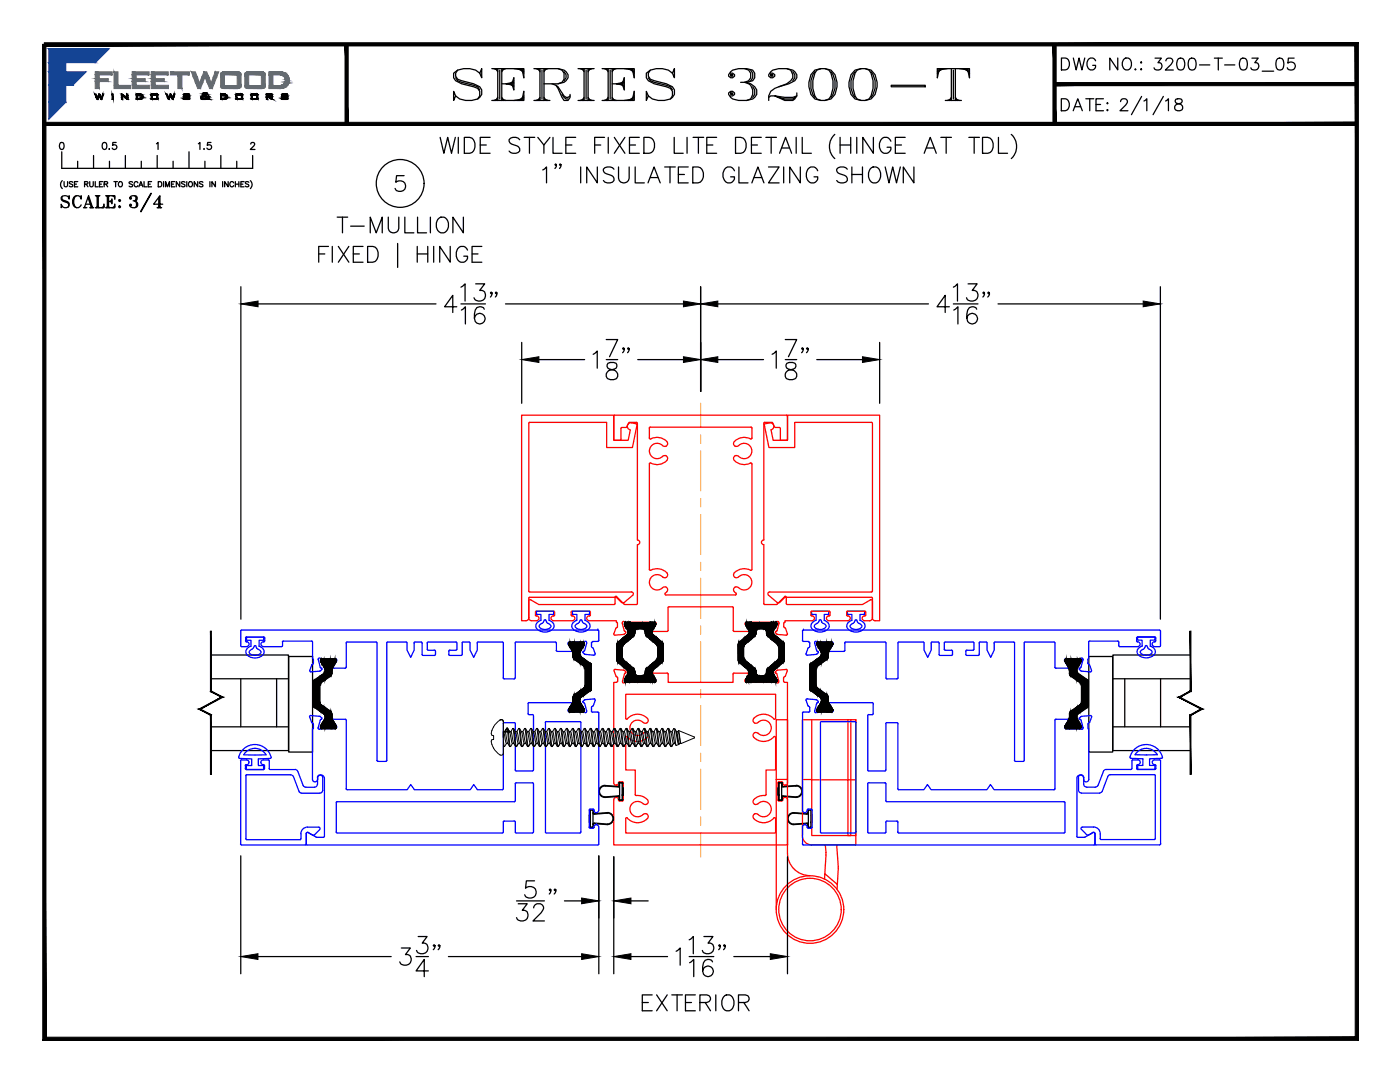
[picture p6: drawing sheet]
<svg xmlns="http://www.w3.org/2000/svg" width="279mm" height="216mm" viewBox="0 0 279 216" stroke-linecap="round" stroke-linejoin="round" font-family="sans-serif">
<!-- layer: PROFILE NUMBER -->
<g fill="none" stroke="#00f" stroke-width=".25">
<path d="M50.1 128.9a1.1 1.1 0 0 0-1 1.1 1.1 1.1 0 0 0 .8 1.1 1.91 1.91 0 0 0 2.8-1.1 1.32 1.32 0 0 0-1-1.1M50.1 129v-1.2h-.9v-.7h3.4v.7h-.9v1.2M50.2 129.6l.4-.4 .2-.4h.3l.1 .6 .3 .2M50.3 129.6a.54 .54 0 0 0-.6 .5 .54 .54 0 0 0 .6 .6 1.18 1.18 0 0 0 1.8-.7l-.6-.4M107.9 123.8a1.1 1.1 0 0 0-1 1 1.1 1.1 0 0 0 .9 1.2 1.91 1.91 0 0 0 2.8-1.2 1.32 1.32 0 0 0-1-1v-1.2h.9v-.6h-3.4v.6h.8v1.2M109 124l.2 .3a.62 .62 0 0 1 .6 .9 1.4 1.4 0 0 1-2.2-.3l.8-.7 .2-.5h.3l.2 .4M114.2 122h3.5v.6h-.9v1.2a1.1 1.1 0 0 1 1 1 1.1 1.1 0 0 1-.9 1.2 1.91 1.91 0 0 1-2.8-1.2 1.31 1.31 0 0 1 1-1v-1.2h-.9zM116.2 124l.4 .4a.55 .55 0 0 1 .5 .5 .55 .55 0 0 1-.5 .6 1.31 1.31 0 0 1-1.8-.6l.8-.7 .2-.5h.3l.1 .4M162 122h3.4v.6h-.9v1.2a1.1 1.1 0 0 1 1 1 1.1 1.1 0 0 1-.9 1.2 1.91 1.91 0 0 1-2.8-1.2 1.3 1.3 0 0 1 1.1-1v-1.2h-.9zM163.9 124l.2 .3a.6 .6 0 0 1 .6 .3 .6 .6 0 0 1 0 .6 1.43 1.43 0 0 1-2.2-.3l.2-.3 .6-.4 .2-.5h.3l.2 .4M169.1 122h3.4v.6h-.9v1.2a1.1 1.1 0 0 1 1 1 1.1 1.1 0 0 1-.8 1.2 1.91 1.91 0 0 1-2.8-1.2 1.31 1.31 0 0 1 1-1v-1.2h-.9zM171.1 124l.3 .4a.55 .55 0 0 1 .6 .5 .55 .55 0 0 1-.5 .6 1.32 1.32 0 0 1-1.9-.6l.9-.7 .2-.5h.3l.1 .4"/>
<path d="M227.9 128.9a1.1 1.1 0 0 0-1 1.1 1.1 1.1 0 0 0 .9 1.1 1.91 1.91 0 0 0 2.8-1.1 1.26 1.26 0 0 0-1-1.1v-1.2h.9v-.6h-3.5v.6h.9v1.2M229 129.2l.2 .3a.6 .6 0 0 1 .6 .3 .6 .6 0 0 1 0 .6 1.44 1.44 0 0 1-2.2-.3l.8-.7 .2-.6h.3l.1 .4"/>
</g>
<!-- layer: CL -->
<g fill="none" stroke="#ffbf00" stroke-width=".25">
<path d="M139.8 80.5v4.7M139.8 86.8v1.6M139.8 90v7.9M139.8 99.5v1.6M139.8 102.7v7.9M139.8 112.2v1.6M139.8 115.4v7.9M139.8 124.9v1.6M139.8 128.1v7.9M139.8 137.6v1.6M139.8 140.8v7.9M139.8 150.3v1.6"/>
<path d="M139.8 153.5v8M139.8 163v1.6M139.8 166.2v4.8"/>
</g>
<!-- layer: FRAME -->
<g fill="none" stroke="#f00" stroke-width=".25">
<path d="M123.9 85.5l.2-.2h.9l.5-1h1.5l.2 .2v23.3M123.9 85.5v2.3h-1.4v-4.9l34.5-.1 .2 .2v4.7l-.2 .2h-1.1l-.2-.2M126 84.4a.71 .71 0 0 0-.8 .5 .71 .71 0 0 0 .6 .9l-.4 2.1h-2.9v-5.1h-18.4v41.1h.9M126.1 84.4l1.1 .2-1 4.7h-5.1v-5h-15.4l-.2 .2 .1 33.6h20.4M129.6 85.4l.2-.2h20.1l.2 .2-.1 2.2a2.76 2.76 0 0 0-3.6 .8v.4a.58 .58 0 0 0 1 .1M129.6 87.4l.1 .2a3 3 0 0 1 3.4 .5M129.6 85.4v2M129.6 92.6v21M132.2 88.9a1.53 1.53 0 0 0-2.1 0 1.53 1.53 0 0 0 0 2.2 1.53 1.53 0 0 0 2.1 0M132.2 91.1a.58 .58 0 0 1 .9 0 .58 .58 0 0 1 0 .8M133.1 88.1a.58 .58 0 0 1 0 .8 .58 .58 0 0 1-.9 0M133.1 91.9a3 3 0 0 1-3.4 .5l-.1 .2"/>
<path d="M146.6 91.9a3 3 0 0 0 3.4 .5l.1 .2M147.4 91.1a.58 .58 0 0 0-.8 0 .58 .58 0 0 0 0 .8M147.4 88.9a1.53 1.53 0 0 1 2.2 0 1.53 1.53 0 0 1 0 2.2 1.53 1.53 0 0 1-2.2 0M150.1 92.6l-.1 21.2a2.76 2.76 0 0 0-3.6 .8v.4a.58 .58 0 0 0 1 .1M155.7 87.7v-2.3l-1.1-.1-.4-1h-1.7l-.1 23.5M105.5 119.4v3.9M105.7 119.2l-.2 .2M105.7 119.2h17.3M105.9 119.7h-.2l-.2 .2M106 119.7l1.5 .9h15l.2-.2v-1.2l.3-.2 1.6 1.6M122.9 119.2l1.1 1h.5M126 118.1l.3 .1 .1 .5-1.8 1.5"/>
<path d="M127.2 107.7a.48 .48 0 0 1 .5 .5 .48 .48 0 0 1-.5 .5M127.2 108.7v11.7l-.2 .2h-2.3M129.6 113.6l.1 .2a3 3 0 0 1 3.4 .5M132.2 115.1a1.53 1.53 0 0 0-2.1 0 1.53 1.53 0 0 0 0 2.2 1.53 1.53 0 0 0 2.1 0M132.2 117.3a.58 .58 0 0 1 .9 0 .58 .58 0 0 1 0 .8M133.1 114.3a.58 .58 0 0 1 0 .8 .58 .58 0 0 1-.9 0M133.1 118.1l-.4 .4 .1 .2h14M147.4 117.3a.63 .63 0 0 0-1 .2 .63 .63 0 0 0 .5 .9v.2l-.1 .1M147.4 115.1a1.53 1.53 0 0 1 2.2 0 1.53 1.53 0 0 1 0 2.2 1.53 1.53 0 0 1-2.2 0M152.4 107.7a.48 .48 0 0 0-.4 .5 .48 .48 0 0 0 .4 .5M152.4 108.7v11.7l.2 .2h2.5M153.6 118.1l-.2 .1-.1 .5 1.8 1.5"/>
<path d="M153.6 118.1h20.5v-33.6l-.2-.2h-15.3v5h-5.1l-1-4.7 1.1-.2a.71 .71 0 0 1 .8 .5 .71 .71 0 0 1-.5 .9l.4 2.1h2.9v-5.1h18.4v41.1h-.9a.58 .58 0 0 1-.6-.6M156.6 119l.3 .1v1.3l.2 .2h15l1.6-.9h.3l.1 .2M156.6 119.1l-1.5 1.5M156.7 119.2l-1.1 1h-.5M156.7 119.2h17.2M173.9 119.2l.2 .2M174.1 119.4v3.9a.58 .58 0 0 1-.6 .6h-1M105.5 123.3a.58 .58 0 0 0 .6 .6h1M105.5 123.3a.58 .58 0 0 1-.6 .6M106.8 122.7l.3 .2M107.1 122.9a.48 .48 0 0 1 .5 .5 .48 .48 0 0 1-.5 .4M110.4 122.9a.48 .48 0 0 0-.4 .5 .48 .48 0 0 0 .4 .4"/>
<path d="M110.4 123.9h3.9M110.5 121.9l.2 .2v.6M110.5 122l-3.4-.1-.3 .2 .1 .6M110.7 122.7l-.2 .2M114 122.7l.3 .2M114 122.7v-.6l.2-.2 3.4 .1 .2 .1v.6M114.2 122.9a.48 .48 0 0 1 .5 .5 .48 .48 0 0 1-.5 .4M117.6 122.9a.48 .48 0 0 0-.5 .5 .48 .48 0 0 0 .5 .4M117.6 123.9h5.4v.3M117.8 122.7l-.2 .2M122.9 125.4l-.4 1.1 .1 .2 2-.2M122.9 134.9l.4 .4"/>
<path d="M123 124.1l.2 .3v.6l-.1 .3M123.1 125.2l-.2 .2M123.3 135.9l-.3 .2-.5 .1v20M123.3 135.3v.6M124.6 120.6h.1M124.6 134.5l-.4 1.4a.32 .32 0 0 0 .2 .4 .32 .32 0 0 0 .4-.1h5.9M124.6 133.8l-1.9-.2-.2 .3 .4 1M124.6 133.8l.3 .3M124.7 124.1a.31 .31 0 0 0-.4-.1 .31 .31 0 0 0-.1 .5l.4 1.3 .2 .2M124.8 124.2h5.9M124.8 126l.1 .2M124.9 134.3l-.3 .2"/>
<path d="M124.9 126.3l-.3 .2M124.9 134.1l-.1 .2M130.7 124.1l.2 .3v.2M130.9 124.6l-.7 1.2 .1 .2h2.8l.2-.2M146.3 125.8l.2 .2h2.8M146.3 125.8v-4.7h-12.8l-.2 .2v4.5M148.7 135.7v.2l.2 .2M148.7 135.7l.7-1.2-.1-.2-3 .1v1.8h-13v-1.8l-2.9-.1-.1 .2 .6 1.2 .1 .2-.3 .2M148.8 124.6l.6 1.2-.1 .2M148.9 124.1l-.2 .3v.2M148.9 124.2h6M154.8 126.3l.2 .2"/>
<path d="M154.8 126v.2M154.9 124.1l.4-.1 .1 .4M155 133.8l1.9-.2 .2 .1-.4 1.2-.3 .2v.8l.2 .3h.6v20M155 133.8l-.3 .4 .3 .3M155 134.5l.4 1.4-.1 .4-.5-.2-5.9 .1M155.4 124.5l-.3 1.3-.3 .2M156.6 125.2l.2 .2M156.6 124.1l-.2 .3v.6l.2 .3M156.8 125.4l.3 1-.1 .3-2-.2M161.8 122.7l.2 .2M161.8 122.1v.6M162 121.9l-.2 .2"/>
<path d="M162 122.9h.1M162 122l3.4-.1 .2 .2v.6M162.1 122.9a.48 .48 0 0 1 .4 .5 .48 .48 0 0 1-.4 .4M162.1 123.9h-5.4v.3M165.4 122.9a.48 .48 0 0 0-.5 .5 .48 .48 0 0 0 .5 .4M165.4 123.9h3.8M165.6 122.7l-.2 .2M168.9 122.1l.3-.2 3.4 .1 .2 .1v.6M168.9 122.7l.3 .2M169 122.1v.6M169.2 122.9a.48 .48 0 0 1 .5 .5 .48 .48 0 0 1-.5 .4M172.5 122.9a.48 .48 0 0 0-.4 .5 .48 .48 0 0 0 .4 .4"/>
<path d="M172.8 122.7l-.3 .2M122.5 156.2l.1 .3 .4 .2M122.5 159.6v9h34.7v-9M123 159.1l.4 .2v.3M123 159.1l-.4 .2-.1 .3M123 156.7h.1M123 159.1h.1M123.4 156.2l.2-.2h.6l.2 .2v3.4M123.4 156.2h.1M123.4 156.2v.3l-.4 .2M124.4 159.6l-.2 .2h-.6l-.2-.2M124.9 147.2v6.4h1.9v5a4.6 4.6 0 0 1 2.4 1"/>
<path d="M125.2 147a2.72 2.72 0 0 0 4 .1M125.2 143.5h-.2l-.1-.2v-4.8h29.9v4.8l-.1 .2a3.3 3.3 0 0 0-3.1-.9l-1.2 .7a.59 .59 0 0 0 .1 .9 .59 .59 0 0 0 .8 0 1.53 1.53 0 0 1 2.2-.1 1.53 1.53 0 0 1 0 2.2 1.53 1.53 0 0 1-2.2 0M125.2 147h-.2l-.1 .2M128.3 144.2a1.53 1.53 0 0 0-2.1-.1 1.53 1.53 0 0 0 0 2.2 1.53 1.53 0 0 0 2.1 0M128.4 146.3a.58 .58 0 0 1 .8 0 .58 .58 0 0 1 0 .8M129.2 143.3a2.72 2.72 0 0 0-4 .1M129.2 143.3a.58 .58 0 0 1 0 .9 .58 .58 0 0 1-.8 0M129.2 159.6a.58 .58 0 0 1 0 .8 .58 .58 0 0 1-.8 0M151.3 146.3a.58 .58 0 0 0-.8 0 .58 .58 0 0 0-.1 .8 2.78 2.78 0 0 0 4.1-.1l.3 .2M154.8 147.2v6.4h-1.9v5a4.1 4.1 0 0 0-2.6 1.1 .59 .59 0 0 0 .2 .7 .59 .59 0 0 0 .8 0 1.56 1.56 0 0 1 2.2 .1 1.56 1.56 0 0 1-.2 2.2 1.56 1.56 0 0 1-2.2-.3 .59 .59 0 0 0-.7 .2 .59 .59 0 0 0 0 .7 2.72 2.72 0 0 0 4-.1M155.2 159.6l.2 .2M155.3 156.2v3.4"/>
<path d="M155.4 156l-.2 .2M155.4 156h.6l.2 .2M156.2 159.6l-.2 .2h-.6M156.2 156.2h.1M156.7 159.1h.1M156.7 156.7h.1M157.2 159.6a.48 .48 0 0 0-.5-.5 .48 .48 0 0 0-.5 .5M157.2 156.2a.48 .48 0 0 1-.5 .5 .48 .48 0 0 1-.5-.5M125.2 163.2a2.72 2.72 0 0 0 4 .1M125.2 163.2h-.2l-.1 .1v2.9h29.9v-2.8l-.1-.2h-.3M128.3 160.4a1.53 1.53 0 0 0-2.1 0 1.53 1.53 0 0 0 0 2.1 1.53 1.53 0 0 0 2.1 0M128.4 162.5a.58 .58 0 0 1 .8 0 .58 .58 0 0 1 0 .8"/>
</g>
<!-- layer: I-Strut -->
<g fill="#000" stroke="#000" stroke-width=".2">
<path d="M124.6 135.6v.3zM126.7 134v.2zM128.8 126.1v.2zM150.9 126.1v.2zM153 134v.2zM155 135.6v.4zM155 135.6v.3zM64 144.9v.3zM215.7 144.9v.3z"/>
<path d="M62.6 135.9v5zM62.6 135.9v5.1z"/>
<path d="M62.6 135.8v5.2zM62.6 135.8v5.2z"/>
<path d="M62.7 135.8l-.1 5.2zM62.7 135.8v5.3z"/>
<path d="M62.7 135.8v5.3zM62.7 135.8v5.3z"/>
<path d="M62.7 135.8v5.3zM62.7 135.7v5.4z"/>
<path d="M62.7 135.7v5.4l1.1-6.1zM63.8 135v6.9l-1.1-.8z"/>
<path d="M63.8 135v1.8zM63.8 134.9v1.9z"/>
<path d="M63.8 134.9v1.8zM63.9 134.9l-.1 1.8z"/>
<path d="M63.9 134.9v1.6zM63.9 134.9v1.6z"/>
<path d="M63.9 134.9v1.5l.1-1.6zM64 134.8l-.1 1.6z"/>
<path d="M64 131.7v.2zM64 131.7v.2z"/>
<path d="M64 131.7v.2zM64 131.7v.2z"/>
<path d="M64 131.7v.2zM64 131.7v.2z"/>
<path d="M64 131.7v.2zM64 131.7v.3z"/>
<path d="M64 131.6v.4zM64 131.6v.4z"/>
<path d="M64 131.6v.4zM64 131.6v.4z"/>
<path d="M64 131.5v.5zM64 131.5v.6z"/>
<path d="M64 131.5v.6zM64.1 131.5v.6z"/>
<path d="M64 134.8v1.5l.1-1.6zM64.1 134.7l-.1 1.6z"/>
<path d="M64.1 131.5v.6zM64.1 131.5v.7z"/>
<path d="M64.1 131.5v.7zM64.2 131.5v.8z"/>
<path d="M64.1 134.7v1.5l.5-1.8zM64.6 134.4v1.5l-.5 .3z"/>
<path d="M64.2 131.5v.8zM64.2 131.4v1z"/>
<path d="M64.2 131.4v1zM64.3 131.4v1.1z"/>
<path d="M64.3 131.4v1.1l.3-1.1zM64.6 131.4v1.7l-.3-.6z"/>
<path d="M64.6 134.4v1.5l.1-1.6zM64.7 134.3v1.5l-.1 .1z"/>
<path d="M64.6 131.4v1.7l.2-1.7zM64.8 131.4v2.1l-.2-.4z"/>
<path d="M64.8 134.2l-.1 1.6zM64.8 134.2l-.1 1.6z"/>
<path d="M64.8 134.1v1.7zM64.8 134.1v1.7z"/>
<path d="M64.8 131.4v2.1zM64.9 131.4v2.1z"/>
<path d="M64.9 134l-.1 1.7zM64.9 134l-.1 1.7z"/>
<path d="M64.9 131.4v2.1zM64.9 131.4v2.1z"/>
<path d="M64.9 131.4v2.1zM64.9 131.4v2.2z"/>
<path d="M64.9 133.9v1.8zM64.9 133.9v1.8z"/>
<path d="M64.9 131.4v4.3l1-4.3zM65.9 131.4v3.6l-1 .7z"/>
<path d="M65.9 131.4v3.6l.1-3.6zM66 131.4v3.5l-.1 .1z"/>
<path d="M66 131.4v3.5l.1-3.5zM66.1 131.4v3.4l-.1 .1z"/>
<path d="M66.1 131.4v3.4zM66.2 131.4l-.1 3.4z"/>
<path d="M66.2 131.4v3.2zM66.2 131.4v3.2z"/>
<path d="M66.2 131.4v3.1zM66.2 131.4v3.1z"/>
<path d="M66.2 131.4v2.3zM66.2 131.4v2.3z"/>
<path d="M66.2 131.4v2.2zM66.3 131.4l-.1 2.2z"/>
<path d="M66.3 131.4v2zM66.3 131.4v2z"/>
<path d="M66.3 131.4v1.9l.1-1.9zM66.4 131.4l-.1 1.9z"/>
<path d="M66.4 131.4v1.7l.4-1.7zM66.8 131.4v1.1l-.4 .6z"/>
<path d="M66.8 131.4v1.1zM66.9 131.5l-.1 1z"/>
<path d="M66.9 131.5v.9zM66.9 131.5v.9z"/>
<path d="M66.9 131.5v.8zM67 131.5l-.1 .8z"/>
<path d="M67 131.5v.7zM67 131.5v.7z"/>
<path d="M67 131.5v.6zM67.1 131.6l-.1 .5z"/>
<path d="M67.1 131.6v.4zM67.1 131.6v.4z"/>
<path d="M67.1 131.6v.4zM67.1 131.6v.4z"/>
<path d="M67.1 131.6v.4zM67.1 131.7v.3z"/>
<path d="M67.1 131.7v.2zM67.1 131.7v.2z"/>
<path d="M67.1 131.7v.2zM67.1 131.7v.2z"/>
<path d="M67.1 131.7v.2zM67.1 131.7v.2z"/>
<path d="M113.5 128.4v.2zM113.5 128.4v.2z"/>
<path d="M113.5 128.4v.2zM113.5 128.4v.2z"/>
<path d="M113.5 128.3v.4zM113.5 128.3v.4z"/>
<path d="M113.5 128.3v.3zM113.5 128.4v.2z"/>
<path d="M113.5 128.4v.2zM113.5 128.4v.2z"/>
<path d="M113.5 128.3v.4zM113.5 128.3v.4z"/>
<path d="M113.6 128.2v.6zM113.5 128.3l.1 .5z"/>
<path d="M113.6 128.2v.7zM113.6 128.2v.7z"/>
<path d="M113.7 128.1v.8zM113.6 128.2l.1 .7z"/>
<path d="M113.7 128.1v.9zM113.7 128.1v.9z"/>
<path d="M113.7 128.1l.1 1zM113.7 128.1l.1 1z"/>
<path d="M113.8 128.1h.4v1.7zM113.8 128.1v1l.4 .7z"/>
<path d="M114.2 128.1h.1v1.9zM114.2 128.1l.1 1.9z"/>
<path d="M114.3 128.1v2zM114.3 128.1v2z"/>
<path d="M114.3 128.1l.1 2.2zM114.3 128.1l.1 2.2z"/>
<path d="M114.4 139.9v2.2zM114.3 140.1l.1 2z"/>
<path d="M114.4 128.1v3.1zM114.4 128.1v3.1z"/>
<path d="M114.4 139.2v2.9zM114.4 139v3.1z"/>
<path d="M114.4 128.1v2.3zM114.4 128.1v2.3z"/>
<path d="M114.4 139.8v2.3zM114.4 139.9v2.2z"/>
<path d="M114.4 128.1v3.2zM114.4 128.1v3.2z"/>
<path d="M114.4 138.9v3.2zM114.4 139v3.1z"/>
<path d="M114.4 128.1l.1 3.3zM114.4 128.1l.1 3.3z"/>
<path d="M114.5 138.8v3.3zM114.4 138.9l.1 3.2z"/>
<path d="M114.5 128.1h.1v3.4zM114.5 128.1v3.3l.1 .1z"/>
<path d="M114.5 138.8l.1-.1v3.4zM114.5 138.8v3.3h.1z"/>
<path d="M114.6 128.1h.1v3.5zM114.6 128.1v3.4l.1 .1z"/>
<path d="M114.6 138.7l.1-.1v3.5zM114.6 138.7v3.4h.1z"/>
<path d="M115.7 128.1v2.1zM115.7 128.1v2.1z"/>
<path d="M115.7 128.1v2.1zM115.7 128.1v2.1z"/>
<path d="M115.7 130.6v1.8zM115.7 130.6v1.8z"/>
<path d="M115.7 137.8v1.7zM115.7 137.9v1.7z"/>
<path d="M115.7 140v2.1zM115.7 140v2.1z"/>
<path d="M114.7 128.1h1v4.3zM114.7 128.1v3.5l1 .8z"/>
<path d="M114.7 138.6l1-.7v4.2zM114.7 138.6v3.5h1z"/>
<path d="M115.7 128.1l.1 2zM115.7 128.1v2.1z"/>
<path d="M115.7 130.7l.1 1.7zM115.7 130.7l.1 1.7z"/>
<path d="M115.7 137.8l.1 1.6zM115.7 137.8v1.7z"/>
<path d="M115.8 130.8v1.6zM115.8 130.8v1.6z"/>
<path d="M115.8 137.8v1.5zM115.8 137.8v1.6z"/>
<path d="M115.8 130.9l.1 1.6zM115.8 130.9l.1 1.6z"/>
<path d="M115.8 137.8l.1 1.4zM115.8 137.8v1.5z"/>
<path d="M115.8 128.1h.2v1.7zM115.8 128.1v2l.2-.3z"/>
<path d="M115.9 131l.1 .1v1.4zM115.9 131v1.5h.1z"/>
<path d="M115.9 137.7h.1v1.4zM115.9 137.7v1.5l.1-.1z"/>
<path d="M116 128.1h.3v1zM116 128.1v1.7l.3-.7z"/>
<path d="M116.3 128.1l.1 .9zM116.3 128.1v1z"/>
<path d="M116.4 128.1v.9zM116.4 128.1v.9z"/>
<path d="M116 131.1l.5 .3v1.5zM116 131.1v1.4l.5 .4z"/>
<path d="M116 137.7l.5-.4v1.5zM116 137.7v1.4l.5-.3z"/>
<path d="M116.4 128.1l.1 .8zM116.4 128.1v.9z"/>
<path d="M116.5 128.2v.6zM116.5 128.2v.7z"/>
<path d="M116.5 128.2l.1 .6zM116.5 128.2v.6z"/>
<path d="M116.5 131.4l.1 .1v1.5zM116.5 131.4v1.5l.1 .1z"/>
<path d="M116.5 137.3l.1-.1v1.5zM116.5 137.3v1.5l.1-.1z"/>
<path d="M116.6 128.2v.5zM116.6 128.2v.6z"/>
<path d="M116.6 128.3v.3zM116.6 128.3v.4z"/>
<path d="M116.6 128.4v.2zM116.6 128.4v.2z"/>
<path d="M116.6 128.4v.2zM116.6 128.4v.2z"/>
<path d="M116.6 128.4v.2zM116.6 128.4v.2z"/>
<path d="M116.6 128.3v.3zM116.6 128.3v.3zM116.6 128.3v.3zM116.6 128.3v.3z"/>
<path d="M116.6 131.5v1.6zM116.6 131.5v1.6z"/>
<path d="M116.6 137.1v1.6zM116.6 137.2v1.5z"/>
<path d="M116.6 131.5l.1 1.7zM116.6 131.5l.1 1.7z"/>
<path d="M116.7 137v1.6zM116.6 137.1v1.6z"/>
<path d="M116.8 131.6v1.9zM116.8 131.6v1.9z"/>
<path d="M116.8 136.9v1.7zM116.8 136.7v1.9z"/>
<path d="M116.7 131.6l.1 1.7zM116.7 131.6l.1 1.7z"/>
<path d="M116.8 136.9v1.7zM116.7 137v1.6z"/>
<path d="M116.8 131.6l1.1 .8v5.4zM116.8 131.6v7l1.1-.8z"/>
<path d="M117.9 132.4v5.4zM117.9 132.4v5.4z"/>
<path d="M117.9 132.4v5.3zM117.9 132.4v5.4z"/>
<path d="M117.9 132.5l.1 5.2zM117.9 132.5v5.2z"/>
<path d="M118 132.5v5.1zM118 132.5v5.2z"/>
<path d="M118 132.5v5.2zM118 132.5v5.2z"/>
<path d="M123.2 128.5v3.3zM123.2 128.5v3.3z"/>
<path d="M123.2 128.4v3.4zM123.2 128.4v3.5z"/>
<path d="M123.2 128.3v3.6zM123.2 128.3v3.7z"/>
<path d="M123.3 128.2l-.1 3.8zM123.3 128.2v3.9z"/>
<path d="M123.3 128.2v3.9zM123.3 128.2v3.9z"/>
<path d="M123.3 128.2v3.9zM123.4 128.1v4.1z"/>
<path d="M123.4 128.1v4.1l.8-4.8zM124.2 127.4v5.5l-.8-.7z"/>
<path d="M124.2 127.4v1.8zM124.2 127.4v1.8z"/>
<path d="M124.2 131.1v1.8zM124.2 131.2v1.7z"/>
<path d="M124.2 127.4v1.7zM124.2 127.4v1.7z"/>
<path d="M124.2 131.2v1.7zM124.2 131.3v1.6z"/>
<path d="M124.2 127.4v1.6zM124.3 127.3l-.1 1.7z"/>
<path d="M124.2 131.3v1.6zM124.3 131.5v1.5z"/>
<path d="M124.3 127.3v1.6zM124.4 127.3l-.1 1.6z"/>
<path d="M124.3 131.5v1.5zM124.4 131.6v1.4z"/>
<path d="M124.4 127.3v1.5v-1.6zM124.4 127.2v1.6z"/>
<path d="M124.4 131.6v1.4zM124.4 131.7v1.4z"/>
<path d="M124.4 131.7v1.4zM124.5 131.8v1.4z"/>
<path d="M124.4 127.2v1.4l.1-1.5zM124.5 127.1l-.1 1.5z"/>
<path d="M124.5 131.8v1.4l.6-1zM125.1 132.2v1.4l-.6-.4z"/>
<path d="M124.5 127.1v1.4l.7-1.9zM125.2 126.6v1.4l-.7 .5z"/>
<path d="M124.6 124.4v.2zM124.6 124.4v.3z"/>
<path d="M124.6 135.6v.3zM124.6 135.6v.3zM124.6 135.6v.4z"/>
<path d="M124.6 124.3v.4zM124.6 124.3v.4z"/>
<path d="M124.6 124.3v.4zM124.6 124.3v.4z"/>
<path d="M124.6 135.6v.4zM124.6 135.6v.4z"/>
<path d="M124.6 135.6v.4zM124.6 135.6v.4z"/>
<path d="M124.6 124.3v.4zM124.6 124.3v.4z"/>
<path d="M124.6 135.6v.4zM124.6 135.6v.4z"/>
<path d="M124.6 135.6v.4zM124.6 135.6v.4z"/>
<path d="M124.6 124.3v.4zM124.7 124.3v.5z"/>
<path d="M124.6 135.6v.4zM124.7 135.5l-.1 .5z"/>
<path d="M124.7 124.3v.5zM124.7 124.3v.5z"/>
<path d="M124.7 135.5v.5zM124.7 135.5v.6z"/>
<path d="M124.7 124.2v.6zM124.7 124.2v.6z"/>
<path d="M124.7 135.5v.6zM124.7 135.5v.6z"/>
<path d="M124.7 124.2v.6zM124.7 124.2v.7z"/>
<path d="M124.7 135.5v.6zM124.7 135.4v.7z"/>
<path d="M124.7 124.2v.7zM124.8 124.2v.7z"/>
<path d="M124.8 135.4l-.1 .7zM124.8 135.4v.7z"/>
<path d="M124.8 124.2v.7zM124.8 124.2v.8z"/>
<path d="M124.8 135.4v.7zM124.8 135.3v.8z"/>
<path d="M124.8 124.2v.8zM124.8 124.2v.8z"/>
<path d="M124.8 135.3v.8zM124.8 135.3v.9z"/>
<path d="M124.8 124.2v.8zM124.9 124.2v.9z"/>
<path d="M124.9 135.2l-.1 1zM124.9 135.2l-.1 1z"/>
<path d="M125.2 134.6l-.3 .6v1zM125.2 134.6v1.6h-.3z"/>
<path d="M124.9 124.2v.9l.4-.9zM125.3 124.2v1.7l-.4-.8z"/>
<path d="M125.1 132.2v1.4l.1-1.3zM125.2 132.3v1.4l-.1-.1z"/>
<path d="M125.2 132.3v1.4zM125.2 132.4v1.4z"/>
<path d="M125.2 126.6v1.4zM125.2 126.5v1.5z"/>
<path d="M125.3 134.4l-.1 1.8zM125.3 134.4l-.1 1.8z"/>
<path d="M125.2 132.4v1.4zM125.3 132.4v1.5z"/>
<path d="M125.3 126.4l-.1 1.5zM125.3 126.4l-.1 1.5z"/>
<path d="M125.3 134.3v1.9zM125.3 134.3v1.9z"/>
<path d="M125.3 132.4v1.5zM125.3 132.4v1.7z"/>
<path d="M125.3 124.2v1.7zM125.3 124.2v1.8z"/>
<path d="M125.3 126.4v1.5zM125.3 126.4v1.5z"/>
<path d="M125.3 132.4v1.7zM125.3 132.4v1.8z"/>
<path d="M125.3 134.2v2zM125.3 134.2v2z"/>
<path d="M125.3 132.4v3.8l.4-3.5zM125.7 132.7v3.5h-.4z"/>
<path d="M125.3 124.2v1.8zM125.4 124.2v1.9z"/>
<path d="M125.4 126.3l-.1 1.6zM125.4 126.3l-.1 1.6z"/>
<path d="M125.4 124.2v1.9zM125.4 124.2v1.9z"/>
<path d="M125.4 126.1v1.7zM125.4 126.1v1.7z"/>
<path d="M125.4 124.2v3.6l.3-3.6zM125.7 124.2v3.4l-.3 .2z"/>
<path d="M125.7 124.2v3.4zM125.7 124.2v3.4z"/>
<path d="M125.7 132.7v3.5zM125.7 132.8v3.4z"/>
<path d="M125.7 124.2v3.4zM125.7 124.2v3.4z"/>
<path d="M125.7 132.8v3.4zM125.7 132.8v3.4z"/>
<path d="M125.7 124.2v3.3zM125.8 124.2l-.1 3.3z"/>
<path d="M125.7 132.8v3.3zM125.8 132.8l-.1 3.3z"/>
<path d="M125.8 124.2v3.3zM125.8 124.2v3.3z"/>
<path d="M125.8 132.8v3.3zM125.8 132.8v3.3z"/>
<path d="M125.8 124.2v3.3zM125.8 124.2v3.3z"/>
<path d="M125.8 132.8v3.3zM125.8 132.8v3.3z"/>
<path d="M125.8 124.2v3.3zM125.8 124.2v3.3z"/>
<path d="M125.8 132.8v3.3zM125.8 132.9v3.2z"/>
<path d="M125.8 124.2v3.3l.6-3.3zM126.4 124.2v2.8l-.6 .5z"/>
<path d="M125.8 132.9v3.2l.6-2.8zM126.4 133.3v2.8h-.6z"/>
<path d="M126.4 124.2v2.8zM126.4 124.2v2.8z"/>
<path d="M126.4 133.3v2.8zM126.4 133.4v2.7z"/>
<path d="M126.4 124.2v2.7zM126.5 124.2l-.1 2.7z"/>
<path d="M126.4 133.4v2.7zM126.5 133.5l-.1 2.6z"/>
<path d="M126.5 124.2v2.6zM126.6 124.2l-.1 2.6z"/>
<path d="M126.5 133.5v2.6zM126.6 133.6l-.1 2.5z"/>
<path d="M126.6 124.2v2.5zM126.6 124.2v2.5z"/>
<path d="M126.6 133.6v2.5zM126.6 133.7v2.4z"/>
<path d="M126.6 124.2v2.4zM126.7 124.2l-.1 2.4z"/>
<path d="M126.6 133.7v2.4zM126.7 133.9l-.1 2.2z"/>
<path d="M126.7 133.9v2.2zM126.7 134v2.1z"/>
<path d="M126.7 124.2v2.3zM126.7 124.2v2.3z"/>
<path d="M126.7 134.2v1.9zM126.7 134.2v1.9z"/>
<path d="M126.7 134.3v1.8zM126.7 134.2v1.9z"/>
<path d="M126.7 124.2v1.9zM126.7 124.2v1.9z"/>
<path d="M126.7 134.3v1.8zM126.7 134.4v1.7z"/>
<path d="M126.7 124.2v1.8zM126.7 124.2v1.8z"/>
<path d="M126.7 134.4v1.7zM126.7 134.5v1.6z"/>
<path d="M126.7 124.2v1.7zM126.7 124.2v1.7z"/>
<path d="M126.7 134.5v1.6zM126.8 134.6l-.1 1.5z"/>
<path d="M126.7 124.2v1.6zM126.8 124.2l-.1 1.6z"/>
<path d="M126.8 134.6v1.5zM126.9 134.7l-.1 1.4z"/>
<path d="M126.8 124.2v1.5zM126.9 124.2l-.1 1.5z"/>
<path d="M126.9 134.7v1.4l.1-1.4zM127 134.7v1.4h-.1z"/>
<path d="M126.9 124.2v1.5l.1-1.5zM127 124.2l-.1 1.5z"/>
<path d="M127 134.7v1.4l.1-1.3zM127.1 134.8v1.3h-.1z"/>
<path d="M127 124.2v1.4l.1-1.4zM127.1 124.2v1.3l-.1 .1z"/>
<path d="M127.1 134.8v1.3l.1-1.3zM127.2 134.8v1.3h-.1z"/>
<path d="M127.1 124.2v1.3l.1-1.3zM127.2 124.2v1.3h-.1z"/>
<path d="M127.2 134.8v1.3l.2-1.3zM127.4 134.8v1.3h-.2z"/>
<path d="M127.2 124.2v1.3l.2-1.3zM127.4 124.2v1.3h-.2z"/>
<path d="M127.4 134.8v1.3l.7-1.3zM128.1 134.8v1.3h-.7z"/>
<path d="M127.4 124.2v1.3l.7-1.3zM128.1 124.2v1.3h-.7z"/>
<path d="M128.1 134.8v1.3l.1-1.3zM128.2 134.8v1.3h-.1z"/>
<path d="M128.1 124.2v1.3l.1-1.3zM128.2 124.2v1.3h-.1z"/>
<path d="M128.2 134.8v1.3l.2-1.3zM128.4 134.8v1.3h-.2z"/>
<path d="M128.2 124.2v1.3l.2-1.3zM128.4 124.2v1.3h-.2z"/>
<path d="M128.4 134.8v1.3l.1-1.4zM128.5 134.7v1.4h-.1z"/>
<path d="M128.4 124.2v1.3l.1-1.3zM128.5 124.2v1.4l-.1-.1z"/>
<path d="M128.5 124.2v1.4l.1-1.4zM128.6 124.2v1.5l-.1-.1z"/>
<path d="M128.5 134.7v1.4l.1-1.4zM128.6 134.7v1.4h-.1z"/>
<path d="M128.6 134.7v1.4l.1-1.5zM128.7 134.6l-.1 1.5z"/>
<path d="M128.6 124.2v1.5zM128.7 124.2v1.5z"/>
<path d="M128.7 134.5v1.6zM128.7 134.5v1.6z"/>
<path d="M128.7 124.2v1.5zM128.7 124.2v1.6z"/>
<path d="M128.8 134.4l-.1 1.7zM128.8 134.4l-.1 1.7z"/>
<path d="M128.7 124.2v1.6zM128.8 124.2v1.7z"/>
<path d="M128.8 134.3v1.8zM128.8 134.3v1.8z"/>
<path d="M128.8 124.2v1.7zM128.8 124.2v1.8z"/>
<path d="M128.8 134.2v1.9zM128.8 134.2v1.9z"/>
<path d="M128.8 124.2v1.8zM128.8 124.2v1.9z"/>
<path d="M128.8 124.2v2.1zM128.8 124.2v2.3z"/>
<path d="M128.8 133.9v2.2zM128.8 133.9v2.2z"/>
<path d="M128.8 124.2v2.3zM128.8 124.2v2.4z"/>
<path d="M128.8 133.7v2.4zM128.8 133.7v2.4z"/>
<path d="M128.8 124.2v2.4zM128.9 124.2v2.5z"/>
<path d="M128.9 133.6l-.1 2.5zM128.9 133.6l-.1 2.5z"/>
<path d="M128.9 124.2v2.5zM128.9 124.2v2.6z"/>
<path d="M128.9 133.5v2.6zM128.9 133.5v2.6z"/>
<path d="M129 133.4l-.1 2.7zM129 133.4l-.1 2.7z"/>
<path d="M128.9 124.2v2.6zM129 124.2v2.7z"/>
<path d="M129 133.4v2.7l.1-2.8zM129.1 133.3v2.8h-.1z"/>
<path d="M129 124.2v2.7l.1-2.7zM129.1 124.2v2.8l-.1-.1z"/>
<path d="M129.1 124.2v2.8l.5-2.8zM129.6 124.2v3.3l-.5-.5z"/>
<path d="M129.1 133.3v2.8l.5-3.2zM129.6 132.9v3.2h-.5z"/>
<path d="M129.6 124.2v3.3zM129.7 124.2v3.3z"/>
<path d="M129.6 132.9v3.2zM129.7 132.8v3.3z"/>
<path d="M129.7 124.2v3.3zM129.7 124.2v3.3z"/>
<path d="M129.7 132.8v3.3zM129.7 132.8v3.3z"/>
<path d="M129.7 124.2v3.3zM129.7 124.2v3.3z"/>
<path d="M129.7 132.8v3.3zM129.7 132.8v3.3z"/>
<path d="M129.7 124.2v3.3zM129.7 124.2v3.3z"/>
<path d="M129.7 132.8v3.3zM129.7 132.8v3.3z"/>
<path d="M129.7 124.2v3.3zM129.8 124.2v3.4z"/>
<path d="M129.7 132.8v3.3zM129.8 132.8v3.4z"/>
<path d="M129.8 124.2v3.4zM129.8 124.2v3.4z"/>
<path d="M129.8 132.8v3.4zM129.8 132.7v3.5z"/>
<path d="M129.8 124.2v3.4l.3-3.4zM130.1 124.2v3.6l-.3-.2z"/>
<path d="M129.8 132.7v3.5l.4-3.8zM130.2 132.4v3.8h-.4z"/>
<path d="M130.1 126.1v1.7zM130.1 126.3v1.5z"/>
<path d="M130.1 124.2v1.9zM130.1 124.2v1.9z"/>
<path d="M130.1 126.3v1.5zM130.1 126.4v1.5z"/>
<path d="M130.1 124.2v1.9zM130.1 124.2v1.9z"/>
<path d="M130.1 126.4v1.5zM130.2 126.4v1.5z"/>
<path d="M130.1 124.2v1.8zM130.2 124.2l-.1 1.8z"/>
<path d="M130.2 132.4v1.8zM130.2 132.4v1.8z"/>
<path d="M130.2 134.3v1.9zM130.2 134.2v2z"/>
<path d="M130.2 132.4v1.7zM130.2 132.4v1.7z"/>
<path d="M130.2 134.3v1.9zM130.2 134.4v1.8z"/>
<path d="M130.2 126.4v1.5zM130.2 126.5v1.4z"/>
<path d="M130.2 124.2v1.7l.4-1.7zM130.6 124.2v.9l-.4 .8z"/>
<path d="M130.2 132.4v1.5zM130.2 132.4v1.5z"/>
<path d="M130.2 134.4v1.8zM130.2 134.6v1.6z"/>
<path d="M130.2 126.5v1.4zM130.3 126.6v1.4z"/>
<path d="M130.2 132.4v1.4l.1-1.5zM130.3 132.3l-.1 1.5z"/>
<path d="M130.2 134.6v1.6l.4-1zM130.6 135.2v1h-.4z"/>
<path d="M130.3 126.6v1.4l.6-.9zM130.9 127.1v1.4l-.6-.5z"/>
<path d="M130.3 132.3v1.4l.1-1.5zM130.4 132.2l-.1 1.5z"/>
<path d="M130.4 132.2v1.4l.5-1.8zM130.9 131.8v1.4l-.5 .4z"/>
<path d="M130.6 135.2v1zM130.6 135.3v.9z"/>
<path d="M130.6 124.2v.9zM130.6 124.2v.9z"/>
<path d="M130.6 135.3v.9zM130.7 135.3l-.1 .9z"/>
<path d="M130.6 124.2v.8zM130.7 124.2l-.1 .8z"/>
<path d="M130.7 135.3v.8zM130.7 135.4v.7z"/>
<path d="M130.7 124.2v.8zM130.7 124.2v.8z"/>
<path d="M130.7 135.4v.7zM130.7 135.4v.7z"/>
<path d="M130.7 124.2v.7zM130.7 124.2v.7z"/>
<path d="M130.7 124.2v.7zM130.8 124.2l-.1 .7z"/>
<path d="M130.7 135.4v.7zM130.8 135.5l-.1 .6z"/>
<path d="M130.8 124.2v.6zM130.8 124.3v.5z"/>
<path d="M130.8 135.5v.6zM130.8 135.5v.6z"/>
<path d="M130.8 124.3v.5zM130.8 124.3v.5z"/>
<path d="M130.8 135.5v.6zM130.8 135.5v.6z"/>
<path d="M130.8 124.3v.5zM130.8 124.3v.5z"/>
<path d="M130.8 135.5v.5zM130.8 135.6v.4z"/>
<path d="M130.8 124.3v.4zM130.8 124.3v.4z"/>
<path d="M130.8 135.6v.4zM130.8 135.6v.4z"/>
<path d="M130.8 124.3v.4zM130.8 124.3v.4z"/>
<path d="M130.8 135.6v.4zM130.8 135.6v.4z"/>
<path d="M130.8 124.4v.3zM130.8 124.3v.4z"/>
<path d="M130.8 135.6v.4zM130.8 135.6v.4z"/>
<path d="M130.8 124.4v.3zM130.8 124.4v.3z"/>
<path d="M130.8 135.6v.3zM130.8 135.7v.2z"/>
<path d="M130.9 131.8v1.4l.1-1.5zM131 131.7l-.1 1.5z"/>
<path d="M130.9 127.1v1.4l.1-1.3zM131 127.2v1.4l-.1-.1z"/>
<path d="M131.1 131.6l-.1 1.5zM131.1 131.6l-.1 1.5z"/>
<path d="M131 127.2v1.4zM131.1 127.3v1.5z"/>
<path d="M131.2 131.5l-.1 1.5zM131.2 131.5l-.1 1.5z"/>
<path d="M131.1 127.3v1.5zM131.2 127.3v1.6z"/>
<path d="M131.2 131.3v1.7zM131.2 131.3v1.7z"/>
<path d="M131.2 127.3v1.6zM131.2 127.4v1.6z"/>
<path d="M131.2 127.4v1.6zM131.3 127.4v1.7z"/>
<path d="M131.3 131.2l-.1 1.7zM131.3 131.2l-.1 1.7z"/>
<path d="M131.3 127.4v1.7zM131.3 127.4v1.8z"/>
<path d="M131.3 131.1v1.8zM131.3 131.1v1.8z"/>
<path d="M131.3 127.4v5.5l.8-4.8zM132.1 128.1v4.1l-.8 .7z"/>
<path d="M132.1 128.1v4.1zM132.2 128.2l-.1 4z"/>
<path d="M132.2 128.2v3.9zM132.2 128.2v3.9z"/>
<path d="M132.2 128.2v3.9zM132.2 128.3v3.8z"/>
<path d="M132.2 128.3v3.7zM132.3 128.4l-.1 3.6z"/>
<path d="M132.3 128.4v3.5zM132.3 128.5v3.4z"/>
<path d="M132.3 128.5v3.3zM132.3 128.6v3.2z"/>
<path d="M147.4 128.5v3.3zM147.3 128.6l.1 3.2z"/>
<path d="M147.4 128.4v3.5zM147.4 128.5v3.4z"/>
<path d="M147.4 128.3v3.7zM147.4 128.4v3.6z"/>
<path d="M147.4 128.2v3.9zM147.4 128.3v3.8z"/>
<path d="M147.5 128.2v3.9zM147.4 128.2l.1 3.9z"/>
<path d="M147.5 128.2l.1 4zM147.5 128.2l.1 4z"/>
<path d="M148.4 127.4v1.7zM148.4 127.4v1.8z"/>
<path d="M148.4 131.1v1.8zM148.4 131.1v1.8z"/>
<path d="M147.6 128.1l.8-.7v5.5zM147.6 128.1v4.1l.8 .7z"/>
<path d="M148.4 127.4v1.6zM148.4 127.4v1.7z"/>
<path d="M148.4 131.2v1.7zM148.4 131.2v1.7z"/>
<path d="M148.4 131.3l.1 1.7zM148.4 131.3l.1 1.7z"/>
<path d="M148.5 127.3v1.6zM148.4 127.4v1.6z"/>
<path d="M148.5 131.5v1.5zM148.5 131.5v1.5z"/>
<path d="M148.5 127.3v1.5zM148.5 127.3v1.6z"/>
<path d="M148.5 131.6l.1 1.5zM148.5 131.6l.1 1.5z"/>
<path d="M148.5 127.3l.1-.1v1.4zM148.5 127.3v1.5z"/>
<path d="M148.6 131.7l.1 1.5zM148.6 131.7l.1 1.5z"/>
<path d="M148.7 127.1v1.4zM148.6 127.2v1.4z"/>
<path d="M148.8 124.3v.4zM148.8 124.3v.4z"/>
<path d="M148.8 135.6v.4zM148.8 135.6v.4z"/>
<path d="M148.8 124.4v.3zM148.8 124.3v.4z"/>
<path d="M148.8 135.6v.4zM148.8 135.6v.4z"/>
<path d="M148.8 124.4v.3zM148.8 124.4v.3z"/>
<path d="M148.8 135.6v.3zM148.8 135.7v.2z"/>
<path d="M148.8 124.3v.5zM148.8 124.3v.5z"/>
<path d="M148.8 135.5v.5zM148.8 135.6v.4z"/>
<path d="M148.8 124.3v.4zM148.8 124.3v.4z"/>
<path d="M148.8 135.6v.4zM148.8 135.6v.4z"/>
<path d="M148.8 124.3l.1 .5zM148.8 124.3l.1 .5z"/>
<path d="M148.9 135.5v.6zM148.8 135.5l.1 .6z"/>
<path d="M148.9 124.2v.6zM148.9 124.3v.5z"/>
<path d="M148.9 135.5v.6zM148.9 135.5v.6z"/>
<path d="M148.9 124.2v.7zM148.9 124.2v.7z"/>
<path d="M148.9 135.4v.7zM148.9 135.5v.6z"/>
<path d="M148.9 135.4v.7zM148.9 135.4v.7z"/>
<path d="M148.9 124.2v.7zM148.9 124.2v.7z"/>
<path d="M149 135.3v.8zM148.9 135.4l.1 .7z"/>
<path d="M149 124.2v.8zM148.9 124.2l.1 .8z"/>
<path d="M149 135.3v.9zM149 135.3v.9z"/>
<path d="M149 124.2v.8zM149 124.2v.8z"/>
<path d="M149.1 135.2v1zM149 135.3l.1 .9z"/>
<path d="M149 124.2l.1 .9zM149 124.2l.1 .9z"/>
<path d="M148.7 131.8l.5 .4v1.4zM148.7 131.8v1.4l.5 .4z"/>
<path d="M149.2 132.2l.1 1.5zM149.2 132.2l.1 1.5z"/>
<path d="M148.7 127.1l.7-.5v1.4zM148.7 127.1v1.4l.7-.5z"/>
<path d="M149.3 132.3l.1 1.5zM149.3 132.3l.1 1.5z"/>
<path d="M149.4 134.6v1.6l-.3-1zM149.1 135.2v1h.3z"/>
<path d="M149.4 126.6v-.1v1.4zM149.4 126.6v1.4z"/>
<path d="M149.5 126.4v1.5zM149.4 126.5v1.4z"/>
<path d="M149.4 132.4l.1 1.5zM149.4 132.4l.1 1.5z"/>
<path d="M149.5 134.4v1.8zM149.4 134.6l.1 1.6z"/>
<path d="M149.1 124.2h.4v1.7zM149.1 124.2v.9l.4 .8z"/>
<path d="M149.5 132.4v1.7zM149.5 132.4v1.7z"/>
<path d="M149.5 134.3v1.9zM149.5 134.4v1.8z"/>
<path d="M149.5 132.4v1.8zM149.5 132.4v1.8z"/>
<path d="M149.5 134.2v2zM149.5 134.3v1.9z"/>
<path d="M149.5 126.4v1.5zM149.5 126.4v1.5z"/>
<path d="M149.5 124.2v1.8zM149.5 124.2v1.8z"/>
<path d="M149.6 126.3v1.5zM149.6 126.1v1.7z"/>
<path d="M149.6 124.2v1.9zM149.6 124.2v1.9z"/>
<path d="M149.6 126.3v1.5zM149.5 126.4v1.5z"/>
<path d="M149.5 124.2l.1 1.9zM149.5 124.2l.1 1.9z"/>
<path d="M149.6 124.2h.3v3.4zM149.6 124.2v3.6l.3-.2z"/>
<path d="M149.5 132.4l.4 .3v3.5zM149.5 132.4v3.8h.4z"/>
<path d="M149.9 124.2v3.4zM149.9 124.2v3.4z"/>
<path d="M149.9 132.7v3.5zM149.9 132.7v3.5z"/>
<path d="M149.9 124.2v3.3zM149.9 124.2v3.4z"/>
<path d="M149.9 132.8v3.3zM149.9 132.8v3.4z"/>
<path d="M149.9 124.2v3.3zM149.9 124.2v3.3z"/>
<path d="M149.9 132.8v3.3zM149.9 132.8v3.3z"/>
<path d="M149.9 124.2l.1 3.3zM149.9 124.2v3.3z"/>
<path d="M149.9 132.8l.1 3.3zM149.9 132.8v3.3z"/>
<path d="M150 124.2v3.3zM150 124.2v3.3z"/>
<path d="M150 132.8v3.3zM150 132.8v3.3z"/>
<path d="M150 124.2v3.3zM150 124.2v3.3z"/>
<path d="M150 132.8v3.3zM150 132.8v3.3z"/>
<path d="M150 124.2h.5v2.8zM150 124.2v3.3l.5-.5z"/>
<path d="M150 132.9l.5 .4v2.8zM150 132.9v3.2h.5z"/>
<path d="M150.5 133.3l.1 .1v2.7zM150.5 133.3v2.8h.1z"/>
<path d="M150.5 124.2h.1v2.7zM150.5 124.2v2.8l.1-.1z"/>
<path d="M150.6 133.4l.1 2.7zM150.6 133.4l.1 2.7z"/>
<path d="M150.6 124.2l.1 2.6zM150.6 124.2v2.7z"/>
<path d="M150.7 124.2l.1 2.5zM150.7 124.2v2.6z"/>
<path d="M150.7 133.5l.1 2.6zM150.7 133.5l.1 2.6z"/>
<path d="M150.8 124.2v2.4zM150.8 124.2v2.5z"/>
<path d="M150.8 133.6v2.5zM150.8 133.6v2.5z"/>
<path d="M150.8 124.2l.1 2.3zM150.8 124.2v2.4z"/>
<path d="M150.8 133.7l.1 2.4zM150.8 133.7l.1 2.4z"/>
<path d="M150.9 134.2v1.9zM150.9 134.2v1.9z"/>
<path d="M150.9 124.2v1.8zM150.9 124.2v1.9z"/>
<path d="M150.9 124.2v2.1zM150.9 124.2v2.3z"/>
<path d="M150.9 133.9v2.2zM150.9 133.9v2.2z"/>
<path d="M150.9 134.3v1.8zM150.9 134.3v1.8z"/>
<path d="M150.9 124.2v1.7zM150.9 124.2v1.8z"/>
<path d="M150.9 134.4v1.7zM150.9 134.4v1.7z"/>
<path d="M150.9 124.2v1.6zM150.9 124.2v1.7z"/>
<path d="M150.9 134.5l.1 1.6zM150.9 134.5l.1 1.6z"/>
<path d="M150.9 124.2l.1 1.5zM150.9 124.2v1.6z"/>
<path d="M151 134.6l.1 1.5zM151 134.6l.1 1.5z"/>
<path d="M151 124.2l.1 1.5zM151 124.2v1.5z"/>
<path d="M151.1 124.2h.1v1.4zM151.1 124.2v1.5l.1-.1z"/>
<path d="M151.1 134.7l.1 1.4zM151.1 134.7v1.4h.1z"/>
<path d="M151.2 124.2h.1v1.3zM151.2 124.2v1.4l.1-.1z"/>
<path d="M151.2 134.7l.1 .1v1.3zM151.2 134.7v1.4h.1z"/>
<path d="M151.3 124.2h.1v1.3zM151.3 124.2v1.3h.1z"/>
<path d="M151.3 134.8h.1v1.3zM151.3 134.8v1.3h.1z"/>
<path d="M151.4 134.8h.2v1.3zM151.4 134.8v1.3h.2z"/>
<path d="M151.4 124.2h.2v1.3zM151.4 124.2v1.3h.2z"/>
<path d="M151.6 134.8h.7v1.3zM151.6 134.8v1.3h.7z"/>
<path d="M151.6 124.2h.7v1.3zM151.6 124.2v1.3h.7z"/>
<path d="M152.3 124.2h.1v1.3zM152.3 124.2v1.3h.1z"/>
<path d="M152.3 134.8h.1v1.3zM152.3 134.8v1.3h.1z"/>
<path d="M152.4 124.2h.1v1.3zM152.4 124.2v1.3h.1z"/>
<path d="M152.4 134.8h.2v1.3zM152.4 134.8v1.3h.2z"/>
<path d="M152.6 134.8l.1-.1v1.4zM152.6 134.8v1.3h.1z"/>
<path d="M152.5 124.2h.2v1.4zM152.5 124.2v1.3l.2 .1z"/>
<path d="M152.7 134.7h.1v1.4zM152.7 134.7v1.4h.1z"/>
<path d="M152.7 124.2h.1v1.5zM152.7 124.2l.1 1.5z"/>
<path d="M152.8 134.6v1.5zM152.8 134.7v1.4z"/>
<path d="M152.8 124.2v1.5zM152.8 124.2v1.5z"/>
<path d="M152.9 134.5v1.6zM152.8 134.6l.1 1.5z"/>
<path d="M152.8 124.2l.1 1.6zM152.8 124.2l.1 1.6z"/>
<path d="M152.9 134.4v1.7zM152.9 134.5v1.6z"/>
<path d="M152.9 124.2v1.7zM152.9 124.2v1.7z"/>
<path d="M153 134.2v1.9zM153 134.2v1.9z"/>
<path d="M153 134.3v1.8zM153 134.2v1.9z"/>
<path d="M153 124.2v1.9zM153 124.2v1.9z"/>
<path d="M153 134.3v1.8zM152.9 134.4l.1 1.7z"/>
<path d="M152.9 124.2l.1 1.8zM152.9 124.2l.1 1.8z"/>
<path d="M153 133.9v2.2zM153 134v2.1z"/>
<path d="M153 124.2v2.3zM153 124.2v2.3z"/>
<path d="M153 124.2v2.4zM153 124.2v2.4z"/>
<path d="M153 133.7v2.4zM153 133.9v2.2z"/>
<path d="M153 124.2l.1 2.5zM153 124.2l.1 2.5z"/>
<path d="M153.1 133.6v2.5zM153 133.7l.1 2.4z"/>
<path d="M153.1 124.2v2.6zM153.1 124.2v2.6z"/>
<path d="M153.1 133.5v2.6zM153.1 133.6v2.5z"/>
<path d="M153.1 124.2l.1 2.7zM153.1 124.2l.1 2.7z"/>
<path d="M153.2 133.4v2.7zM153.1 133.5l.1 2.6z"/>
<path d="M153.2 124.2h.1v2.8zM153.2 124.2v2.7l.1 .1z"/>
<path d="M153.2 133.4l.1-.1v2.8zM153.2 133.4v2.7h.1z"/>
<path d="M153.3 124.2h.5v3.3zM153.3 124.2v2.8l.5 .5z"/>
<path d="M153.3 133.3l.5-.4v3.2zM153.3 133.3v2.8h.5z"/>
<path d="M153.8 124.2v3.3zM153.8 124.2v3.3z"/>
<path d="M153.8 132.8v3.3zM153.8 132.9v3.2z"/>
<path d="M153.9 124.2v3.3zM153.8 124.2l.1 3.3z"/>
<path d="M153.9 132.8v3.3zM153.8 132.8l.1 3.3z"/>
<path d="M153.9 124.2v3.3zM153.9 124.2v3.3z"/>
<path d="M153.9 132.8v3.3zM153.9 132.8v3.3z"/>
<path d="M153.9 124.2v3.3zM153.9 124.2v3.3z"/>
<path d="M153.9 132.8v3.3zM153.9 132.8v3.3z"/>
<path d="M153.9 124.2v3.4zM153.9 124.2v3.4z"/>
<path d="M153.9 132.8v3.4zM153.9 132.8v3.4z"/>
<path d="M153.9 124.2l.1 3.4zM153.9 124.2l.1 3.4z"/>
<path d="M153.9 132.8l.1 3.4zM153.9 132.8l.1 3.4z"/>
<path d="M154.3 124.2v1.9zM154.3 124.2v1.9z"/>
<path d="M154.3 126.1v1.7zM154.3 126.1v1.7z"/>
<path d="M154 124.2h.3v3.6zM154 124.2v3.4l.3 .2z"/>
<path d="M154.3 124.2v1.8zM154.3 124.2v1.9z"/>
<path d="M154.3 126.3v1.6zM154.3 126.3v1.6z"/>
<path d="M154 132.7l.3-.3v3.8zM154 132.7v3.5h.3z"/>
<path d="M154.3 132.4v1.7zM154.3 132.4v1.8z"/>
<path d="M154.3 134.2v2zM154.3 134.2v2z"/>
<path d="M154.3 134.3l.1 1.9zM154.3 134.3l.1 1.9z"/>
<path d="M154.4 132.4v1.5zM154.3 132.4v1.7z"/>
<path d="M154.3 124.2l.1 1.7zM154.3 124.2v1.8z"/>
<path d="M154.3 126.4l.1 1.5zM154.3 126.4l.1 1.5z"/>
<path d="M154.4 126.4v1.5zM154.4 126.4v1.5z"/>
<path d="M154.4 134.4v1.8zM154.4 134.4v1.8z"/>
<path d="M154.4 132.4v1.4zM154.4 132.4v1.5z"/>
<path d="M154.4 126.5l.1 1.5zM154.4 126.5l.1 1.5z"/>
<path d="M154.4 132.4l.1-.1v1.4zM154.4 132.4v1.4z"/>
<path d="M154.6 132.2v1.4zM154.5 132.3v1.4z"/>
<path d="M154.4 134.6l.4 .6v1zM154.4 134.6v1.6h.4z"/>
<path d="M154.4 124.2h.4v.9zM154.4 124.2v1.7l.4-.8z"/>
<path d="M154.8 124.2v.8zM154.8 124.2v.9z"/>
<path d="M154.8 135.2v1zM154.8 135.2v1z"/>
<path d="M154.8 124.2l.1 .8zM154.8 124.2v.8z"/>
<path d="M154.8 135.3l.1 .8zM154.8 135.3v.9z"/>
<path d="M154.9 124.2v.7zM154.9 124.2v.8z"/>
<path d="M154.9 135.3v.8zM154.9 135.3v.8z"/>
<path d="M154.9 124.2v.7zM154.9 124.2v.7z"/>
<path d="M154.9 135.4v.7zM154.9 135.4v.7z"/>
<path d="M154.9 124.2l.1 .6zM154.9 124.2v.7z"/>
<path d="M154.9 135.4l.1 .7zM154.9 135.4v.7z"/>
<path d="M155 124.2v.6zM155 124.2v.6z"/>
<path d="M155 135.5v.6zM155 135.5v.6z"/>
<path d="M155 124.3v.4zM155 124.3v.5z"/>
<path d="M155 135.5v.5zM155 135.5v.5z"/>
<path d="M155 124.3v.5zM155 124.3v.5z"/>
<path d="M155 135.5v.5zM155 135.5v.6z"/>
<path d="M155 124.4v.2zM155 124.4v.3z"/>
<path d="M155 135.6v.3zM155 135.6v.3zM155 135.6v.4z"/>
<path d="M155 124.3v.4zM155 124.3v.4z"/>
<path d="M155 124.3v.4zM155 124.3v.4z"/>
<path d="M155 135.6v.4zM155 135.6v.4z"/>
<path d="M155 135.6v.4zM155 135.6v.4z"/>
<path d="M155 124.3v.4zM155 124.3v.4z"/>
<path d="M155 135.6v.4zM155 135.6v.4zM155 135.6v.4z"/>
<path d="M154.6 132.2l.5-.4v1.4zM154.6 132.2v1.4l.5-.4z"/>
<path d="M154.5 126.6l.6 .5v1.4zM154.5 126.6v1.4l.6 .5z"/>
<path d="M155.2 131.7v1.4zM155.1 131.8v1.4z"/>
<path d="M155.1 127.1l.1 1.5zM155.1 127.1l.1 1.5z"/>
<path d="M155.2 127.2l.1 1.6zM155.2 127.2l.1 1.6z"/>
<path d="M155.3 131.6v1.4zM155.2 131.7v1.4z"/>
<path d="M155.3 127.3l.1 1.6zM155.3 127.3l.1 1.6z"/>
<path d="M155.4 131.5v1.5zM155.3 131.6v1.4z"/>
<path d="M155.4 127.3v1.7zM155.4 127.3v1.7z"/>
<path d="M155.4 131.3v1.6zM155.4 131.5v1.5z"/>
<path d="M155.4 127.4v1.8zM155.4 127.4v1.8z"/>
<path d="M155.4 131.1v1.8zM155.4 131.2v1.7z"/>
<path d="M155.4 127.4v1.7zM155.4 127.4v1.7z"/>
<path d="M155.4 131.2v1.7zM155.4 131.3v1.6z"/>
<path d="M155.4 127.4l.9 .7v4.1zM155.4 127.4v5.5l.9-.7z"/>
<path d="M156.3 128.1l.1 4zM156.3 128.1v4.1z"/>
<path d="M156.4 128.2v3.9zM156.4 128.2v3.9z"/>
<path d="M156.4 128.2v3.8zM156.4 128.2v3.9z"/>
<path d="M156.5 128.4v3.4zM156.5 128.4v3.5z"/>
<path d="M156.4 128.3l.1 3.6zM156.4 128.3v3.7z"/>
<path d="M156.5 128.5v3.3zM156.5 128.5v3.3z"/>
<path d="M161.7 132.5v5.1zM161.7 132.5v5.2z"/>
<path d="M161.7 132.5v5.2zM161.7 132.5v5.2z"/>
<path d="M161.7 132.5v5.2zM161.7 132.5v5.2z"/>
<path d="M161.7 132.5v5.2zM161.7 132.4v5.4z"/>
<path d="M161.7 132.4v5.4zM161.8 132.4v5.4z"/>
<path d="M161.8 132.4v5.4l1.1-6.2zM162.9 131.6v7l-1.1-.8z"/>
<path d="M162.9 131.6v1.9zM162.9 131.6v1.9z"/>
<path d="M162.9 136.7v1.9zM162.9 136.9v1.7z"/>
<path d="M162.9 131.6v1.7zM162.9 131.6v1.7z"/>
<path d="M162.9 136.9v1.7zM162.9 137v1.6z"/>
<path d="M162.9 131.6v1.6zM163 131.5l-.1 1.7z"/>
<path d="M162.9 137v1.6zM163 137.1v1.6z"/>
<path d="M163 131.5v1.6l.1-1.6zM163.1 131.5l-.1 1.6z"/>
<path d="M163 137.1v1.6zM163.1 137.2v1.5z"/>
<path d="M163 128.4v.2zM163 128.4v.2z"/>
<path d="M163 128.4v.2zM163 128.4v.2z"/>
<path d="M163 128.4v.2zM163 128.4v.2z"/>
<path d="M163 128.3v.3zM163 128.3v.3zM163 128.3v.3zM163 128.3v.3z"/>
<path d="M163.1 128.3l-.1 .3zM163.1 128.3v.4z"/>
<path d="M163.1 128.3v.4zM163.1 128.2v.6z"/>
<path d="M163.1 131.5v1.5l.1-1.6zM163.2 131.4v1.5l-.1 .1z"/>
<path d="M163.1 137.2v1.5l.1-1.4zM163.2 137.3v1.5l-.1-.1z"/>
<path d="M163.1 128.2v.6zM163.1 128.2v.6z"/>
<path d="M163.1 128.2v.6zM163.2 128.2v.7z"/>
<path d="M163.2 128.2v.7zM163.2 128.1v.9z"/>
<path d="M163.2 131.4v1.5l.5-1.8zM163.7 131.1v1.4l-.5 .4z"/>
<path d="M163.2 137.3v1.5l.5-1.1zM163.7 137.7v1.4l-.5-.3z"/>
<path d="M163.2 128.1v.9zM163.3 128.1v.9z"/>
<path d="M163.3 128.1v.9zM163.3 128.1v1z"/>
<path d="M163.3 128.1v1l.4-1zM163.7 128.1v1.7l-.4-.7z"/>
<path d="M163.7 131.1v1.4l.1-1.5zM163.8 131l-.1 1.5z"/>
<path d="M163.7 137.7v1.4zM163.8 137.7v1.5z"/>
<path d="M163.7 128.1v1.7l.2-1.7zM163.9 128.1v2l-.2-.3z"/>
<path d="M163.8 130.9v1.6zM163.8 130.9v1.6z"/>
<path d="M163.8 137.7v1.5zM163.8 137.8v1.5z"/>
<path d="M163.9 130.8l-.1 1.6zM163.9 130.8l-.1 1.6z"/>
<path d="M163.8 137.8v1.5zM163.9 137.8v1.6z"/>
<path d="M163.9 128.1v2zM163.9 128.1v2.1z"/>
<path d="M163.9 130.7v1.7zM163.9 130.7v1.7z"/>
<path d="M163.9 137.8v1.6zM163.9 137.8v1.7z"/>
<path d="M163.9 128.1v2.1zM163.9 128.1v2.1z"/>
<path d="M163.9 130.6v1.8zM163.9 130.6v1.8z"/>
<path d="M163.9 137.8v1.7zM163.9 137.9v1.7z"/>
<path d="M163.9 128.1v2.1zM163.9 128.1v2.1z"/>
<path d="M163.9 140v2.1zM163.9 140v2.1z"/>
<path d="M163.9 128.1v4.3l1-4.3zM164.9 128.1v3.5l-1 .8z"/>
<path d="M163.9 137.9v4.2l1-3.5zM164.9 138.6v3.5h-1z"/>
<path d="M164.9 128.1v3.5l.2-3.5zM165.1 128.1v3.4l-.2 .1z"/>
<path d="M164.9 138.6v3.5l.2-3.4zM165.1 138.7v3.4h-.2z"/>
<path d="M165.1 128.1v3.4zM165.2 128.1l-.1 3.4z"/>
<path d="M165.1 138.7v3.4zM165.2 138.8l-.1 3.3z"/>
<path d="M165.2 128.1v3.3zM165.2 128.1v3.3z"/>
<path d="M165.2 138.8v3.3zM165.2 138.9v3.2z"/>
<path d="M165.2 128.1v3.2zM165.3 128.1l-.1 3.2z"/>
<path d="M165.2 138.9v3.2zM165.3 139l-.1 3.1z"/>
<path d="M165.3 128.1v3.1zM165.3 128.1v3.1z"/>
<path d="M165.3 139v3.1zM165.3 139.2v2.9z"/>
<path d="M165.3 128.1v2.3zM165.3 128.1v2.3z"/>
<path d="M165.3 139.9v2.2zM165.3 139.8v2.3z"/>
<path d="M165.3 128.1v2.2zM165.3 128.1v2.2z"/>
<path d="M165.3 139.9v2.2zM165.3 140.1v2z"/>
<path d="M165.3 128.1v2zM165.4 128.1l-.1 2z"/>
<path d="M165.4 128.1v1.9l.1-1.9zM165.5 128.1l-.1 1.9z"/>
<path d="M165.5 128.1v1.7l.4-1.7zM165.9 128.1v1l-.4 .7z"/>
<path d="M165.9 128.1v1zM165.9 128.1v1z"/>
<path d="M165.9 128.1v.9zM166 128.1l-.1 .9z"/>
<path d="M166 128.1v.8zM166 128.2v.7z"/>
<path d="M166 128.2v.7zM166.1 128.2l-.1 .7z"/>
<path d="M166.1 128.2v.6zM166.1 128.3v.5z"/>
<path d="M166.1 128.3v.4zM166.2 128.3l-.1 .4z"/>
<path d="M166.2 128.3v.4zM166.2 128.3v.4z"/>
<path d="M166.2 128.3v.3zM166.2 128.4v.2z"/>
<path d="M166.2 128.4v.2zM166.2 128.4v.2z"/>
<path d="M166.2 128.4v.2zM166.2 128.4v.2z"/>
<path d="M166.2 128.4v.2zM166.2 128.4v.2z"/>
<path d="M212.6 131.6v.4zM212.6 131.7v.3z"/>
<path d="M212.6 131.7v.2zM212.6 131.7v.2z"/>
<path d="M212.6 131.7v.2zM212.6 131.7v.2z"/>
<path d="M212.6 131.7v.2zM212.5 131.7l.1 .2z"/>
<path d="M212.6 131.6v.4zM212.6 131.6v.4z"/>
<path d="M212.6 131.6v.4zM212.6 131.6v.4z"/>
<path d="M212.6 131.5v.6zM212.6 131.6v.5z"/>
<path d="M212.6 131.5l.1 .7zM212.6 131.5l.1 .7z"/>
<path d="M212.7 131.5v.8zM212.7 131.5v.8z"/>
<path d="M212.7 131.5l.1 .9zM212.7 131.5l.1 .9z"/>
<path d="M212.8 131.5v1zM212.8 131.5v1z"/>
<path d="M212.8 131.4h.4v1.7zM212.8 131.4v1.1l.4 .6z"/>
<path d="M213.2 131.4h.1v1.9zM213.2 131.4l.1 1.9z"/>
<path d="M213.3 131.4l.1 2zM213.3 131.4l.1 2z"/>
<path d="M213.4 131.4v2.2zM213.4 131.4v2.2z"/>
<path d="M213.4 131.4v2.3zM213.4 131.4v2.3z"/>
<path d="M213.4 131.4l.1 3.1zM213.4 131.4l.1 3.1z"/>
<path d="M213.5 131.4v3.2zM213.5 131.4v3.2z"/>
<path d="M213.5 131.4l.1 3.4zM213.5 131.4l.1 3.4z"/>
<path d="M213.6 131.4l.1 3.5zM213.6 131.4l.1 3.5z"/>
<path d="M213.7 131.4h.1v3.6zM213.7 131.4v3.5l.1 .1z"/>
<path d="M214.8 131.4v2.1zM214.8 131.4v2.1z"/>
<path d="M214.8 131.4v2.1zM214.8 131.4v2.2z"/>
<path d="M214.8 133.9v1.8zM214.8 133.9v1.8z"/>
<path d="M213.8 131.4h1v4.3zM213.8 131.4v3.6l1 .7z"/>
<path d="M214.8 131.4v2.1zM214.8 131.4v2.1z"/>
<path d="M214.8 134v1.7zM214.8 134v1.7z"/>
<path d="M214.8 134.1l.1 1.7zM214.8 134.1l.1 1.7z"/>
<path d="M214.9 134.2l.1 1.6zM214.9 134.2l.1 1.6z"/>
<path d="M214.8 131.4h.2v1.7zM214.8 131.4v2.1l.2-.4z"/>
<path d="M215 134.3v1.6zM215 134.3v1.6z"/>
<path d="M215 131.4h.4v1.1zM215 131.4v1.7l.4-.6z"/>
<path d="M215.4 131.4l.1 1zM215.4 131.4v1.1z"/>
<path d="M215.5 131.4v.9zM215.5 131.4v1z"/>
<path d="M215 134.4l.5 .3v1.5zM215 134.4v1.5l.5 .3z"/>
<path d="M215.5 131.5v.7zM215.5 131.5v.8z"/>
<path d="M215.5 131.5l.1 .6zM215.5 131.5v.7z"/>
<path d="M215.6 131.5v.6zM215.6 131.5v.6z"/>
<path d="M215.5 134.7l.1 .1v1.5zM215.5 134.7l.1 1.6z"/>
<path d="M215.6 131.5v.5zM215.6 131.5v.6z"/>
<path d="M215.7 131.6v.4zM215.7 131.6v.4z"/>
<path d="M215.6 131.6l.1 .4zM215.6 131.6v.4z"/>
<path d="M215.7 131.7v.2zM215.7 131.7v.2z"/>
<path d="M215.7 131.7v.2zM215.7 131.7v.2z"/>
<path d="M215.7 131.7v.2zM215.7 131.7v.2z"/>
<path d="M215.7 131.7v.2zM215.7 131.7v.3z"/>
<path d="M215.6 134.8l.1 .1v1.5zM215.6 134.8l.1 1.6z"/>
<path d="M215.7 134.9l.1 1.6zM215.7 134.9l.1 1.6z"/>
<path d="M215.8 134.9v1.9zM215.8 134.9v1.9z"/>
<path d="M215.8 134.9v1.8zM215.8 134.9v1.8z"/>
<path d="M215.8 135l1.2 .7v5.4zM215.8 135v6.9l1.2-.8z"/>
<path d="M217 135.7v5.4zM217 135.7v5.4z"/>
<path d="M217 135.8v5.3zM217 135.8v5.3z"/>
<path d="M217 135.8v5.2zM217 135.8v5.3z"/>
<path d="M217 135.9v5zM217 135.9v5.1z"/>
<path d="M217 135.8v5.2zM217 135.8v5.2z"/>
<path d="M63.8 140v1.9zM63.8 140.2v1.7z"/>
<path d="M63.8 140.2v1.7zM63.9 140.3v1.6z"/>
<path d="M63.9 140.3v1.6zM63.9 140.4v1.6z"/>
<path d="M63.9 140.4v1.6zM64 140.6v1.4z"/>
<path d="M64 144.9v.2zM64 144.9v.2z"/>
<path d="M64 144.9v.2zM64 144.9v.3z"/>
<path d="M64 144.9v.3zM64 144.9v.3z"/>
<path d="M64 144.9v.3zM64 144.9v.3zM64 144.9v.3z"/>
<path d="M64 144.8v.4zM64 144.8v.5z"/>
<path d="M64.1 144.8l-.1 .5zM64.1 144.8v.5z"/>
<path d="M64 140.6v1.4l.1-1.4zM64.1 140.6v1.5l-.1-.1z"/>
<path d="M64.1 144.7v.6zM64.1 144.7v.6z"/>
<path d="M64.2 144.6l-.1 .7zM64.2 144.6v.8z"/>
<path d="M64.1 140.6v1.5l.5-1.1zM64.6 141v1.4l-.5-.3z"/>
<path d="M64.2 144.5v.9zM64.2 144.5v.9z"/>
<path d="M64.3 144.4l-.1 1zM64.3 144.4l-.1 1z"/>
<path d="M64.4 144.1l-.1 .3v1zM64.4 144.1v1.3h-.1z"/>
<path d="M64.6 143.7l-.2 .4v1.3zM64.6 143.7v1.7h-.2z"/>
<path d="M64.6 141v1.4l.1-1.3zM64.7 141.1v1.4l-.1-.1z"/>
<path d="M64.8 143.4l-.2 .3v1.7zM64.8 143.4v2h-.2z"/>
<path d="M64.7 141.1v1.4zM64.8 141.1v1.5z"/>
<path d="M64.8 141.1v1.5zM64.8 141.1v1.6z"/>
<path d="M64.9 143.4l-.1 2zM64.9 143.4l-.1 2z"/>
<path d="M64.8 141.1v1.6zM64.9 141.2v1.6z"/>
<path d="M64.9 143.3v2.1zM64.9 143.3v2.1z"/>
<path d="M64.9 141.2v1.6zM64.9 141.2v1.7z"/>
<path d="M64.9 143.3v2.1zM64.9 143.3v2.1z"/>
<path d="M64.9 141.2v4.2l1-3.5zM65.9 141.9v3.5h-1z"/>
<path d="M65.9 141.9v3.5l.1-3.4zM66 142v3.4h-.1z"/>
<path d="M66 142v3.4l.1-3.3zM66.1 142.1v3.3h-.1z"/>
<path d="M66.1 142.1v3.3zM66.2 142.2l-.1 3.2z"/>
<path d="M66.2 142.2v3.2zM66.2 142.4v3z"/>
<path d="M66.2 142.5v2.9zM66.2 142.4v3z"/>
<path d="M66.2 143.1v2.3zM66.2 143.3v2.1z"/>
<path d="M66.2 143.3v2.1zM66.3 143.4l-.1 2z"/>
<path d="M66.3 143.4v2zM66.3 143.5v1.9z"/>
<path d="M66.3 143.5v1.9l.1-1.7zM66.4 143.7v1.7h-.1z"/>
<path d="M66.4 143.7v1.7l.3-1.3zM66.7 144.1v1.3h-.3z"/>
<path d="M66.7 144.1v1.3l.1-1zM66.8 144.4v1h-.1z"/>
<path d="M66.8 144.4v1zM66.9 144.5l-.1 .9z"/>
<path d="M66.9 144.5v.9zM66.9 144.6v.8z"/>
<path d="M66.9 144.6v.8zM67 144.7l-.1 .7z"/>
<path d="M67 144.7v.6zM67 144.8v.5z"/>
<path d="M67 144.8v.5zM67.1 144.8l-.1 .5z"/>
<path d="M67.1 144.8v.5zM67.1 144.9v.4z"/>
<path d="M67.1 144.9v.3zM67.1 144.9v.3z"/>
<path d="M67.1 144.9v.3zM67.1 144.9v.3z"/>
<path d="M67.1 144.9v.3zM67.1 144.9v.3z"/>
<path d="M67.1 144.9v.3zM67.1 144.9v.3z"/>
<path d="M67.1 144.9v.2zM67.1 144.9v.2z"/>
<path d="M113.5 141.6v.2zM113.5 141.6v.2z"/>
<path d="M113.5 141.6v.2zM113.5 141.6v.2z"/>
<path d="M113.5 141.5v.4zM113.5 141.6v.3z"/>
<path d="M113.5 141.6v.3zM113.5 141.6v.3z"/>
<path d="M113.5 141.6v.3zM113.5 141.6v.3z"/>
<path d="M113.5 141.5v.4zM113.5 141.5v.4z"/>
<path d="M113.6 141.4v.6zM113.5 141.5l.1 .5z"/>
<path d="M113.6 141.3v.7zM113.6 141.4v.6z"/>
<path d="M113.7 141.3v.8zM113.6 141.3l.1 .8z"/>
<path d="M113.7 141.2v.9zM113.7 141.3v.8z"/>
<path d="M113.8 141.1v1zM113.7 141.2l.1 .9z"/>
<path d="M113.9 140.8v1.3l-.1-1zM113.8 141.1v1h.1z"/>
<path d="M114.2 140.4v1.7l-.3-1.3zM113.9 140.8v1.3h.3z"/>
<path d="M114.3 140.2v1.9l-.1-1.7zM114.2 140.4v1.7h.1z"/>
<path d="M114.3 140.1v2zM114.3 140.2v1.9z"/>
<path d="M115.7 140v2.1zM115.7 140v2.1z"/>
<path d="M115.7 140l.1 2.1zM115.7 140l.1 2.1z"/>
<path d="M115.8 140.1l.2 .3v1.7zM115.8 140.1v2h.2z"/>
<path d="M116 140.4l.2 .4v1.3zM116 140.4v1.7h.2z"/>
<path d="M116.2 140.8l.1 .3v1zM116.2 140.8v1.3h.1z"/>
<path d="M116.3 141.1l.1 1zM116.3 141.1v1z"/>
<path d="M116.4 141.2v.9zM116.4 141.2v.9z"/>
<path d="M116.4 141.3l.1 .7zM116.4 141.3v.8z"/>
<path d="M116.5 141.3v.7zM116.5 141.3v.7z"/>
<path d="M116.5 141.4l.1 .5zM116.5 141.4v.6z"/>
<path d="M116.6 141.5v.4zM116.6 141.5v.4z"/>
<path d="M116.6 141.5v.4zM116.6 141.5v.4z"/>
<path d="M116.6 141.6v.2zM116.6 141.6v.2z"/>
<path d="M116.6 141.6v.2zM116.6 141.6v.2z"/>
<path d="M116.6 141.6v.2zM116.6 141.6v.3z"/>
<path d="M116.6 141.6v.3zM116.6 141.6v.3z"/>
<path d="M163 141.6v.2zM163 141.6v.2z"/>
<path d="M163 141.6v.2zM163 141.6v.2z"/>
<path d="M163 141.6v.2zM163 141.6v.3z"/>
<path d="M163 141.6v.3zM163 141.6v.3z"/>
<path d="M163 141.5v.4zM163 141.5v.4z"/>
<path d="M163 141.5v.4zM163.1 141.5v.4z"/>
<path d="M163.1 141.4v.5zM163.1 141.4v.6z"/>
<path d="M163.2 141.3l-.1 .7zM163.2 141.3v.7z"/>
<path d="M163.2 141.3v.7zM163.2 141.3v.8z"/>
<path d="M163.3 141.2l-.1 .9zM163.3 141.2l-.1 .9z"/>
<path d="M163.3 141.1v1zM163.3 141.1v1z"/>
<path d="M163.5 140.8l-.2 .3v1zM163.5 140.8v1.3h-.2z"/>
<path d="M163.7 140.4l-.2 .4v1.3zM163.7 140.4v1.7h-.2z"/>
<path d="M163.9 140.1l-.2 .3v1.7zM163.9 140.1v2h-.2z"/>
<path d="M163.9 140v2.1zM163.9 140v2.1z"/>
<path d="M163.9 140v2.1zM163.9 140v2.1z"/>
<path d="M165.3 140.1v2zM165.4 140.2l-.1 1.9z"/>
<path d="M165.4 140.2v1.9l.1-1.7zM165.5 140.4v1.7h-.1z"/>
<path d="M165.5 140.4v1.7l.2-1.3zM165.7 140.8v1.3h-.2z"/>
<path d="M165.7 140.8v1.3l.2-1zM165.9 141.1v1h-.2z"/>
<path d="M165.9 141.1v1zM165.9 141.2v.9z"/>
<path d="M165.9 141.2v.9zM166 141.3l-.1 .8z"/>
<path d="M166 141.3v.8zM166 141.3v.8z"/>
<path d="M166 141.3v.7zM166.1 141.4l-.1 .6z"/>
<path d="M166.1 141.4v.6zM166.1 141.5v.5z"/>
<path d="M166.1 141.5v.4zM166.2 141.5l-.1 .4z"/>
<path d="M166.2 141.5v.4zM166.2 141.6v.3z"/>
<path d="M166.2 141.6v.3zM166.2 141.6v.3z"/>
<path d="M166.2 141.6v.3zM166.2 141.6v.3z"/>
<path d="M166.2 141.6v.2zM166.2 141.6v.2z"/>
<path d="M166.2 141.6v.2zM166.2 141.6v.2z"/>
<path d="M212.6 144.9v.3zM212.6 144.9v.3z"/>
<path d="M212.6 144.9v.3zM212.6 144.9v.3z"/>
<path d="M212.6 144.9v.3zM212.6 144.9v.3z"/>
<path d="M212.6 144.9v.2zM212.5 144.9l.1 .2z"/>
<path d="M212.6 144.9v.3zM212.6 144.9v.3z"/>
<path d="M212.6 144.8v.5zM212.6 144.9v.4z"/>
<path d="M212.6 144.8v.5zM212.6 144.8v.5z"/>
<path d="M212.7 144.7v.6zM212.6 144.8l.1 .5z"/>
<path d="M212.7 144.6v.8zM212.7 144.7v.7z"/>
<path d="M212.8 144.5v.9zM212.7 144.6l.1 .8z"/>
<path d="M212.8 144.4v1zM212.8 144.5v.9z"/>
<path d="M213 144.1v1.3l-.2-1zM212.8 144.4v1h.2z"/>
<path d="M213.2 143.7v1.7l-.2-1.3zM213 144.1v1.3h.2z"/>
<path d="M213.3 143.5v1.9l-.1-1.7zM213.2 143.7v1.7h.1z"/>
<path d="M213.4 143.4v2zM213.3 143.5l.1 1.9z"/>
<path d="M213.4 143.3v2.1zM213.4 143.4v2z"/>
<path d="M213.4 143.1v2.3zM213.4 143.3v2.1z"/>
<path d="M213.5 142.4v3zM213.4 142.5l.1 2.9z"/>
<path d="M213.5 142.2v3.2zM213.5 142.4v3z"/>
<path d="M213.6 142.1v3.3zM213.5 142.2l.1 3.2z"/>
<path d="M213.7 142v3.4zM213.6 142.1l.1 3.3z"/>
<path d="M213.8 141.9v3.5l-.1-3.4zM213.7 142v3.4h.1z"/>
<path d="M214.8 143.3v2.1zM214.8 143.3v2.1z"/>
<path d="M214.8 141.2v1.6zM214.8 141.2v1.7z"/>
<path d="M214.8 143.3v2.1zM214.8 143.3v2.1z"/>
<path d="M213.8 141.9l1-.7v4.2zM213.8 141.9v3.5h1z"/>
<path d="M214.8 143.4v2zM214.8 143.4v2z"/>
<path d="M214.8 141.2v1.5zM214.8 141.2v1.6z"/>
<path d="M214.9 141.1v1.5zM214.8 141.1v1.6z"/>
<path d="M214.9 141.1l.1 1.4zM214.9 141.1v1.5z"/>
<path d="M214.8 143.4l.2 .3v1.7zM214.8 143.4v2h.2z"/>
<path d="M215 141.1v-.1v1.4zM215 141.1v1.4z"/>
<path d="M215 143.7l.2 .4v1.3zM215 143.7v1.7h.2z"/>
<path d="M215.2 144.1l.2 .3v1zM215.2 144.1v1.3h.2z"/>
<path d="M215.4 144.4l.1 1zM215.4 144.4l.1 1z"/>
<path d="M215.5 144.5v.9zM215.5 144.5v.9z"/>
<path d="M215 141l.5-.4v1.5zM215 141v1.4l.5-.3z"/>
<path d="M215.5 144.6l.1 .7zM215.5 144.6v.8z"/>
<path d="M215.6 144.7v.6zM215.6 144.7v.6z"/>
<path d="M215.5 140.6h.1v1.4zM215.5 140.6v1.5l.1-.1z"/>
<path d="M215.6 144.8v.5zM215.6 144.8v.5z"/>
<path d="M215.6 144.8l.1 .4zM215.6 144.8v.5z"/>
<path d="M215.7 144.9v.2zM215.7 144.9v.2z"/>
<path d="M215.7 144.9v.2zM215.7 144.9v.3z"/>
<path d="M215.7 144.9v.3zM215.7 144.9v.3z"/>
<path d="M215.7 144.9v.3zM215.7 144.9v.3zM215.7 144.9v.3z"/>
<path d="M215.7 140.4v1.6l-.1-1.4zM215.6 140.6v1.4h.1z"/>
<path d="M215.8 140.3v1.6zM215.7 140.4v1.6z"/>
<path d="M215.8 140.2v1.7zM215.8 140v1.9z"/>
<path d="M215.8 140.2v1.7zM215.8 140.3v1.6z"/>
</g>
<g fill="none" stroke="#000" stroke-width=".25">
<path d="M64 132v-.4l.3-.2 2.7 .1 .1 .4-.8 1.4M64 132l.8 1.5M64.1 136.2l-.3 .6v3.2M64.6 134.4l-2 1.5v5.1l2 1.4 .3 .5-.1 .5-.8 1.5M64.8 133.4l.1 .5M64.9 133.9l-.3 .5M66.2 133.7v.6M66.2 134.3l-.3 .6-1.8 1.3M66.3 133.3l-.1 .4M113.5 128.6l.9 1.8M114.4 139.8l-.2 .4M114.4 131l.3 .6"/>
<path d="M114.4 130.4v.6M114.4 139.2v.6M114.7 138.6l-.3 .6M114.7 131.6l1.7 1.3 .4 .6M115.7 140v.1M115.7 130.6l.3 .5M115.7 130.2v.4M115.7 139.6v.4M116 139.1l-.3 .5M116 131.1l1.9 1.3M116.3 128.1l.3 .3M116.3 128.1h-2.5a.39 .39 0 0 0-.3 .5"/>
<path d="M116.6 128.6l-.9 1.6M116.6 128.6h.1M116.6 128.4v.2M116.8 136.7l-.4 .6-1.7 1.3M116.8 133.5v3.2M117.9 132.4l.1 .2M117.9 137.8l-1.9 1.3M118 137.6l-.1 .2M118 132.6v5M123.1 131.7l.3 .5 1.7 1.4M123.2 128.6v3.2M124.7 135.5l-.1 .5 .3 .1"/>
<path d="M124.7 124.8l.6 1.1M124.9 124.1l-.3 .2 .1 .4M124.9 124.2h5.7M125.1 133.6l.2 .3v.5l-.6 1.1M125.3 125.8l.1 .4-.2 .4-1.8 1.5-.3 .5M126.3 133.3l.3 .5a.83 .83 0 0 0 .7 1M126.4 127l-2.1 1.8-.1 2.3 .3 .7 1.9 1.5M127.3 125.5a.84 .84 0 0 0-.7 1l-.3 .5M127.4 134.8h.7M127.4 125.5a1.3 1.3 0 0 1 1.2 .2l.3 1 .2 .3M128.6 134.7l-.5 .1M129.1 133.3l-.2 .3-.3 1"/>
<path d="M129.1 127l2.1 1.8 .1 2.3-.4 .7-1.8 1.5M130.1 125.8v.4l.2 .4M130.3 126.6l1.8 1.5 .2 .5v3.4l-2 1.7-.2 .4 .1 .5 .6 .9M130.6 124.1l.2 .2v.4M130.8 135.5v.5l-.2 .1-5.7 .1M130.8 124.8l-.6 1.1M147.3 128.6v3.1l.2 .5M147.6 132.2l1.7 1.5 .2 .3-.1 .6M148.8 124.4v.3M148.8 135.6l.2 .5 .9 .1M148.8 124.8l.7 1.1M148.8 135.5v.1"/>
<path d="M149 124.1l-.2 .3M149.1 124.2h.8M149.4 134.6l-.6 .9M149.5 125.8v.6l-2 1.8-.2 .3M149.8 124.2h.2M150 136.1h-.2M150.5 133.3l.3 .7M150.5 127l-1.8 1.5-.3 .7 .1 2.2 2 1.9M150.8 126.3l-.3 .7M150.9 134l.2 .6M151 134.6l.5 .2M151.5 125.5l-.5 .3-.1 .5"/>
<path d="M151.6 125.5h.7M151.6 134.8h.7M152.3 125.4a.81 .81 0 0 1 .7 1.1l.3 .5M152.9 134.2l-.2 .4-.4 .2M153.3 133.3l-.3 .3v.6M153.3 127l1.8 1.5 .3 .7M154 124.2h-4M154 124.2h.8M154.3 125.8v.4l.2 .4M154.5 126.6l1.8 1.5M154.6 133.6l-.2 .3v.5l.6 1.1M154.8 124.1l.2 .3"/>
<path d="M155 135.5v.5l-.2 .2-4.8-.1M155 124.8l-.6 1.1M155 124.4v.3M155.4 131.1l-.1 .5-2 1.7M155.4 129.2v1.9M156.3 128.1l.2 .4M156.3 132.2l-1.7 1.4M156.5 131.7l-.2 .5M156.5 128.6v3.2M162.9 133.5v3.4l.3 .4 1.9 1.4 .2 .5M163 128.6l.9 1.6M163.7 139.1l.2 .5"/>
<path d="M163.7 131.1l-2 1.5v5.1l2 1.4M163.9 130.6l-.2 .5M163.9 140v.1M163.9 130.2v.4M163.9 139.6v.4M165.3 139.8l.1 .4M165.3 131l-.2 .5-1.9 1.4-.3 .6M165.3 130.4v.6M165.3 139.2v.6M166.2 128.7l-.1-.4-.2-.2h-2.6l-.3 .2v.4M166.2 128.6l-.9 1.8M213.4 134.3l.3 .6 1.8 1.3"/>
<path d="M213.4 133.7v.6M214.8 133.9l.2 .5M214.8 133.4v.5M215 134.4l2 1.5v5v.2l-2.1 1.5-.1 .8M215.5 136.2l.3 .6v3.2M215.7 132l-.1-.4-.2-.2h-2.6a.38 .38 0 0 0-.3 .6l.8 1.3 .1 .4M215.7 132l-.9 1.5M63.8 140l.3 .6 1.8 1.3a1.97 1.97 0 0 1 .4 1.5v.1M66.3 143.5l.8 1.4-.1 .4-2.7 .1-.3-.2v-.3M113.5 141.5l-.1 .1M113.5 141.6v.3l.3 .2M113.8 142.1h2.5"/>
<path d="M114.3 140.2l-.8 1.4M115.8 140.1l.8 1.5M116.6 141.8l-.3 .3M116.6 141.6v.2M163 141.6v.3l.3 .2M163 141.5v.1M163.3 142.1h2.6M163.9 140.1l-.9 1.5M165.4 140.2l.8 1.4M166.2 141.6l-.1 .3-.2 .2M213.4 143.1l-.9 1.8 .2 .4 2.7 .1 .2-.2 .1-.3M213.4 142.5v.6"/>
<path d="M214.8 143.4l.9 1.5M215.5 140.6l-1.8 1.3-.3 .6M215.8 140l-.3 .6"/>
</g>
<!-- layer: INERTIA -->
<g fill="none" stroke="#000" stroke-width=".25">
<path d="M48.1 135.4v9.6M55.2 135.4v9.6M155.4 159.6l.1 .1M155.4 156.2v2.4M155.4 157.3h-.1l.1 2.3M155.5 156.3v3.3M155.5 158.6h-.1l.1 .1M155.5 159.7h.5M155.5 156.2v.1M155.6 156.2l.4 .1M156 156.8l.2 .2M156 156.3v3.2l-.4 .1"/>
<path d="M156.1 156.2l-.6-.1-.1 .1M156.1 159.6l-.1 .1M156.1 156.2v.6M156.2 158.9l-.1 .1v.6M156.3 158.9l2.6 .2M158.9 156.8a1.09 1.09 0 0 1 1.1 1.1 1.09 1.09 0 0 1-1.1 1.1M158.9 156.8l-2.6 .2M158.9 156.7a1.2 1.2 0 0 1 1.2 1.2 1.2 1.2 0 0 1-1.2 1.2M158.9 159l-2.7-.2-.2 .3M158.9 156.7l-2.7 .2-.1-.1"/>
</g>
<!-- layer: 0 -->
<g fill="none" stroke="#000" stroke-width=".25">
<path d="M90.9 15.5l.4 .6 4 1.2 .4 .6M91.3 14l-.4 .6v.6l.4 .6 3.2 .9 1.2 .6 .4 .6v.9l-.4 .6a4 4 0 0 1-4.8-.3l-.4-.9v1.8l.4-.9M95.7 14.6l.4-.9v1.8l-.4-.9a4 4 0 0 0-5.2 0v.9l.4 .6 1.2 .6 3.2 .9 .4 .6v.9l-.4 .6M98.1 13.7h6.4v1.8l-.3-1.8M98.6 13.7l.7 .3M98.9 13.7l.4 .6M99.3 13.7v6.3M99.3 19.7l-.7 .3M99.3 19.4l-.4 .6M99.7 14v5.7M100.1 13.7v6.3M100.1 16.7h2.5"/>
<path d="M100.1 19.4l.4 .6M100.1 19.7l.8 .3M100.5 13.7l-.4 .6M100.9 13.7l-.8 .3M102.6 15.5v2.4l-.4-1.2zM102.6 16.1l-.9 .6 .9 .6M102.6 16.4l-1.7 .3 1.7 .3M102.6 13.7l1.9 .3M103.4 13.7l1.1 .6M103.8 13.7l.7 .9M104.5 19.1l-.7 .9M104.5 19.4l-1.1 .6"/>
<path d="M104.5 19.7l-1.9 .3M106.6 13.7h4.8l1.2 .3a1.3 1.3 0 0 1 .8 1.2 1.3 1.3 0 0 1-.8 1.2l-1.2 .3h-2.8M107 13.7l.8 .3M107.4 13.7l.4 .6M107.8 13.7v6.3M107.8 19.7l-.8 .3M107.8 19.4l-.4 .6M108.2 14v5.7M108.6 13.7v6.3M108.6 19.4l.4 .6M108.6 19.7l.8 .3M109 13.7l-.4 .6"/>
<path d="M109.4 13.7l-.8 .3M110.2 16.7l.8 .3 1.6 3h.8l.4-.6v-.6M111 17l.4 .3 1.2 1.8 .4 .3h.4l.4-.3M111.4 13.7l.8 .3 .4 .6v1.2l-.4 .6-.8 .3M112.2 18.8l.8 .9h.4M112.6 14.3l.4 .6v.6l-.4 .6M115.4 13.7h3.2M115.8 13.7l.8 .3M116.2 13.7l.4 .6M116.6 13.7v6.3M116.6 19.7l-.8 .3M116.6 19.4l-.4 .6"/>
<path d="M117 14v5.7M117.4 13.7v6.3M117.4 19.4l.4 .6M117.4 19.7l.8 .3M117.8 13.7l-.4 .6M118.2 13.7l-.8 .3M120.2 13.7h6.4v1.8l-.4-1.8M120.6 13.7l.8 .3M121 13.7l.4 .6M121.4 13.7v6.3M121.4 19.7l-.8 .3M121.4 19.4l-.4 .6"/>
<path d="M121.8 14v5.7M122.2 16.7h2.4M122.2 13.7v6.3M122.2 19.4l.4 .6M122.2 19.7l.8 .3M122.6 13.7l-.4 .6M123 13.7l-.8 .3M124.6 15.5v2.4l-.4-1.2zM124.6 16.1l-.8 .6 .8 .6M124.6 16.4l-1.6 .3 1.6 .3M124.6 13.7l2 .3M125.4 13.7l1.2 .6"/>
<path d="M125.8 13.7l.8 .9M126.6 19.1l-.8 .9M126.6 19.4l-1.2 .6M126.6 19.7l-2 .3M129.4 15.5l.4 .6 4 1.2 .4 .6M129.8 14l-.4 .6v.6l.4 .6 3.2 .9 1.2 .6 .4 .6v.9l-.4 .6a4 4 0 0 1-4.8-.3l-.4-.9v1.8l.4-.9M134.2 14.6l.4-.9v1.8l-.4-.9a4 4 0 0 0-5.2 0v.9l.4 .6 1.2 .6 3.2 .9 .4 .6v.9l-.4 .6M145.8 14.9h.4v.3h-.4zM145.8 14.6h.4l.4 .3v.3l-.4 .3h-.4l-.4-.3v-.3l.4-.6a4.8 4.8 0 0 1 4.4-.3l.4 .6v.9l-.4 .6-1.2 .3M145.8 18.5h.4v.3h-.4zM147.8 16.4a2.98 2.98 0 0 1 3.2 1.5v.9l-.4 .6a4.6 4.6 0 0 1-4.8 0l-.4-.6v-.3l.4-.3h.4l.4 .3v.3l-.4 .3h-.4M148.6 13.7l.8 .3 .4 .6v.9l-.4 .6-.8 .3a1.97 1.97 0 0 1 1.6 1.3 1.97 1.97 0 0 1-.4 2l-.8 .3"/>
<path d="M149.8 14l.4 .6v.9l-.4 .6M150.2 17.3l.4 .6v.9l-.4 .6M153.8 14.9h.4v.3h-.4zM153.8 14.6h.4l.4 .3v.3l-.4 .3h-.4l-.4-.3v-.3l.4-.6a4.6 4.6 0 0 1 4.8 0l.4 .6v.6l-.4 .6-1.2 .6-2 .6a2.28 2.28 0 0 0-2 2.7M157 13.7l.8 .3 .4 .9v.6l-.4 .6-.8 .6-1.6 .6M158.2 14.3l.4 .6v.6l-.4 .6M159 18.5v.6l-.4 .6-.4 .3h-1.6l-2-.9 2 .6h1.6l.4-.3M159 19.1l-.8 .3h-1.6l-2.8-.3-.4 .3M162.6 14l1.2-.3h.8l1.2 .3a4 4 0 0 1 0 5.7l-1.2 .3h-.8l-1.2-.3a4 4 0 0 1 0-5.7zM162.6 14.3a4.3 4.3 0 0 0 0 5.1M163.8 13.7l-.8 .3a5.2 5.2 0 0 0 0 5.7l.8 .3M164.6 13.7l.8 .3a5.2 5.2 0 0 1 0 5.7l-.8 .3"/>
<path d="M165.8 14.3a4.2 4.2 0 0 1 0 5.1M170.6 14l1.2-.3h.9l1.1 .3a4 4 0 0 1 0 5.7l-1.1 .3h-.9l-1.2-.3a4 4 0 0 1 0-5.7zM170.6 14.3a4.2 4.2 0 0 0 0 5.1M171.8 13.7l-.8 .3a5.2 5.2 0 0 0 0 5.7l.8 .3M172.7 13.7l.7 .3a5.2 5.2 0 0 1 0 5.7l-.7 .3M173.8 14.3a4.2 4.2 0 0 1 0 5.1M177.9 17h6.8v.3h-6.8zM187.5 13.7l-.4 1.8v-1.8h6.4v1.8l-.4-1.8M187.9 13.7l-.8 .9M188.3 13.7l-1.2 .6M189.1 13.7l-2 .3M189.9 13.7v6.3"/>
<path d="M189.9 19.7l-.8 .3M189.9 19.4l-.4 .6M190.3 14v5.7M190.7 13.7v6.3M190.7 19.4l.4 .6M190.7 19.7l.8 .3M191.5 13.7l2 .3M192.3 13.7l1.2 .6M192.7 13.7l.8 .9M210.5 8.8v15.9M210.5 16.8h60.3M211.8 19.7h.8a1.27 1.27 0 0 1 .8 1.2 1.27 1.27 0 0 1-.8 1.2h-.8z"/>
<path d="M211.8 11.6h.8a1.26 1.26 0 0 1 .8 1.2 1.26 1.26 0 0 1-.8 1.1h-.8zM214.2 11.6l.6 2.3 .5-2.3 .6 2.3 .6-2.3M216.7 19.7h1.6M217.5 19.7v2.4M218.6 12.1a.89 .89 0 0 0-1-.5 .89 .89 0 0 0-.7 .9 1.05 1.05 0 0 0 .3 1.1 1.05 1.05 0 0 0 1.1 .2l.3-.4v-.4h-.5M220.2 19.7h-1.5v2.4h1.5M223.1 11.6v2.3l-1.6-2.3v2.3M224.2 11.9a.88 .88 0 0 1 1-.3 .88 .88 0 0 1 .6 .9 1.03 1.03 0 0 1-.2 1.1 1.03 1.03 0 0 1-1.2 .2 1.46 1.46 0 0 1-.2-1.9zM226.6 13.7l-.1 .1 .1 .1 .1-.1M227.6 12.5l.1-.1 .2 .1-.2 .1zM227.6 13.8l.1-.1 .2 .1-.2 .1zM227.8 19.2l-2 3.7"/>
<path d="M230.5 11.6h1.3l-.7 .9a.76 .76 0 0 1 .8 .9 .76 .76 0 0 1-1 .6l-.4-.1-.2-.4M232.2 19.2l-2.1 3.7M232.7 12.2l.1-.4a.77 .77 0 0 1 1.1 0 .74 .74 0 0 1-.2 1l-1.1 1.2h1.6M234.7 19.8a.48 .48 0 0 0 .2 .8 .99 .99 0 0 1 1.1 1 .83 .83 0 0 1-.9 .5 .83 .83 0 0 1-.7-.8 1.12 1.12 0 0 1 1.2-.7 .48 .48 0 0 0 .2-.8l-.3-.1zM235.2 11.7a.8 .8 0 0 1 1.1 .3 1.86 1.86 0 0 1-.2 1.9 .78 .78 0 0 1-1.1-.4 1.93 1.93 0 0 1 .2-1.8zM237.5 11.7a.8 .8 0 0 1 1.1 .3 2.02 2.02 0 0 1-.2 1.9 .8 .8 0 0 1-1.2-.4 2.02 2.02 0 0 1 .3-1.8zM239.4 13h2M242.4 11.6h1.5M243.1 11.6v2.4M244.4 13h2M247.7 11.7a.8 .8 0 0 1 1.1 .3 2.02 2.02 0 0 1-.2 1.9 .77 .77 0 0 1-1.1-.4 1.93 1.93 0 0 1 .2-1.8zM249.8 11.6h1.3l-.7 .9a.76 .76 0 0 1 .8 .9 .76 .76 0 0 1-1 .6l-.4-.1-.2-.4"/>
<path d="M251.9 14.2h2.3M255 11.7a.8 .8 0 0 1 1.1 .3 2.02 2.02 0 0 1-.2 1.9 .8 .8 0 0 1-1.2-.4 2.02 2.02 0 0 1 .3-1.8zM258.3 11.6h-1.2l-.1 1a.85 .85 0 0 1 1.3 0 .85 .85 0 0 1-.2 1.3 .85 .85 0 0 1-1.2-.4M8.9 24.7h261.9M12.1 28.5a.45 .45 0 0 1 .6 .2l.1 .3a.61 .61 0 0 1-.5 .8 .88 .88 0 0 1-.2-1.3zM12.3 30.3v3.3h38.1v-2.6M12.3 39.7a1.71 1.71 0 0 0 1.3 .7l.1 .2M12.4 36a1.09 1.09 0 0 0 0 1.6M12.4 39.2a.49 .49 0 0 0 .3 .8l.7 .2a.71 .71 0 0 1 .3 1.1 .71 .71 0 0 1-1.1 0l-.4-.6v.7l.1-.3M12.8 36.2v.9l.3 .2 .2-.1 .2-.2v-.8M13.7 39.4l.1-.3v.6a.89 .89 0 0 0-.7-.6 .89 .89 0 0 0-.9 .3v.3a1.91 1.91 0 0 0 1.4 .8l.1 .2-.1 .6M14.5 36.4l-.2-.2-.5 .2 .1 .2 .6 .4-.2 .3-.5-.2"/>
<path d="M14.8 39.4a1.52 1.52 0 0 0 0 1.7M14.9 36.7h.4M15.3 39.1a1.49 1.49 0 0 0 0 2.3M15.5 32.2v1.4M15.5 36.2h-.6v1.1h.6M16.1 39.4l.1-.3v.6a.86 .86 0 0 0-1-.6 .86 .86 0 0 0-.7 .9 1.03 1.03 0 0 0 .2 1.1 1.03 1.03 0 0 0 1.2 .2l.3-.4M16.9 36.7h.6v-.4l-.6-.1v1.1M17.2 36.7l.4 .6M17.6 39.4l.6 2M17.7 39.4l.7 2M17.9 36.2l.1 .9 .2 .2 .3-.1 .1-.2v-.8M18.7 31v2.6"/>
<path d="M19 36.2v1.1h.6M19 39.1h.9M19.2 39.1l.2 .1M19.3 39.1l.1 .2M19.4 39.1v2.3M19.5 39.2v2.1M19.6 39.1v2.3M19.7 39.1l-.1 .2M19.8 39.1l-.2 .1M19.9 36.7h.3M20.5 36.2h-.6v1.1h.6M20.6 28.5a.46 .46 0 0 1 .7 .2v.3a.61 .61 0 0 1-.5 .8 .88 .88 0 0 1-.2-1.3z"/>
<path d="M20.8 36.7h.6v-.4l-.6-.1v1.1M21.1 39.1h1.8v.6l-.1-.6M21.1 36.7l.4 .6M21.2 39.1l.2 .1M21.3 39.1l.1 .2M21.4 39.1v2.3M21.6 39.2v2.1M21.7 39.1v2.3M21.8 39.1l-.1 .2M21.8 29.7v.1v-.1M21.8 32.2v1.4M21.9 39.1l-.2 .1"/>
<path d="M22.3 39.7v.9l-.1-.4zM22.3 40l-.2 .2 .2 .2M22.3 39.1l.6 .1M22.6 39.1l.3 .2M22.7 39.1l.2 .3M22.7 36.2h.7M23.1 36.2v1.1M23.2 28.4h-.7v.6a.49 .49 0 0 1 .7 0 .49 .49 0 0 1-.1 .7 .49 .49 0 0 1-.7-.2M23.8 39.8l.2 .2-.1 .2-.2-.1zM23.8 40l.1 .1zM25 31v2.6M26 39.5l.1 .1z"/>
<path d="M26 39.4l.2 .1-.1 .2-.2-.1 .1-.3a.94 .94 0 0 1 1.4 .1l-.2 .6-.3 .1M26.5 36.4l-.3-.2-.4 .2 .1 .2 .5 .2v.4l-.4 .1-.2-.2M26.8 39.1l.3 .3-.1 .6-.2 .1a.79 .79 0 0 1 .1 1.3M27.1 39.2l.1 .2-.1 .6M27.5 36.5a.39 .39 0 0 0-.4-.3 .39 .39 0 0 0-.3 .4v.3a.4 .4 0 0 0 .3 .4 .4 .4 0 0 0 .4-.3M27.7 37.3l.4-1.1 .4 1.1M27.9 36.9h.5M28.2 32.2v1.4M28.7 36.2v1.1h.7M29.6 36.7h.4M30.1 38.6h.1l-2.2 3.6zM30.3 36.2h-.7v1.1h.7"/>
<path d="M31.2 28.7l.3-.3v1.4M31.4 31v2.6M31.6 36.2h.3a.56 .56 0 0 1 .4 .6 .56 .56 0 0 1-.4 .5h-.3zM31.7 39.4v2M31.8 39.3v2M32.6 36.2v1.1M33 37.3v-1.1l.4 1.1 .4-1.1v1.1M34.2 36.7h.4M34.5 32.2v1.4M34.9 36.2h-.7v1.1h.7M35.9 36.2v1.1l-.7-1.1v1.1M36.9 36.4l-.2-.2-.5 .2 .1 .2 .6 .4-.2 .3-.5-.2"/>
<path d="M37.3 36.2v1.1M37.7 30.3v3.3M39.5 36.2v1.1l-.7-1.1v1.1M39.6 28.7l.3-.3v1.4M40.5 36.4l-.2-.2-.5 .2 .1 .2 .5 .2v.4l-.4 .1-.2-.2M40.7 29.7v.1l.1-.1M40.9 32.2v1.4M41.9 36.2v1.1M42.1 28.4h-.7v.6a.49 .49 0 0 1 .7 0 .49 .49 0 0 1-.1 .7 .49 .49 0 0 1-.7-.2M43 36.2v1.1l-.7-1.1v1.1M44.1 31v2.6M44.4 36.2v1.1"/>
<path d="M45.5 36.2v1.1l-.7-1.1v1.1M46.6 36.5a.39 .39 0 0 0-.4-.3 .39 .39 0 0 0-.3 .4v.3a.4 .4 0 0 0 .3 .4 .4 .4 0 0 0 .4-.3M47 36.7h.7M47 36.2v1.1M47.2 32.2v1.4M47.7 36.2v1.1M48.1 36.7h.4M48.7 36.2h-.6v1.1h.6M49.7 36.4l-.3-.2-.4 .2v.2l.7 .4-.3 .3-.4-.2M50 36a1.05 1.05 0 0 1 0 1.6M50 28.7l.3-.3h.3l.2 .3-.2 .4-.6 .7h.9M98.1 20h6.4v-1.8l-.3 1.8"/>
<path d="M106.6 20h3.1M115.4 20h3.2M120.2 20h6.4v-1.8l-.4 1.8M188.7 20h3.2M214.2 22.1l.9-2.4 .9 2.4M214.5 21.3h1.2M218.7 20.8h.9M220.9 20.6l.1-.1 .1 .1-.1 .1zM220.9 22l.1-.1 .1 .1-.1 .1zM223.6 20.3l.3-.5 .7-.1a.59 .59 0 0 1 .3 .9l-1.4 1.5h1.6M228.3 20.2l.6-.5v2.4M232.6 20.2l.6-.5v2.4"/>
<path d="M16.7 41.4h.6M16.8 41.4l.1-.1 .2 .1M16.9 41.3l.8-2.2 .8 2.3M17.1 40.7h1M17.9 41.4h.8M18.2 41.3l-.2 .1M18.2 41.2l-.1 .2M18.4 41.2l.2 .2M19 41.4h1.7v-.7l-.1 .7M19.4 41.3l-.2 .1M19.4 41.2l-.1 .2M19.6 41.2l.1 .2"/>
<path d="M19.6 41.3l.2 .1M20.7 41.1l-.2 .3M20.7 41.2l-.3 .2M20.7 41.3l-.5 .1M21.1 41.4h1.8v-.7l-.1 .7M21.4 41.3l-.2 .1M21.4 41.2l-.1 .2M21.7 40.2h.6M21.7 41.2l.1 .2M21.7 41.3l.2 .1M22.3 40.1l-.4 .1 .4 .1M22.9 41.1l-.2 .3"/>
<path d="M22.9 41.2l-.3 .2M22.9 41.3l-.6 .1M23.8 41.1l.2 .1-.1 .2-.2-.1zM23.8 41.2l.1 .1zM26 40.9l.1 .1zM26.6 40.1a.71 .71 0 0 1 .9 .5 .71 .71 0 0 1-.6 .8 .77 .77 0 0 1-1-.4l.2-.3 .1 .3-.2 .1M27.2 40.4l.2 .2-.2 .6M31.4 41.4h.9M31.7 41.3l-.2 .1M31.7 41.2l-.1 .2M31.9 41.2l.1 .2M31.9 41.3l.2 .1"/>
<path d="M32.5 40.7h-1.8l1.2-1.6v2.3M48.1 57.2v66.3M92 57.3l.8-.7v3.5M94.9 56.6h1.8l-1 1.4a1.1 1.1 0 0 1 1.2 1.2 1.1 1.1 0 0 1-1.5 .9l-.5-.2-.3-.5M98.2 58.4l-.2 .2-.1-.2 .1-.1 .2 .1v.4l-.3 .5M99.2 58.4l-.2 .2-.2-.2 .2-.1a.67 .67 0 0 1-.2 1M139.8 57.2v20.9M190.3 57.3l.8-.7v3.5M193.2 56.6h1.8l-1 1.4a1.1 1.1 0 0 1 1.2 1.2 1.1 1.1 0 0 1-1.5 .9l-.5-.2-.3-.5M196.5 58.4l-.2 .2-.2-.2 .2-.1a.67 .67 0 0 1-.2 1M197.5 58.4l-.2 .2-.2-.2 .2-.1 .2 .1v.4l-.4 .5M231.6 57.2v66.3"/>
<path d="M51.5 60.6h35.5M91.2 61.2h-2.5l1.7-2.3v3.5M92 60.6h4.9M92.1 61.9l.8-.7v3.4M96.6 61.7a.99 .99 0 0 0-.9-.5 .99 .99 0 0 0-.9 .7 2.44 2.44 0 0 0 .4 2.6 1.07 1.07 0 0 0 1.5-.5 1.07 1.07 0 0 0-.7-1.5 1.07 1.07 0 0 0-1.3 1M100.9 60.6h35.5M104.1 68.3v12.2M107.5 71.8h9.2M118.4 70.7l.8-.7v3.5M121 67.8h2.3l-1.7 3.4M121 71.8h2.3M121.3 72.5a.69 .69 0 0 0 .3 1.1l.7 .2a.98 .98 0 0 1 1 .9 .98 .98 0 0 1-.8 1.1h-.7a.98 .98 0 0 1-.9-1.1 .98 .98 0 0 1 1.1-.9l.6-.2a.7 .7 0 0 0 .4-1.1l-.5-.2z"/>
<path d="M124.6 69.6l-.2 .1-.2-.1 .2-.2 .2 .2v.3l-.4 .5M125.6 69.6l-.2 .1-.2-.1 .2-.2 .2 .2v.3l-.4 .5M127.3 71.8h9.1M143.3 60.6h42M143.3 71.8h9.1M154.1 70.7l.8-.7v3.5M156.7 67.8h2.3l-1.6 3.4M156.7 71.8h2.3M157 72.5a.69 .69 0 0 0 .4 1.1 1.6 1.6 0 0 1 1.6 1 .89 .89 0 0 1-.8 1.2l-1.2-.2a1.02 1.02 0 0 1-.2-1.1 1.02 1.02 0 0 1 .9-.7l.6-.2a.69 .69 0 0 0 .4-1.1l-.5-.2zM160.3 69.6l-.2 .1-.1-.1 .1-.2a.67 .67 0 0 1-.1 1M161.3 69.6l-.2 .1-.2-.1 .2-.2 .2 .2v.3l-.4 .5M163 71.8h9.1"/>
<path d="M175.6 68.3v12.2M189.5 61.2h-2.5l1.6-2.3v3.5M190.3 60.6h4.9M190.3 61.9l.9-.7v3.4M194.9 61.7a1 1 0 0 0-1.4-.3 3 3 0 0 0-.4 2.8 1.07 1.07 0 0 0 1.7 .1 1.07 1.07 0 0 0-.4-1.7 1.07 1.07 0 0 0-1.4 .9M199.2 60.6h29M99.8 143.7l.4-.1 .2 .4M101.1 145.3l-.3 .7h-.3v1.2M101.1 145.3h.2l.4 .7h-.9zM101.3 145.3l.4 .7h-.9M101.7 146h.3M120.7 156.8a1.1 1.1 0 0 0-1.1 1.1 1.1 1.1 0 0 0 1.1 1.1l2.7-.2 .2 .2"/>
<path d="M123.4 158.9l.1 .1v.6M123.5 156.8l-.1 .1-2.7-.2a1.19 1.19 0 0 0-1.2 1.2 1.19 1.19 0 0 0 1.2 1.2l2.7-.2M123.5 159.6l.2 .1M123.5 156.2v.6M123.6 156.8l-.2 .2-2.7-.2M123.7 156.3v3.3M123.7 156.1l-.2 .1M123.7 159.7h.4M123.7 156.1h.4l.2 .1M123.7 156.2l-.1 .1M123.7 156.2l.5 .1M124.2 156.3v3.2l-.5 .1"/>
<path d="M124.2 158.6h.1l-.1 .1M124.3 159.6l-.2 .1M124.3 157.3h.1l-.1 2.3M124.3 156.2v2.4M48.1 170.8v23.5M103.1 179.8h5.5M106.7 175.8h-1.6l-.2 1.4a1.21 1.21 0 0 1 1.8 0 1.21 1.21 0 0 1-.2 1.8 1.21 1.21 0 0 1-1.8-.5M109.9 177.6l-.1 .1-.2-.1 .2-.2a.67 .67 0 0 1-.2 1M110.9 177.6l-.1 .1-.2-.1 .2-.2 .1 .2v.3l-.3 .5M112.6 179.8h3.5M117.7 165l.1 .2M117.7 162.7h-.1l.1 2.3"/>
<path d="M117.8 164h-.1l.1 .1M117.8 161.5l-.1 .2v2.3M117.8 161.5h.5M117.8 165.2h.5M117.9 161.6l-.1 3.4h.5M117.9 161.6h.4M118.3 161.6v3.4M118.3 161.5l.1 .2v.5M118.3 162.2l.3 .2M118.4 162.2l.2 .1M118.4 165l-.1 .2M118.4 164.5v.5"/>
<path d="M118.6 164.2l-.3 .3M118.6 164.3l-.2 .2M118.6 164.2l2.7 .2M118.6 162.5l2.5-.2a1.08 1.08 0 0 1 1.2 .9 1.08 1.08 0 0 1-1 1.2M118.6 162.3l2.6-.2a1.2 1.2 0 0 1 1.2 1.2 1.2 1.2 0 0 1-1.2 1.2M118.6 164.4l2.7 .1M119.5 170.8v23.5M122.5 171v23.3M125.9 179.8h3.4M157.2 171v23.3M158.4 162.2a1.2 1.2 0 0 0-1.2 1.1 1.2 1.2 0 0 0 1.2 1.2M158.4 164.4l2.7-.2 .2 .3"/>
<path d="M161.2 164.5v.5l.1 .2M161.2 164.5l-.1-.2-2.7 .2M161.2 161.7l-.1 .6-2.7-.1M161.3 162.2l-.2 .2-2.5-.1a1.1 1.1 0 0 0-1.3 .9 1.1 1.1 0 0 0 1.1 1.2M161.3 161.5l-.1 .2M161.3 161.7v3.3M161.3 161.5h.5M161.4 161.6l-.1 .1M161.4 161.7h.4M161.8 161.5l.1 .2v2.3M161.8 161.7v3.3h-.5M161.8 164h.1l-.1 .1"/>
<path d="M161.9 162.7h.2l-.2 2.3-.1 .2h-.5M51.5 190.9h26.6M80.1 189.2h1.8l-1 1.3a1.1 1.1 0 0 1 1.2 1.2 1.1 1.1 0 0 1-1.5 .9l-.5-.2-.3-.5M83 190.9h2.5M83.5 186.9h1.7l-.9 1.3a1.1 1.1 0 0 1 1.1 1.2 1.1 1.1 0 0 1-1.5 .9l-.4-.2-.4-.5M85.5 193.7h-2.5l1.7-2.3v3.5M86.8 188.7l-.2 .1-.1-.1 .1-.2 .2 .2v.3l-.3 .5M87.8 188.7l-.2 .1-.2-.1 .2-.2 .2 .2v.3l-.4 .5M89.5 190.9h26.6M103.4 180.3h1.8l-1 1.3a1.1 1.1 0 0 1 1.2 1.3 1.1 1.1 0 0 1-1.5 .9l-.5-.2-.3-.5M106.5 181.2a.9 .9 0 0 1 .7-.9h.6a.85 .85 0 0 1 .5 1.3l-1.9 2.2h2.2M125.9 190.9h7.3"/>
<path d="M134.9 189.8l.8-.6v3.4M137.5 187.5l.9-.6v3.4M137.5 190.9h5M137.6 192.1l.8-.7v3.5M140.5 186.9h1.8l-1 1.3a1.1 1.1 0 0 1 1.2 1.3 1.1 1.1 0 0 1-1.5 .8l-.5-.2-.3-.5M142.2 191.9a1 1 0 0 0-1.5-.3 3 3 0 0 0-.3 2.8 1.07 1.07 0 0 0 1.7 .1 1.07 1.07 0 0 0-.4-1.7 1.07 1.07 0 0 0-1.5 .9M143.7 188.7l-.1 .1-.2-.1 .2-.2a.67 .67 0 0 1-.2 1M144.7 188.7l-.1 .1-.2-.1 .2-.2 .1 .2v.3l-.3 .5M146.5 190.9h7.2"/>
<circle cx="24" cy="36.7" r=".48"/>
<circle cx="38" cy="36.7" r=".48"/>
</g>
<!-- layer: 1 -->
<g fill="none" stroke="#000" stroke-width=".25">
<path d="M212.7 131.9v.1M212.7 131.7l.3-.3 2.7 .1 .2 .4-.9 1.6M212.7 131.7v.2M212.7 131.9l.9 1.8M213.6 134.3l.3 .6 1.8 1.3 .3 .6M213.6 133.7v.6M215 133.9l.2 .5 2 1.5M215 133.5v.4M216 140l-.3 .6M216 136.8v3.2M217.2 135.9v5M212.7 144.8v.1"/>
<path d="M212.7 144.9v.2M213.6 143.1l-.9 1.8M213.6 142.5v.6M213.9 141.9l-.3 .6M215 143.3l.9 1.6M215 142.9v.4M215.7 140.6l-1.8 1.3M215.9 145.1l-.3 .3h-2.6l-.3-.3M215.9 144.9v.2M217.2 140.9l-.1 .2-1.9 1.3-.2 .5"/>
</g>
<!-- layer: Ballons -->
<g fill="#000" stroke="#000" stroke-width=".2">
<path d="M42 142.7v11.8h.2zM42 142.7l.2-.1v11.9zM39.7 141.5l2.3 1.2 .2-.1zM39.7 141.5h.3l2.2 1.1zM39.7 141.5h.3l4.1-2.4zM40 141.5l4.1-2.4h.4zM42 138l2.1 1.1h.4zM42 138l.2-.1 2.3 1.2zM42 125.9v12.1l.2-.1zM42 125.9h.2v12z"/>
<path d="M237.5 142.6v11.9h.2zM237.5 142.6l.2 .1v11.8zM237.5 142.6l.2 .1 1.9-1.2zM237.7 142.7l1.9-1.2h.4zM235.2 139.1l4.4 2.4h.4zM235.2 139.1h.3l4.5 2.4zM235.2 139.1h.3l2-1.2zM235.5 139.1l2-1.2 .2 .1zM237.5 125.9v12l.2 .1zM237.5 125.9h.2v12.1z"/>
</g>
<path d="M42.1 130.7h15.5v19.1h-15.5M42.1 135.4h15.5M57.6 131h4.8v19.1h-4.8zM217.3 131h4.8v19.1h-4.8zM222.1 135.4h15.5M224.5 135.4v9.6M231.6 135.4v9.6M237.6 130.7h-15.5v19.1h15.5M42.1 145h15.5M222.1 145h15.5" fill="none" stroke="#000" stroke-width=".25"/>
<!-- layer: VENT -->
<g fill="none" stroke="#00f" stroke-width=".25">
<path d="M48 128.8l.2 .2M48.1 125.9v2.9M48.2 125.7l-.2 .2M48.2 125.7h71.1M49 127.9l.1 .1a.51 .51 0 0 1 .6 .4 .51 .51 0 0 1-.5 .6h-1M49 127.3v.6M49.2 127.1l-.2 .2M49.2 127.1h3.4M52.6 128.1a.48 .48 0 0 0-.5 .4 .48 .48 0 0 0 .5 .5M52.6 129h3.6l.2-.2v-.7l.2-.2h5.6l.2 .2v3.3l.1 .2M52.6 127.1l.2 .2M52.8 127.3v.6l-.2 .2"/>
<path d="M62.5 132.3l-.3 .4-.4 1.3 .2 .1 1.9-.3M62.5 131.6v.8M63.5 131.6v.1M63.5 131.7l.4 1.5M63.9 133.1l.2 .2M64.1 131.4l-.4-.1-.2 .4M64.1 131.4h2.9l.2 .3M64.1 133.3l.2 .1-.1 .2M64.2 133.6l-.2 .3M67.2 131.8l-.7 1.3M67.2 131.7v.1M69.1 128.3v4.9l-.2 .1h-2.3l-.1-.2"/>
<path d="M69.3 128.1l-.2 .2M69.3 128.1h5.8M75 128.1l.2 .2M77.2 128.3v23.4l-.2 .2h-1.6l-.2-.2v-23.4M77.4 128.1l-.2 .2M77.4 128.1h3.6M81 128.1l.2 .2M81.2 128.3v1.4l.8 1.5 .7-1.5v-1.4M82.8 128.1l-.2 .2M82.9 128.1h1.2M84 128.1l.2 .2M84.2 130.6l.2 .2h2.3l.2-.2"/>
<path d="M84.2 128.3v2.3M85.3 129.5l.2 .2M85.3 128.3v1.3M85.5 128.1l-.2 .2M85.5 128.1h5.5M85.5 129.7h1.2M86.7 129.7l.2 .2v.7M89.5 130.6l.3 .2h2.2l.2-.2M89.8 129.7l-.3 .2 .1 .7M89.8 129.7h1.2M91 128.1l.2 .2M91.2 129.5l-.2 .2"/>
<path d="M91.2 128.3v1.3M92.2 128.3v2.3M92.4 128.1l-.2 .2M92.4 128.1h1.2M93.6 128.1l.2 .2M93.8 128.3v1.4l.7 1.5 .8-1.5v-1.4M95.4 128.1l-.2 .2M95.4 128.1h4.9M100.2 128.1l.2 .2M102.8 128.3v7l-.2 .2h-2l-.2-.2 .1-7M103 128.1l-.2 .2M103 128.1h7.8"/>
<path d="M110.8 128.1l.2 .2M111 128.3v1.5M113.4 128.5v.1M113.4 128.6l.7 1.2M113.6 128.1l-.2 .1v.3M113.6 128.1h2.9M114.1 129.7l-.1 .3h-2.8l-.2-.2M116.4 130l-.1 .2 .3 .3M116.6 130.5l.2 .1M116.6 139.7l-.3 .3 .1 .2M116.7 129.8l-.3 .2M116.7 128l-.2 .1"/>
<path d="M116.7 128h.2l.2 .3M116.8 139.6l-.2 .1M116.8 139.6l1.7-.2 .2 .1 .1 .2M117.1 128.3l-.4 1.5M118 129l.4 .4 .4 1M118 128.3v.7M118.2 128.1l-.2 .2M118.8 130.4l-.1 .2-.2 .1-1.7-.1M118.8 139.8l-.4 1-.4 .4M119.3 125.7l.2 .2M119.3 125.7h.1M119.5 127.8l-.1 .2h-1.1v.1"/>
<path d="M119.5 125.9v1.9M160.1 127.8l.2 .2h1.1v.1M160.3 125.7l-.2 .2 .1 1.9M160.4 125.7h.1M160.4 125.7h71l.2 .2v2.9l-.2 .2h-1a.51 .51 0 0 1-.4-.6 .51 .51 0 0 1 .6-.4v-.7l-.1-.2h-3.5l-.2 .2M161.4 128.1l.2 .2M161.6 129l-.4 .4-.3 1M161.6 128.3v.7M162.6 128.3l.4 1.5M163 129.8l.1 .2M163 139.7l-2.1-.2 .3 1.3 .4 .4M163 139.7l.3 .2"/>
<path d="M163.1 130h.1M163.1 128.1l-.4-.1-.1 .3M163.2 128.1h2.8M163.2 130l.1 .2-.4 .4-1.8 .1-.2-.1v-.2M163.3 139.9v.2l-.2 .1M165.5 129.7l.1 .3h2.8M166 128.1l.2 .1 .1 .3M166.2 128.6l-.7 1.2M166.2 128.5v.1M168.6 128.3v1.5l-.2 .2M168.8 128.1l-.2 .2M168.8 128.1h7.8"/>
<path d="M176.6 128.1l.2 .2M176.8 128.3v7l.2 .2h2l.2-.2v-7M179.4 128.1l-.2 .2M179.4 128.1h4.8M184.2 128.1l.2 .2M184.4 128.3v1.4l.7 1.5 .7-1.5v-1.4M186 128.1l-.2 .2M186 128.1h1.2M187.2 128.1l.2 .2M187.4 128.3v2.3M188.5 128.3v1.4h1.4M188.6 128.1l-.2 .2"/>
<path d="M188.7 128.1h5.5M189.9 129.7l.2 .2v.7M190.1 130.6l-.2 .2h-2.3l-.2-.2M192.8 129.9v.7M192.9 129.7l-.2 .2M194.2 128.1l.2 .2M194.4 128.3l-.1 1.4h-1.3M195.4 130.6l-.2 .2h-2.3l-.2-.2M195.4 128.3v2.3M195.6 128.1l-.2 .2M195.6 128.1h1.2M196.8 128.1l.2 .2"/>
<path d="M197 128.3v1.4l.7 1.5 .7-1.5v-1.4M198.6 128.1l-.2 .2M198.6 128.1h3.7M202.3 128.1l.2 .2M202.5 128.3v23.4l.2 .2h1.5l.2-.2v-23.4M204.6 128.1l-.2 .2M204.6 128.1h5.8M210.3 128.1l.2 .2M210.5 133.1l.2 .2M210.5 128.3v4.8M212.4 131.8l.8 1.3M212.7 131.4l-.2 .1-.1 .3"/>
<path d="M212.7 131.4h2.8l.3-.1 .3 .2M213.2 133.1l-.2 .2h-2.3M215.6 133.3l-.2 .2 .3 .4M215.7 133.8l1.9 .3M216.1 131.6v.1M216.1 131.7l-.5 1.6M216.1 131.5v.2M217.3 128.1v3.3l-.2 .2v.7l.3 .4M217.5 127.9l-.2 .2M217.5 132.7l.3 1.1v.2l-.2 .1M226.8 127.9l.1 .1a.52 .52 0 0 1 .6 .4 .52 .52 0 0 1-.4 .6h-3.6l-.2-.2v-.7l-.2-.2h-5.6M226.8 127.3v.6"/>
<path d="M48 151.8v16.6M48.7 150.6a2.57 2.57 0 0 1 4.4 0M48.7 150.6h4.4M49 153.4l.2 .2M49 152.8v.6M49.1 154.8v12.6M49.2 152.6l-.2 .2M49.2 153.6h3.4l.2-.2v-.7a.6 .6 0 0 1-.6-.4 .6 .6 0 0 1 .1-.6h1.4v1.7l.2 .2h5M49.2 151.6a.48 .48 0 0 1 .5 .5 .48 .48 0 0 1-.5 .5M49.2 151.6h-1l-.2 .2M49.3 154.6l-.2 .2M49.3 154.6h8.7"/>
<path d="M54.1 151.1a3.3 3.3 0 0 0-3.3-2.5 3.3 3.3 0 0 0-3.1 2.7l2.5 .1v1.4h-1v.8h3.4v-.8h-1v-1.4l2.4-.1 .1-.2M58 154.6l.5 .4M58.6 155l1.1 2.9M58.9 153.5l.5 .4 1.1 2.8M59.7 157.9l.5 .4h3.6M60.5 156.7l.5 .4M61 157.1h1.8M61.8 143.1l.5 1.2M62 142.8h-.2v.3M62 142.8l1.9 .2M62.3 144.3l.2 .2M62.5 144.5v.9h-.1v10.1a.51 .51 0 0 0 .5 .5 .51 .51 0 0 0 .5-.5"/>
<path d="M63.3 156.5a.58 .58 0 0 1-.5 .6M63.4 156.5l-.1-1.3a.53 .53 0 0 1 .6-.6 .53 .53 0 0 1 .5 .6v2.5M63.4 155.2a.69 .69 0 0 1 .7-.6 .69 .69 0 0 1 .6 .6M63.4 155.2v.3M63.5 145.3l.1 .2h.3M63.5 145.2v.1M63.9 143.7l-.4 1.5M63.9 143l.3 .3M64.2 143.5l-.3 .2M64.2 143.3l-.1 .2M64.4 157.7a.58 .58 0 0 1-.6 .6M64.8 155.3l-.1 11.6-.1 .2a3.2 3.2 0 0 1-3-.9l.8 .4"/>
<path d="M66.6 143.5l-.2 .2 .8 1.3M66.6 143.5h2.3M67.2 145.2l-.2 .2-3.1 .1M67.2 145v.2M68.9 143.5l.2 .2M69.1 157.4l.2 .2h12l.7-1.1 .7 1.1h11.2l.7-1.1 .7 1.1h5M69.1 143.7v13.7M100.4 157.4l-.2 .2M102.7 160l-35.4-.1-.2 .3v5.8M102.7 144.2h-2.1l-.2 .2 .1 13M102.8 159.8l-.2 .2M102.8 156.4v3.4"/>
<path d="M103 156.2l-.2 .2M103 156.2h3.3M105.4 142.4l.2 .2M105.4 140.4v2M105.6 140.2l-.2 .2M105.6 142.6h.7l.2 .2v10.8l-.2 .2h-3.4l-.1-9.4-.2-.2M105.6 140.2h8.4l.1 .2M106.3 156.2l.2 .2M106.5 156.4v9.6M108.9 144.2v21.8M109 144l-.2 .2M109.1 144h6.6"/>
<path d="M113.4 141.6v.4l.2 .1M113.6 142.1h2.9M114.1 140.4l-.7 1.2M115.7 144l.2 .2M115.9 144.2v21.8M116.4 140.2h.1M116.5 140.2l.2 .2M116.5 142.1h.2M116.7 140.4l.4 1.4M117.1 141.9l-.2 .3-.2-.1M118 141.9l.2 .2M118 141.2v.7"/>
<path d="M118.2 142.1h1.1M119.3 142.1l.2 .2M119.5 142.3v19.4M160.2 142.3v19.4M160.3 142.1l-.2 .2M161.6 141.2l-.1 .8-1.1 .1M162.6 141.9l.1 .3 .4-.1M163 140.4l-.4 1.4M163.1 140.2l-.1 .2M163.2 142.1h2.8M163.7 144.2v21.8M163.9 144l-.2 .2"/>
<path d="M163.9 144h6.7l.2 .2v21.8M165.5 140.4l.1-.2h8.6l.1 2.2-.2 .2h-.7l-.2 .2v10.8l.2 .2h3.2l.2-.2v-9.2M165.5 140.4l.7 1.2M166.2 141.6l.1 .3-.3 .2M173.2 156.4v9.6M173.4 156.2l-.2 .2M173.4 156.2h3.2M176.6 156.2l.2 .2M176.8 144.4l.2-.2h2l.2 .2v13M176.8 159.8l.2 .2h35.3l.2 .2v5.8M176.8 156.4v3.4M210.5 143.7v13.7"/>
<path d="M210.5 157.4l-.2 .2h-11.9l-.7-1.1-.7 1.1h-11.2l-.7-1.1-.7 1.1h-5l-.2-.2M210.7 143.5l-.2 .2M210.7 143.5h2.4M213.1 143.5l.1 .3-.7 1.1v.4l3.1 .1 .3 .1 .2-.1v-.2M214.9 155.3v11.6M215.2 155.1v2.6a.58 .58 0 0 0 .6 .5h3.8l.4-.3 1.1-2.9 .3-.4h9l.2 .2-.1 12.7h-10.7l-.2-.2a1.77 1.77 0 0 0-.9-2.2l-.5-.1M215.4 143.3v.2l.3 .2M215.7 143.7l.4 1.5M216.3 155.2a.69 .69 0 0 0-.7-.6 .69 .69 0 0 0-.7 .6M216.3 155.1a.53 .53 0 0 0-.6-.5 .53 .53 0 0 0-.5 .5M216.3 155.1v1.4a.58 .58 0 0 0 .6 .6M217.1 144.5v.9h.2v10.1a.55 .55 0 0 1-.7 .5 .55 .55 0 0 1-.3-.8"/>
<path d="M217.3 144.3l-.2 .2M217.4 144.1l-.1 .2M217.6 142.8l.2 .1 .1 .2M217.6 142.8l-1.8 .1-.4 .4M217.9 143.1l-.4 1M219.1 156.7l-.5 .4h-1.7M225.9 151.8v1.5M225.9 153.3l-.2 .2-5.2 .1-.3 .3-1 2.8M226.1 151.6l-.2 .2M226.1 151.6h1M226.5 149.5a3.3 3.3 0 0 1 5.5 1.7l-2.6 .2v1.3h1.1v.8h-3.5v-.8h1.1v-1.3l-2.6-.2 .2-.7zM226.5 150.6a2.57 2.57 0 0 1 4.5 0h-4.5"/>
<path d="M227.1 151.6a.51 .51 0 0 1 .4 .6 .51 .51 0 0 1-.6 .4v.7M230.4 151.6a.51 .51 0 0 0-.4 .6 .51 .51 0 0 0 .6 .4l.1 .7M230.4 151.6h1M230.7 153.3l-.2 .2h-3.5l-.2-.2M231.4 151.6l.2 .2v16.6l-.2 .2M49.1 167.3l.2 .2M60.1 166.4v.9l-.2 .2-10.6 .1M61.4 165a1.34 1.34 0 0 0-1.4 1.4M61.4 165.1h2.2M61.5 166.1h-.3l-.1 .3v2M62.7 166.6h-.3M63.6 165.1a.29 .29 0 0 1 .3 .1 .29 .29 0 0 1-.1 .3l-1 1.1"/>
<path d="M67.1 166l.2 .2h33M100.4 166l-.2 .2M100.6 163.8l-.2 .2 .1 2M100.6 163.8h2.1M102.6 163.8l.2 .2v2M106.5 166l-.2 .2h-3.3l-.2-.2M108.8 166l.2 .2M109.1 166.2h6.6M115.9 166l-.2 .2M117.6 165.1l.2 .2h.6l.2-.2M118.5 161.6l-.2-.2-.7 .2v3.5M118.6 161.6v.1"/>
<path d="M119 164.6h.1M119.5 165a.48 .48 0 0 0-.5-.5 .48 .48 0 0 0-.5 .5M119.5 161.7a.48 .48 0 0 1-.5 .5 .48 .48 0 0 1-.5-.5M119.5 168.4l-.2 .2h-58l-.2-.2-.2 .2h-12.7l-.2-.2M119.5 165v3.4M160.6 164.6h.1M161.1 161.7v.2a.48 .48 0 0 1-.6 .2 .48 .48 0 0 1-.4-.4M161.1 165.1l.2 .2h.6M161.1 165a.48 .48 0 0 0-.5-.5 .48 .48 0 0 0-.5 .5l.1 3.4M161.1 161.6v.1M161.1 165v.1M161.9 161.5l.1 .1 .1 3.5"/>
<path d="M161.9 161.5l-.6-.1-.2 .2M162.1 165.1l-.2 .2M163.7 166l.2 .2M170.8 166l-.2 .2h-6.7M176.8 164l.2-.2 2.1 .1 .1 2.1M176.8 164v2M176.8 166l-.2 .2h-3.2l-.2-.2M212.5 166l-.2 .2h-32.9l-.2-.2M216.9 166.6h.3M218.1 166.1h.3l.1 .3M218.1 166.1h.3l.1 .3v2M218.1 166.2a3.2 3.2 0 0 1-3 .9l-.2-.2"/>
<path d="M218.1 166.1l-.8 .5M218.2 165h-2.2a.29 .29 0 0 0-.2 .2 .29 .29 0 0 0 0 .3l1.1 1.1M218.5 168.4l.2 .2M218.5 168.4l-.1 .2h-58.1l-.2-.2M218.7 168.6h12.7"/>
</g>
<!-- layer: 0 -->
<g fill="none" stroke="#000" stroke-width=".2">
<path d="M98.5 145.1l-.3 .7M98.5 145a2.23 2.23 0 0 1 1.7-1.4l.2 .4 .1 6.3-.3 .3a2.04 2.04 0 0 1-1.7-1.4 1.75 1.75 0 0 1-.3-1.6l.3-.1v-.7l-.3-.1-.2-.3 .2-.6M98.5 145.1h.1M100.5 148.8l.2 .2M100.5 147.8l.2 1.2 .4-.7M100.5 146l.6 2.3M100.5 146h.3M101.1 148.3h.2M101.1 145.3a.67 .67 0 0 1 .4 .9l.4 2.8 .4-.7M101.1 145.3l.5 3.4 .1 .3h.2M101.1 145.3l-.3 .7 .2 .6a4 4 0 0 0 .7 2.3M101.1 145.3l-.4 .7"/>
<path d="M101.2 145.3h.1M101.3 145.5a4.4 4.4 0 0 1 .8 2.3l.2 .5M101.7 146l.3 .1 .2 .5a4.6 4.6 0 0 0 .6 2.3M101.9 146l.4-.7 .6 3.6 .2 .1 .3-.7M102.3 148.3h.2M102.3 145.3l.3 .3 .5 3.4 .4-.7M102.5 145.4a4.2 4.2 0 0 1 .7 2.3l.2 .6M102.9 146h.2M103.1 146l.4-.7 .6 3.6 .2 .1 .3-.7M103.1 146l.3 .6a4.5 4.5 0 0 0 .7 2.3M103.4 148.3h.3M103.5 145.3h.2l.1 .4 .4 3.3 .4-.7"/>
<path d="M103.7 145.4a4 4 0 0 1 .7 2.3l.2 .6M104.1 146h.2M104.3 146l.4-.7 .6 3.6 .2 .1 .3-.7M104.3 146l.2 .6a4.2 4.2 0 0 0 .8 2.3M104.6 148.3h.3M104.7 145.3l.2 .1 .1 .3 .4 3.3 .5-.7M104.9 145.4a4 4 0 0 1 .7 2.3l.2 .6M105.3 146l.3 .1 .1 .5a4.2 4.2 0 0 0 .7 2.3M105.5 146l.4-.7 .6 3.7h.1l.4-.7M105.8 148.3h.3M105.9 145.3l.3 .3 .4 3.4 .4-.7M106.1 145.4a4.2 4.2 0 0 1 .7 2.3l.2 .6"/>
<path d="M106.4 146h.3M106.7 146l.4-.7 .6 3.6 .1 .1 .4-.7M106.7 146l.2 .6a4.2 4.2 0 0 0 .7 2.3M107 148.3h.3M107.1 145.3l.2 .3 .5 3.4 .4-.7M107.3 145.4a4.4 4.4 0 0 1 .7 2.3l.2 .6M107.6 146h.3l.2 .6a4.5 4.5 0 0 0 .7 2.3M107.9 146l.4-.7 .5 3.6 .2 .1 .4-.7M108.2 148.3h.3M108.3 145.3h.1l.1 .4 .5 3.3 .4-.7M108.5 145.4a4 4 0 0 1 .7 2.3l.2 .6M108.8 146h.3l.2 .6a4.2 4.2 0 0 0 .7 2.3"/>
<path d="M109.1 146l.4-.7 .5 3.6 .2 .1 .4-.7M109.4 148.3h.3M109.5 145.3l.2 .1v.3l.5 3.3 .4-.7M109.6 145.4a4 4 0 0 1 .8 2.3l.2 .6M110 146l.4 .1 .1 .5a4.2 4.2 0 0 0 .7 2.3M110.3 146l.4-.7 .6 3.7h.1l.4-.7M110.6 148.3h.3M110.7 145.3l.2 .3 .5 3.4 .4-.7M110.8 145.4a4.2 4.2 0 0 1 .8 2.3l.2 .6M111.2 146h.3M111.5 146l.3-.7 .6 3.6 .2 .1 .4-.7M111.5 146l.2 .6a4.2 4.2 0 0 0 .7 2.3"/>
<path d="M111.8 148.3h.3M111.8 145.3l.3 .3 .5 3.4 .4-.7M112 145.4a4.4 4.4 0 0 1 .8 2.3l.2 .6M112.4 146h.3M112.6 146l.5-.7 .5 3.6 .2 .1 .4-.7M112.7 146l.2 .6a4.2 4.2 0 0 0 .7 2.3M113 148.3h.2M113.1 145.3l.1 .1 .1 .3 .5 3.3 .4-.7M113.2 145.4a4 4 0 0 1 .8 2.3l.2 .6M113.6 146h.3M113.8 146l.4-.7 .6 3.6 .2 .1 .4-.7M113.9 146l.2 .6a4.2 4.2 0 0 0 .7 2.3"/>
<path d="M114.2 148.3h.2M114.2 145.3l.2 .1 .6 3.6 .4-.7M114.4 145.4a4 4 0 0 1 .7 2.3l.3 .6M114.8 146l.3 .1 .2 .5a4.2 4.2 0 0 0 .7 2.3M115 146l.4-.7 .6 3.7h.2l.3-.7M115.4 148.3h.2M115.4 145.3l.3 .3 .5 3.4 .4-.7M115.6 145.4a4.2 4.2 0 0 1 .7 2.3l.2 .6M116 146h.2M116.2 146l.4-.7 .6 3.6 .2 .1 .3-.7M116.2 146l.2 .6a4.2 4.2 0 0 0 .8 2.3M116.5 148.3h.3"/>
<path d="M116.6 145.3h.2l.1 .3 .4 3.4 .4-.7M116.8 145.4a4.4 4.4 0 0 1 .7 2.3l.2 .6M117.2 146h.3l.1 .6a4.2 4.2 0 0 0 .8 2.3M117.4 146l.4-.7 .6 3.6 .2 .1 .3-.7M117.7 148.3h.3M117.8 145.3l.2 .1 .1 .3 .4 3.3 .5-.7M118 145.4a4 4 0 0 1 .7 2.3l.2 .6M118.4 146h.2M118.6 146l.4-.7 .5 3.6 .2 .1 .4-.7M118.6 146l.2 .6a4.2 4.2 0 0 0 .7 2.3M118.9 148.3h.3M119 145.3l.2 .1 .5 3.6 .4-.7"/>
<path d="M119.2 145.4a4 4 0 0 1 .7 2.3l.2 .6M119.5 146l.4 .1 .1 .5a4.2 4.2 0 0 0 .7 2.3M119.8 146l.4-.7 .6 3.7h.1l.4-.7M120.1 148.3h.3M120.2 145.3l.2 .3 .5 3.4 .4-.7M120.4 145.4a4.2 4.2 0 0 1 .7 2.3l.2 .6M120.7 146h.3M121 146l.4-.7 .5 3.6 .2 .1 .4-.7M121 146l.2 .6a4.2 4.2 0 0 0 .7 2.3M121.3 148.3h.3M121.4 145.3h.1l.1 .4 .5 3.3 .4-.7M121.6 145.4a4.4 4.4 0 0 1 .7 2.3l.2 .6"/>
<path d="M121.9 146h.3M122.2 146l.4-.7 .5 3.6 .2 .1 .4-.7M122.2 146l.2 .6a4.2 4.2 0 0 0 .7 2.3M122.5 148.3h.3M122.6 145.3l.1 .1 .1 .3 .5 3.3 .4-.7M122.7 145.4a4 4 0 0 1 .8 2.3l.2 .6M123.1 146l.4 .1 .1 .5a4.2 4.2 0 0 0 .7 2.3M123.4 146l.4-.7 .6 3.7h.1l.4-.7M123.7 148.3h.3M123.8 145.3l.2 .2 .5 3.5 .4-.7M124 145.4a4.2 4.2 0 0 1 .7 2.3l.2 .6M124.3 146h.3"/>
<path d="M124.6 146l.3-.7 .6 3.7h.2l.4-.7M124.6 146l.2 .6a4.2 4.2 0 0 0 .7 2.3M124.9 148.3h.3M124.9 145.3l.3 .3 .5 3.4 .4-.7M125.1 145.4a4.2 4.2 0 0 1 .8 2.3l.2 .6M125.5 146l.3 .1 .2 .5a4.2 4.2 0 0 0 .7 2.3M125.8 146l.4-.7 .5 3.6 .2 .1 .4-.7M126.1 148.3h.2M126.2 145.3h.1l.1 .4 .5 3.3 .4-.7M126.3 145.4l.4 .6M126.7 146h.3l.2 .6a4.2 4.2 0 0 0 .7 2.3M126.7 146l.6 2.3"/>
<path d="M126.9 146l.4-.7 .6 3.6 .2 .1 .4-.7M127.3 148.3h.2M127.3 145.3l.2 .1 .1 .3 .5 3.3 .4-.7M127.5 145.4a4 4 0 0 1 .7 2.3l.3 .6M127.9 146h.2M128.1 146l.4-.7 .6 3.7h.2l.3-.7M128.1 146l.3 .6a4.2 4.2 0 0 0 .7 2.3M128.5 148.3h.2M128.5 145.3l.3 .2 .4 3.5 .5-.7M128.7 145.4a4.2 4.2 0 0 1 .7 2.3l.2 .6M129.1 146l.3 .1 .1 .5a4.2 4.2 0 0 0 .8 2.3M129.3 146l.4-.7 .6 3.7h.1l.4-.7"/>
<path d="M129.6 148.3h.3M129.7 145.3l.3 .3 .4 3.4 .5-.7M129.9 145.4a4.2 4.2 0 0 1 .7 2.3l.2 .6M130.3 146h.2M130.5 146l.4-.7 .6 3.6 .2 .1 .3-.7M130.5 146l.2 .6a4.2 4.2 0 0 0 .7 2.3M130.8 148.3h.3M130.9 145.3h.2l.1 .4 .4 3.3 .4-.7M131.1 145.4a4 4 0 0 1 .7 2.3l.2 .6M131.4 146h.3M131.7 146l.4-.7 .6 3.6 .1 .1 .4-.7M131.7 146l.2 .6a4.2 4.2 0 0 0 .8 2.3"/>
<path d="M132 148.3h.3M132.1 145.3l.2 .1 .1 .3 .4 3.3 .4-.7M132.3 145.4a4 4 0 0 1 .7 2.3l.2 .6M132.7 146l.3 .1 .1 .5a4.2 4.2 0 0 0 .7 2.3M132.9 146l.4-.7 .5 3.4 .1 .2 .1 .1M133.2 148.3h.3M133.3 145.3l.2 .3 .5 3.4M133.5 145.4a4.2 4.2 0 0 1 .7 2.3l.2 .6M133.8 146h.3M134.1 146l.2 .6a4 4 0 0 0 .6 2.1M134.4 148.3h.3M134.4 148.3l-.4 .7"/>
<path d="M134.4 145.4l.6 3.4 .6-.5h.3l-.5-2.1-.4-.2M134.4 145.4l-.3 .6M134.5 145.4l.2 .1M134.7 145.5l.3 .9a3.5 3.5 0 0 0 .5 2.1l.1-.2-.2-.6a4 4 0 0 0-.7-2.2M135.4 145.8l3.2 1.3v.2l-2.7 1.1zM135.4 145.8l-.1 .2"/>
</g>
<!-- layer: 1 -->
<g fill="none" stroke="#f00" stroke-width=".25">
<path d="M154.9 155.5h2.3v14.7a4.5 4.5 0 0 0 4.5 4.5M154.9 155.5v-11.9h2.3v11.9M154.9 155.5v26M160.1 155.5v11.2M160.1 155.5h1.9v11.2h8.8M162 143.6v11.9M169.2 143.6v12h.6v-12M170.8 143.6v25h-8.8a1.87 1.87 0 0 1-1.9-1.9M170.8 143.6h-10.7v11.9M170.8 143.6v12h-1v11.1h-.6v-11.1h-7.2M164.7 168.6l.1 1.5M164.8 170.1v.5"/>
<path d="M164.8 170.6l-.2 3.7M167 168.6l.3 4.7M167.1 176.5v.9M167.3 173.3l-.2 3.2-2.5-2.2-.1 1.1"/>
<circle cx="161.7" cy="181.5" r="6.7"/>
<circle cx="161.7" cy="181.5" r="6.2"/>
</g>
<path d="M157.2 168.6h.1" fill="none" stroke="#f00" stroke-width=".2"/>
<!-- layer: TEXT -->
<g fill="none" stroke="#000" stroke-width=".25">
<path d="M80.6 35.1h-1.5l-.1 1.3a1.11 1.11 0 0 1 1.7 0 1.11 1.11 0 0 1-.2 1.6 1.11 1.11 0 0 1-1.7-.4M87.8 27.4l.8 3.2 .7-3.2 .8 3.2 .8-3.2M91.5 27.4v3.2M92.7 27.4h1a1.74 1.74 0 0 1 .8 2.7l-.3 .3-.5 .2h-1zM95.8 28.9h1.2M97.8 27.4h-2v3.2h2M103.7 27.9a1.37 1.37 0 0 0-2.1 0 .84 .84 0 0 0 .6 .9l.9 .3a.77 .77 0 0 1 .6 .6 .77 .77 0 0 1-.3 .7 1.45 1.45 0 0 1-1.8-.3M104.6 27.4h2.1M105.7 27.4v3.2M107.3 27.4l1.2 1.5 1.2-1.5M108.3 33.9l.8-.6v3.2M108.5 28.9v1.7"/>
<path d="M110.4 27.4v3.2h1.8M111 32.9l-.1 .1-.2-.1 .2-.2a.59 .59 0 0 1-.2 .9M112 32.9l-.2 .1-.1-.1 .1-.2a.59 .59 0 0 1-.1 .9M112.9 28.9h1.2M114.9 27.4h-2v3.2h2M115.9 33.3v3.2M118.7 28.9h1.2M119.2 33.3v3.2l-2.1-3.2v3.2M120.6 27.4h-1.9v3.2M121.4 27.4v3.2M122.5 33.8a1.41 1.41 0 0 0-2.1 0 .8 .8 0 0 0 .6 .9l.9 .3a.79 .79 0 0 1 .6 .6 .79 .79 0 0 1-.3 .7 1.46 1.46 0 0 1-1.8-.3M122.6 27.4l2.1 3.2"/>
<path d="M123.4 33.3v2.3a1.07 1.07 0 0 0 1.1 .9 1.07 1.07 0 0 0 1.1-.9v-2.3M124.7 27.4l-2.1 3.2M125.6 28.9h1.2M126.8 33.3v3.2h1.8M127.6 27.4h-2v3.2h2M128.5 27.4h1.1a1.69 1.69 0 0 1 1.1 1.6 1.69 1.69 0 0 1-1.1 1.6h-1.1zM129.3 36.5l1.2-3.2 1.3 3.2M129.8 35.4h1.5M132.7 33.3h2.1M133.7 33.3v3.2M134.6 27.4v3.2h1.8M135.4 34.8h1.2"/>
<path d="M137.1 27.4v3.2M137.3 33.3h-1.9v3.2h1.9M138.3 33.3h1a1.69 1.69 0 0 1 1.1 1.6 1.69 1.69 0 0 1-1.1 1.6h-1zM138.3 27.4h2.1M139.4 27.4v3.2M141.1 28.9h1.2M143 27.4h-1.9v3.2h1.9M146.6 34.1a1.1 1.1 0 0 0-1.1-.8 1.1 1.1 0 0 0-1 .8 1.81 1.81 0 0 0 .7 2.4 1.09 1.09 0 0 0 1.4-1.2h-.8M146.8 27.4h1a1.74 1.74 0 0 1 .8 2.7l-.3 .3-.5 .2h-1zM147.5 33.3v3.2h1.8M150 28.9h1.2M150 36.5l1.3-3.2 1.2 3.2"/>
<path d="M150.5 35.4h1.5M151.9 27.4h-1.9v3.2h1.9M152.8 27.4h2.2M153.4 33.3h2.1l-2.1 3.2h2.1M153.9 27.4v3.2M155.6 30.6l1.2-3.2 1.2 3.2M156 29.5h1.5M156.4 33.3v3.2M158.9 27.4v3.2M159.7 33.3v3.2l-2.1-3.2v3.2M160.1 27.4v3.2h1.8M163.2 34.1a1.16 1.16 0 0 0-1.3-.8 1.16 1.16 0 0 0-1 1.2 1.4 1.4 0 0 0 .3 1.5 1.4 1.4 0 0 0 1.5 .3l.5-.6v-.4h-.7"/>
<path d="M166.6 26.8a3.3 3.3 0 0 0 0 4.8M167.7 28.9h2.1M167.7 27.4v3.2M169.1 33.8a1.41 1.41 0 0 0-2.1 0 .8 .8 0 0 0 .6 .9l.9 .3a.79 .79 0 0 1 .6 .6 .79 .79 0 0 1-.3 .7 1.46 1.46 0 0 1-1.8-.3M169.8 27.4v3.2M170 34.8h2.1M170 33.3v3.2M171 27.4v3.2M172.1 33.3v3.2M173.6 33.8a1.17 1.17 0 0 1 1.4-.4 1.17 1.17 0 0 1 .7 1.1 1.4 1.4 0 0 1-.3 1.5 1.4 1.4 0 0 1-1.5 .3 2.01 2.01 0 0 1-.3-2.5zM174.3 27.4v3.2l-2.1-3.2v3.2M176.7 33.3l.7 3.2 .8-3.2 .7 3.2 .8-3.2"/>
<path d="M177.8 28.2a1.1 1.1 0 0 0-1.1-.8 1.1 1.1 0 0 0-1 .8 1.78 1.78 0 0 0 .7 2.4 1.09 1.09 0 0 0 1.4-1.2h-.8M178.7 28.9h1.2M180.7 27.4h-2v3.2h2M182.4 33.3v3.2l-2.1-3.2v3.2M184.4 30.6l1.2-3.2 1.3 3.2M184.9 29.5h1.5M187.8 27.4h2.1M188.8 27.4v3.2M193.4 27.4h2.1M194.4 27.4v3.2M196.1 27.4h1a1.69 1.69 0 0 1 1.1 1.6 1.69 1.69 0 0 1-1.1 1.6h-1zM199.3 27.4v3.2h1.8"/>
<path d="M201.8 26.8a3.3 3.3 0 0 1 0 4.8M63.6 50.7h1.2M65.6 49.2h-2v3.1M66.3 49.2v3.1M67.3 43.3h2.1M67.5 49.2l2.1 3.1M68.3 43.3v3.2M69.6 49.2l-2.1 3.1M70 45.1h2.7M70.5 50.7h1.2M72.5 49.2h-2v3.1h2M73.4 49.2h1a1.68 1.68 0 0 1 1.1 1.5 1.68 1.68 0 0 1-1.1 1.6h-1z"/>
<path d="M73.9 46.5v-3.2l1.2 3.2 1.2-3.2v3.2M77.5 43.3v2.3a1.06 1.06 0 0 0 1 .9 1.06 1.06 0 0 0 1.1-.9v-2.3M79.4 48.6v4.8M80.8 43.3v3.2h1.8M83.3 50.7h2.1M83.3 49.2v3.1M83.3 43.3v3.2h1.8M85.4 49.2v3.1M85.9 43.3v3.2M86.6 49.2v3.1M87.4 43.8a1.17 1.17 0 0 1 1.3-.4 1.17 1.17 0 0 1 .8 1.1 1.38 1.38 0 0 1-.3 1.5 1.38 1.38 0 0 1-1.5 .3 1.92 1.92 0 0 1-.3-2.5zM89.9 49.2v3.1l-2.1-3.1v3.1"/>
<path d="M92.5 43.3v3.2l-2.1-3.2v3.2M93.3 49.9a1.16 1.16 0 0 0-1.3-.7 1.16 1.16 0 0 0-.9 1.2 1.46 1.46 0 0 0 1.5 1.9 1.09 1.09 0 0 0 .7-1.2h-.7M94.2 50.7h1.2M96.2 49.2h-2v3.1h2M130.2 198.5h-2v3.2h2M131 198.5l2.2 3.2M133.2 198.5l-2.2 3.2M134.1 198.5h2.1M135.1 198.5v3.2M138.8 198.5h-2v3.2h2M142.9 198.5v3.2M144.7 198.7a1.22 1.22 0 0 1 1.8 1 1.39 1.39 0 0 1-.3 1.5 1.39 1.39 0 0 1-1.5 .3 1.96 1.96 0 0 1 0-2.8z"/>
<path d="M128.2 200h1.2M136.8 200h1.2M139.7 200h1.3a.83 .83 0 0 0 .8-.9l-.3-.4-.5-.2h-1.3v3.2M140.7 200l1.1 1.7M147.4 200h1.3l.5-.1a.74 .74 0 0 0 0-1.2l-.5-.2h-1.3v3.2M148.4 200l1.1 1.7"/>
<circle cx="79.9" cy="36.6" r="4.8"/>
</g>
<!-- layer: 0 -->
<g fill="#000" stroke="#000" stroke-width=".2">
<path d="M28 19h.4zM28.1 19.1h.4zM28.2 19.6h.3zM36.7 19.3h1.1zM36.8 19.4h1zM36.8 18.8h.8zM36.6 19.6l.2-.1zM37.6 18.9l.2 .1zM40.2 19.8h1zM40.6 18.5h.6zM41 19.6h.7zM41.1 18.9h.3z"/>
<path d="M41.5 19.2l.1-.1 .1 .1zM44.8 19h.4zM44.8 19.6h.4zM45.1 19.5h.2zM56.3 19.3h1.1zM56.3 19.4h1.1zM56.2 19.6l.2-.1zM57.2 18.9l.2 .1zM48.1 60.6l3.4-.5v1.1zM104.1 71.8l3.4-.6v1.1zM136.4 60.1l3.4 .5-3.4 .6zM136.4 71.2l3.4 .6-3.4 .5z"/>
<path d="M139.8 71.8l3.5-.6v1.1zM139.8 60.6l3.5-.5v1.1zM172.1 71.2l3.5 .6-3.5 .5zM228.2 60.1l3.4 .5-3.4 .6zM116.1 179.2l3.4 .6-3.4 .5zM122.5 179.8l3.4-.6v1.1zM48.1 190.9l3.4-.6v1.1zM116.1 190.3l3.4 .6-3.4 .5zM122.5 190.9l3.4-.6v1.1zM153.7 190.3l3.5 .6-3.5 .5z"/>
<path d="M8.9 8.5v.7l262.2-.7zM8.9 9.2l262.2-.7-.6 .7zM270.5 9.2l.6 198.4v-199.1zM270.5 9.2l.6 198.4-.6-.6zM8.5 207.6h262.6l-.6-.6zM9.2 207h261.3l-262 .6zM8.5 8.8v198.8l.7-.6zM8.5 8.8h.7v198.2z"/>
<path d="M18.9 18.8l.6 .7-.3-.7zM18.9 18.8l.6 .7h-.3z"/>
<path d="M19.2 19.5l.3 .4 .2-.4zM19.2 19.5l.3 .4h-.2z"/>
<path d="M19.6 19.1l.1 .4 .1-.4zM19.6 19.1l.1 .4h-.2z"/>
<path d="M19.8 18.8l.3 .3-.2-.3zM19.8 18.8l.3 .3h-.5z"/>
<path d="M19.8 19.1l.4 .4-.1-.4zM19.8 19.1l.4 .4h-.2z"/>
<path d="M20 19.5l.3 .4 .2-.4zM20 19.5l.3 .4h-.2z"/>
<path d="M20.5 18.8v.7l.2-.7zM20.5 18.8v.7h-.3z"/>
<path d="M22.4 18.8l.2 1v-1zM22.4 18.8l.2 1h-.2z"/>
<path d="M22.4 19.8l.2 .1zM22.4 19.8l.2 .1z"/>
<path d="M24.2 18.8l.6 .3zM24.2 18.8l.6 .3h-.6z"/>
<path d="M24.2 19.1l.3 .4v-.4zM24.2 19.1l.3 .4h-.3z"/>
<path d="M24.2 19.5l.3 .4v-.4zM24.2 19.5l.3 .4h-.3z"/>
<path d="M24.5 19.1l.8 .4-.5-.4zM24.5 19.1l.8 .4h-.4z"/>
<path d="M25.3 18.8l.2 .3v-.3zM25.3 18.8l.2 .3h-.2z"/>
<path d="M25.3 19.1l.2 .4v-.4zM25.3 19.1l.2 .4h-.2z"/>
<path d="M24.9 19.5l.6 .4v-.4zM24.9 19.5l.6 .4z"/>
<path d="M27.2 18.9l.2 .8v-.8zM27.2 18.9l.2 .8h-.2z"/>
<path d="M27.2 19.9h.8zM27.2 19.9h.9z"/>
<path d="M27.2 18.8h.9zM27.2 18.8h.9z"/>
<path d="M27.2 18.8h1zM27.2 18.8h1z"/>
<path d="M27.2 18.8h1.1zM27.2 18.8h1.1z"/>
<path d="M27.2 19.8h1zM27.2 19.8l.9 .1z"/>
<path d="M27.2 18.8l1.1 .1zM27.2 18.8l1.1 .1z"/>
<path d="M27.2 19.8h1.1zM27.2 19.8h1z"/>
<path d="M27.2 18.9h1.2zM27.2 18.9h1.2z"/>
<path d="M27.2 19.7h1.1zM27.2 19.7l1.1 .1z"/>
<path d="M27.9 18.9l.5 .1zM27.9 18.9l.5 .1z"/>
<path d="M28 19h.4zM28 19h.4zM28 19h.4z"/>
<path d="M28 19.6l.4 .1zM27.9 19.7h.5z"/>
<path d="M27.2 19.7h1.2zM27.2 19.7h1.1z"/>
<path d="M28 19h.4zM28 19h.4z"/>
<path d="M28 19.6h.4zM28 19.6h.4z"/>
<path d="M28 19.6h.4zM28 19.6h.4z"/>
<path d="M28.1 19l.4 .1zM28.1 19l.4 .1zM28.1 19.1h.4z"/>
<path d="M28.1 19.6h.3zM28 19.6h.4z"/>
<path d="M28.2 19.1h.3zM28.2 19.1h.3z"/>
<path d="M28.1 19.6h.4zM28.1 19.6h.3z"/>
<path d="M28.2 19.1h.3zM28.2 19.1h.3z"/>
<path d="M28.2 19.5h.3zM28.2 19.5l.3 .1zM28.1 19.6h.4z"/>
<path d="M28.2 19.1l.3 .1zM28.2 19.1l.3 .1z"/>
<path d="M28.2 19.2h.3zM28.2 19.2h.3z"/>
<path d="M28.2 19.5h.3zM28.2 19.5h.3z"/>
<path d="M28.2 19.2h.3zM28.2 19.2h.3z"/>
<path d="M28.2 19.2l.3 .1zM28.2 19.2l.3 .1z"/>
<path d="M28.3 19.3h.2zM28.3 19.3h.2z"/>
<path d="M28.3 19.3h.2zM28.3 19.3h.2z"/>
<path d="M28.2 19.3l.3 .1zM28.2 19.3l.3 .1z"/>
<path d="M28.2 19.4h.3zM28.2 19.4l.3 .1zM28.2 19.5h.3zM28.2 19.5h.3z"/>
<path d="M30.1 18.9l.3 .8v-.8zM30.1 18.9l.3 .8h-.3z"/>
<path d="M30.4 18.8h1zM30.3 18.8h1.1z"/>
<path d="M30.3 18.8h1.1zM30.3 18.8h1.1z"/>
<path d="M30.3 19.9h1.1zM30.3 19.9h1z"/>
<path d="M30.3 18.8h1.1zM30.3 18.8h1.1z"/>
<path d="M30.3 19.9h1.1zM30.3 19.9h1.1z"/>
<path d="M30.3 18.8h1.1zM30.3 18.8h1.1z"/>
<path d="M30.3 19.8h1.1zM30.3 19.8l1.1 .1z"/>
<path d="M30.2 18.8h1.3zM30.2 18.8h1.3z"/>
<path d="M30.2 19.8h1.2zM30.2 19.8h1.2z"/>
<path d="M30.2 18.8h1.3zM30.2 18.8h1.3z"/>
<path d="M30.2 19.8h1.3zM30.2 19.8h1.2z"/>
<path d="M30.2 18.8l1.3 .1zM30.2 18.8l1.3 .1z"/>
<path d="M30.2 19.7h1.3zM30.2 19.7l1.3 .1z"/>
<path d="M30.2 18.9h1.3zM30.2 18.9h1.3z"/>
<path d="M30.1 18.9h1.4zM30.1 18.9h1.4z"/>
<path d="M30.1 19.7h1.4zM30.1 19.7h1.4z"/>
<path d="M30.2 19.7h1.3zM30.2 19.7h1.3z"/>
<path d="M31.2 18.9l.3 .8v-.8zM31.2 18.9l.3 .8h-.3z"/>
<path d="M30.1 19.7h1.4zM30.1 19.7h1.4z"/>
<path d="M33.1 18.8l.6 .7-.3-.7zM33.1 18.8l.6 .7h-.3z"/>
<path d="M33.4 19.5l.3 .4 .2-.4zM33.4 19.5l.3 .4h-.1z"/>
<path d="M33.8 19.1l.1 .4 .1-.4zM33.8 19.1l.1 .4h-.2z"/>
<path d="M34 18.8l.3 .3-.1-.3zM34 18.8l.3 .3h-.5z"/>
<path d="M34 19.1l.5 .4-.2-.4zM34 19.1l.5 .4h-.3z"/>
<path d="M34.2 19.5l.3 .4 .2-.4zM34.2 19.5l.3 .4h-.1z"/>
<path d="M34.7 18.8v.7l.2-.7zM34.7 18.8v.7h-.2z"/>
<path d="M36.6 18.9h.3zM36.6 18.9h.3z"/>
<path d="M36.6 19.6h.2zM36.6 19.6h.2z"/>
<path d="M36.6 18.9l.3 .3v-.3zM36.6 18.9l.3 .3h-.3zM36.6 19.2h.3zM36.6 19.2h.3z"/>
<path d="M36.8 18.8h.8zM36.8 18.8h.8zM36.8 18.8h.8z"/>
<path d="M37.6 18.9h.2zM37.6 18.9h.2z"/>
<path d="M37.6 18.9l.2 .1zM37.6 19h.2z"/>
<path d="M37.6 19.4h.2zM37.6 19.4h.2z"/>
<path d="M36.6 19.2h1.1zM36.6 19.2h1.1z"/>
<path d="M36.8 18.8h.9zM36.8 18.8h.9zM36.8 18.8h.9zM36.8 18.8h.9z"/>
<path d="M36.8 19.9h.9zM36.8 19.9h.8z"/>
<path d="M36.8 18.8h.9zM36.7 18.8h1z"/>
<path d="M36.6 19.2h1.1zM36.6 19.2h1.1z"/>
<path d="M36.6 19.2h1.1zM36.6 19.2h1.1z"/>
<path d="M36.7 19.9h1zM36.7 19.9h1z"/>
<path d="M36.7 18.8h1zM36.7 18.8h1z"/>
<path d="M36.7 18.8h1zM36.7 18.8h1z"/>
<path d="M36.7 18.8h1zM36.7 18.8h1z"/>
<path d="M36.7 19.8h1zM36.7 19.8l1 .1z"/>
<path d="M36.6 19.2h1.1zM36.6 19.2h1.1z"/>
<path d="M36.6 19.2h1.2zM36.6 19.2h1.2z"/>
<path d="M36.7 18.8h1.1zM36.7 18.8h1.1z"/>
<path d="M36.7 18.8h1.1zM36.7 18.8h1.1z"/>
<path d="M36.7 18.8l1.1 .1zM36.7 18.8l1.1 .1z"/>
<path d="M36.6 19.2l1.2 .1zM36.6 19.2l1.2 .1zM36.6 19.3h1.2zM36.6 19.3h1.2z"/>
<path d="M36.7 19.8h1.1zM36.7 19.8h1z"/>
<path d="M36.7 18.9h1.1zM36.7 18.9h1.1zM36.6 18.9h1.2zM36.6 18.9h1.2z"/>
<path d="M36.6 18.9h1.2zM36.6 18.9h1.2zM36.6 18.9h1.2zM36.6 18.9h1.2z"/>
<path d="M36.6 19.3h1.2zM36.6 19.3h1.2zM36.7 19.3h1.1zM36.7 19.3h1.1z"/>
<path d="M36.6 19.8h1.2zM36.6 19.8h1.2z"/>
<path d="M36.6 18.9h1.2zM36.6 18.9h1.2z"/>
<path d="M36.7 19.3h1.1zM36.7 19.3h1.1zM36.7 19.3h1.1zM36.7 19.3h1.1z"/>
<path d="M36.7 19.3h1.1zM36.7 19.3h1.1zM36.7 19.3h1.1z"/>
<path d="M36.6 19.7h1.2zM36.6 19.7h1.2z"/>
<path d="M36.6 19.7h1.2zM36.6 19.7l1.2 .1z"/>
<path d="M36.7 19.3l1.1 .1zM36.7 19.3l1.1 .1z"/>
<path d="M36.7 19.4h1.1zM36.7 19.4h1.1zM36.8 19.4h1z"/>
<path d="M36.8 19.4h1zM36.8 19.4h1z"/>
<path d="M37.6 19.4l.2 .2v-.2zM37.6 19.4l.2 .2h-.2z"/>
<path d="M36.6 19.6l1.2 .1zM36.6 19.6l1.2 .1z"/>
<path d="M36.6 19.7h1.2zM36.6 19.7h1.2z"/>
<path d="M40.2 19.4h.2zM40.2 19.4h.2zM40.2 19.4h.2zM40.2 19.4h.2z"/>
<path d="M40.2 19.4l.2 .2v-.2zM40.2 19.4l.2 .2h-.2z"/>
<path d="M40.2 19.4h.2zM40.2 19.4h.2zM40.2 19.4h.2zM40.2 19.4h.2zM40.2 19.4h.2zM40.2 19.4h.2zM40.2 19.4h.2zM40.2 19.4h.2z"/>
<path d="M40.2 19.4h.3zM40.2 19.4h.2zM40.2 19.4h.2zM40.2 19.4h.2z"/>
<path d="M40.2 19.3h.3zM40.2 19.3l.3 .1z"/>
<path d="M40.2 19.3h.3zM40.2 19.3h.3z"/>
<path d="M40.2 19.3h.4zM40.2 19.3h.3z"/>
<path d="M40.2 19.3h.4zM40.2 19.3h.4z"/>
<path d="M40.2 19.3h.4zM40.2 19.3h.4z"/>
<path d="M40.5 18.8h.2zM40.5 18.8h.2z"/>
<path d="M40.5 18.8h.2zM40.5 18.8h.2z"/>
<path d="M40.5 18.8h.2zM40.5 18.8h.2zM40.5 18.8h.2zM40.5 18.8h.2z"/>
<path d="M40.5 18.8l.2 .1zM40.5 18.8l.2 .1zM40.5 18.9h.2zM40.5 18.9h.2z"/>
<path d="M40.5 18.9h.3zM40.5 18.9h.3z"/>
<path d="M40.3 19.2h.4zM40.2 19.3h.4z"/>
<path d="M40.5 18.9h.3zM40.5 18.9h.3z"/>
<path d="M40.5 18.9h.4zM40.5 18.9h.4z"/>
<path d="M40.5 18.9l.4 .1zM40.5 18.9l.4 .1z"/>
<path d="M40.5 19h.4zM40.5 19h.4z"/>
<path d="M40.5 19h.4zM40.5 19h.4z"/>
<path d="M40.9 19.3h.4zM40.9 19.3h.4z"/>
<path d="M40.5 19l.5 .1zM40.5 19l.5 .1z"/>
<path d="M40.6 19.1l.6 .1-.2-.1zM40.3 19.2l.3-.1 .6 .1z"/>
<path d="M40.3 19.9h.8zM40.3 19.9h.7z"/>
<path d="M40.3 19.9h.8zM40.3 19.9h.8zM40.3 19.9h.8zM40.3 19.9h.8z"/>
<path d="M40.3 19.9h.8zM40.3 19.9h.8z"/>
<path d="M40.3 19.8h.8zM40.3 19.8l.8 .1z"/>
<path d="M40.7 19.2l.6 .1-.1-.1zM40.7 19.2l.6 .1z"/>
<path d="M40.2 19.8h1zM40.2 19.8h.9zM40.3 19.8h.8zM40.3 19.8h.8z"/>
<path d="M40.7 18.5h.5zM40.6 18.5h.6zM40.6 18.5h.6z"/>
<path d="M40.2 19.8h1zM40.2 19.8h1zM40.2 19.8h1z"/>
<path d="M40.6 18.5h.7zM40.6 18.5h.7z"/>
<path d="M40.2 19.7h1zM40.2 19.7l1 .1z"/>
<path d="M40.6 18.5l.7 .1zM40.6 18.5l.7 .1z"/>
<path d="M40.6 18.6h.7zM40.6 18.6h.7z"/>
<path d="M40.2 19.7h1.1zM40.2 19.7h1z"/>
<path d="M40.6 18.6h.7zM40.6 18.6h.7z"/>
<path d="M40.6 18.6h.7zM40.6 18.6h.7z"/>
<path d="M40.2 19.7h1.1zM40.2 19.7h1.1z"/>
<path d="M40.2 19.7h1.1zM40.2 19.7h1.1z"/>
<path d="M40.5 18.6h.8zM40.5 18.6h.8z"/>
<path d="M40.5 18.6h.8zM40.5 18.6h.8z"/>
<path d="M40.5 18.6h.9zM40.5 18.6h.9z"/>
<path d="M40.5 18.6h.9zM40.5 18.6h.9z"/>
<path d="M40.5 18.6l.9 .1zM40.5 18.6l.9 .1zM40.5 18.7h.9zM40.5 18.7h.9z"/>
<path d="M40.5 18.7h.9zM40.5 18.7h.9zM40.5 18.7h.9zM40.5 18.7h.9z"/>
<path d="M40.5 18.7l.9 .1zM40.5 18.7l.9 .1zM40.5 18.8h.9zM40.5 18.8h.9z"/>
<path d="M41.1 18.8l.3 .1v-.1zM41.1 18.8l.3 .1h-.3z"/>
<path d="M41.1 19.5h.4zM41.1 19.5h.4z"/>
<path d="M41.1 19.5l.5 .1zM41 19.6h.6z"/>
<path d="M41 19.6h.7zM41 19.6h.7zM41 19.6h.7zM41 19.6h.7zM41 19.6h.7zM41 19.6h.7zM41 19.6h.7z"/>
<path d="M40.2 19.6h1.5zM40.2 19.6h1.5z"/>
<path d="M40.2 19.6l1.5 .1zM40.2 19.6l1.5 .1z"/>
<path d="M40.9 19.3l.6 .2 .2-.2zM40.9 19.3l.6 .2h-.4z"/>
<path d="M41.3 19.3h.4zM41.3 19.3h.4z"/>
<path d="M41.3 19.7l.6 .2-.2-.2zM41.3 19.7l.6 .2h-.4z"/>
<path d="M41.5 19.2l.3 .1zM41.5 19.2l.3 .1z"/>
<path d="M41.4 19.3h.4zM41.3 19.3h.4z"/>
<path d="M44 18.9l.3 .8v-.8zM44 18.9l.3 .8h-.3z"/>
<path d="M44 19.9h.8zM44 19.9h.9z"/>
<path d="M44 18.8h.9zM44 18.8h.9z"/>
<path d="M44 18.8h1zM44 18.8h1z"/>
<path d="M44 18.8h1.1zM44 18.8h1.1z"/>
<path d="M44 19.8h1zM44 19.8l.9 .1z"/>
<path d="M44 18.8l1.2 .1zM44 18.8l1.2 .1z"/>
<path d="M44 19.8h1.1zM44 19.8h1z"/>
<path d="M44 18.9h1.2zM44 18.9h1.2z"/>
<path d="M44 19.7h1.2zM44 19.7l1.1 .1z"/>
<path d="M44.7 18.9l.5 .1zM44.7 18.9l.5 .1zM44.8 19h.4z"/>
<path d="M44.8 19h.5zM44.8 19h.5z"/>
<path d="M44.8 19.6l.4 .1zM44.7 19.7h.5z"/>
<path d="M44 19.7h1.2zM44 19.7h1.2z"/>
<path d="M44.9 19h.4zM44.9 19h.4z"/>
<path d="M44.9 19l.4 .1zM44.9 19l.4 .1zM45 19.1h.3zM45 19.1h.3z"/>
<path d="M44.9 19.6h.4zM44.9 19.6h.4z"/>
<path d="M44.9 19.6h.4zM44.8 19.6h.4zM44.8 19.6h.4z"/>
<path d="M45 19.1h.3zM45 19.1h.3z"/>
<path d="M45 19.6h.3zM44.9 19.6h.4z"/>
<path d="M45 19.1h.3zM45 19.1h.3z"/>
<path d="M45 19.5h.3zM45 19.6h.3zM45 19.6h.3zM45 19.6h.3z"/>
<path d="M45 19.1l.3 .1zM45 19.1l.3 .1z"/>
<path d="M45.1 19.2h.2zM45.1 19.2h.2z"/>
<path d="M45.1 19.2h.3zM45.1 19.2h.3z"/>
<path d="M45.1 19.4l.2 .1zM45.1 19.4l.2 .1zM45 19.5h.3z"/>
<path d="M45 19.5h.3zM45 19.5h.3z"/>
<path d="M45.1 19.2l.3 .1zM45.1 19.2l.3 .1z"/>
<path d="M45.1 19.3h.3zM45.1 19.3h.3z"/>
<path d="M45.1 19.3h.3zM45.1 19.3h.3z"/>
<path d="M45.1 19.3h.3zM45.1 19.3l.2 .1z"/>
<path d="M47.1 18.9l.2 .8v-.8zM47.1 18.9l.2 .8h-.2z"/>
<path d="M47.3 18.8h1zM47.2 18.8h1.1z"/>
<path d="M47.2 18.8h1.1zM47.2 18.8h1.1z"/>
<path d="M47.2 19.9h1.1zM47.2 19.9h1z"/>
<path d="M47.2 18.8h1.1zM47.2 18.8h1.1z"/>
<path d="M47.2 19.8h1.1zM47.2 19.8l1.1 .1z"/>
<path d="M47.2 18.8h1.1zM47.2 18.8h1.1z"/>
<path d="M47.1 19.8h1.2zM47.1 19.8h1.2z"/>
<path d="M47.1 18.8h1.3zM47.1 18.8h1.3z"/>
<path d="M47.1 18.8h1.3zM47.1 18.8h1.3z"/>
<path d="M47.1 19.8h1.3zM47.1 19.8h1.2z"/>
<path d="M47.1 18.8l1.3 .1zM47.1 18.8l1.3 .1z"/>
<path d="M47.1 19.8h1.3zM47.1 19.8h1.3z"/>
<path d="M47.1 18.9h1.3zM47.1 18.9h1.3z"/>
<path d="M47.1 18.9h1.3zM47.1 18.9h1.3z"/>
<path d="M47.1 19.7h1.3zM47.1 19.7h1.3z"/>
<path d="M47.1 19.7h1.3zM47.1 19.7l1.3 .1z"/>
<path d="M48.2 18.9l.2 .8v-.8zM48.2 18.9l.2 .8h-.2z"/>
<path d="M47.1 19.7h1.3zM47.1 19.7h1.3z"/>
<path d="M50.1 18.9l.3 .8v-.8zM50.1 18.9l.3 .8h-.3z"/>
<path d="M50.3 18.8h1zM50.3 18.8h1z"/>
<path d="M50.3 18.8h1zM50.3 18.8h1z"/>
<path d="M50.3 19.9h1zM50.3 19.9h1z"/>
<path d="M50.3 18.8h1.1zM50.2 18.8h1.2z"/>
<path d="M50.2 19.8h1.2zM50.2 19.8l1.1 .1z"/>
<path d="M50.2 18.8h1.2zM50.2 18.8h1.2z"/>
<path d="M50.2 19.8h1.2zM50.2 19.8h1.2z"/>
<path d="M50.2 18.8h1.2zM50.2 18.8h1.2z"/>
<path d="M50.2 18.8h1.2zM50.2 18.8h1.2z"/>
<path d="M50.2 19.8h1.2zM50.2 19.8h1.2z"/>
<path d="M50.1 18.8l1.4 .1zM50.1 18.8l1.4 .1z"/>
<path d="M50.1 19.8h1.3zM50.1 19.8h1.3z"/>
<path d="M50.1 18.9h1.4zM50.1 18.9h1.4z"/>
<path d="M50.1 19.7h1.4zM50.1 19.7h1.4z"/>
<path d="M50.1 19.7h1.4zM50.1 19.7l1.3 .1z"/>
<path d="M50.1 18.9h1.4zM50.1 18.9h1.4z"/>
<path d="M51.2 18.9l.3 .8v-.8zM51.2 18.9l.3 .8h-.3z"/>
<path d="M50.1 19.7h1.4zM50.1 19.7h1.4z"/>
<path d="M53.2 18.9l.2 .3v-.3zM53.2 18.9l.2 .3h-.2z"/>
<path d="M53.2 19.5l.2 .4v-.4zM53.2 19.5l.2 .4h-.2z"/>
<path d="M53.7 19.5l.8 .4-.5-.4zM53.7 19.5l.8 .4h-.4z"/>
<path d="M53.2 18.8h1zM53.2 18.8h1z"/>
<path d="M53.2 19.4h1zM53.2 19.4h1z"/>
<path d="M53.2 19.4h1zM53.2 19.4l1 .1z"/>
<path d="M53.2 18.8h1zM53.2 18.8h1z"/>
<path d="M53.2 18.8h1.1zM53.2 18.8h1.1z"/>
<path d="M53.2 18.8h1.1zM53.2 18.8h1.1z"/>
<path d="M53.2 19.4h1.1zM53.2 19.4h1z"/>
<path d="M53.2 18.8h1.1zM53.2 18.8h1.1z"/>
<path d="M53.2 19.4h1.1zM53.2 19.4h1.1z"/>
<path d="M53.2 18.8h1.1zM53.2 18.8h1.1z"/>
<path d="M53.2 18.8l1.2 .1zM53.2 18.8l1.2 .1z"/>
<path d="M53.2 19.3h1.1zM53.2 19.3h1.1z"/>
<path d="M53.2 19.3h1.1zM53.2 19.3l1.1 .1z"/>
<path d="M53.2 18.9h1.2zM53.2 18.9h1.2z"/>
<path d="M53.2 18.9h1.2zM53.2 18.9h1.2z"/>
<path d="M54.1 18.9h.3zM54.1 18.9h.3zM54.1 18.9h.3zM54.1 18.9h.3z"/>
<path d="M54.1 18.9l.3 .1zM54.1 18.9l.3 .1zM54.1 19h.3zM54.1 19h.3z"/>
<path d="M54.1 19h.3zM54.1 19h.3z"/>
<path d="M54.1 19h.3zM54.1 19h.3zM54.1 19h.3zM54.1 19h.3z"/>
<path d="M54.1 19h.3zM54.1 19h.3z"/>
<path d="M54.1 19l.3 .2v-.2zM54.1 19l.3 .2h-.3zM54.1 19.2h.3zM54.1 19.2h.3z"/>
<path d="M54.1 19.2h.3zM54.1 19.2h.3zM54.1 19.2h.3zM54.1 19.2h.3z"/>
<path d="M54.1 19.2h.3zM54.1 19.2h.3z"/>
<path d="M54.1 19.2h.3zM54.1 19.2h.3zM54.1 19.2h.3zM54.1 19.2h.3z"/>
<path d="M54.1 19.2h.3zM54.1 19.2h.3zM54.1 19.2h.3zM54.1 19.2h.3z"/>
<path d="M53.2 19.2l1.2 .1zM53.2 19.2l1.2 .1z"/>
<path d="M53.2 19.3h1.2zM53.2 19.3h1.1z"/>
<path d="M56.2 18.9h.3zM56.2 18.9h.3z"/>
<path d="M56.2 19.6h.2zM56.2 19.6h.2z"/>
<path d="M56.2 18.9l.3 .3v-.3zM56.2 18.9l.3 .3h-.3zM56.2 19.2h.3zM56.2 19.2h.3z"/>
<path d="M56.4 18.8h.8zM56.4 18.8h.8zM56.4 18.8h.8zM56.4 18.8h.8z"/>
<path d="M57.2 18.9h.2zM57.2 18.9h.2z"/>
<path d="M57.2 18.9l.2 .1zM57.2 19h.2z"/>
<path d="M57.2 19.4h.2zM57.2 19.4h.2z"/>
<path d="M56.2 19.2h1zM56.2 19.2h1z"/>
<path d="M56.4 18.8h.9zM56.3 18.8h1zM56.3 18.8h1zM56.3 18.8h1z"/>
<path d="M56.3 19.9h.9zM56.3 19.9h.9z"/>
<path d="M56.3 18.8h1zM56.3 18.8h1z"/>
<path d="M56.3 18.8h1zM56.3 18.8h1z"/>
<path d="M56.2 19.2h1.1zM56.2 19.2h1.1z"/>
<path d="M56.2 19.2h1.1zM56.2 19.2h1.1zM56.2 19.2h1.1zM56.2 19.2h1.1z"/>
<path d="M56.3 19.9h1zM56.3 19.9h.9z"/>
<path d="M56.3 18.8h1zM56.3 18.8h1z"/>
<path d="M56.3 19.8h1zM56.3 19.8l1 .1z"/>
<path d="M56.3 18.8h1zM56.3 18.8h1z"/>
<path d="M56.3 18.8h1zM56.3 18.8h1z"/>
<path d="M56.2 19.2h1.1zM56.2 19.2h1.1z"/>
<path d="M56.3 18.8h1.1zM56.3 18.8h1.1z"/>
<path d="M56.2 19.2l1.2 .1zM56.2 19.2l1.2 .1z"/>
<path d="M56.2 19.8h1.1zM56.2 19.8h1.1z"/>
<path d="M56.2 18.8l1.2 .1zM56.2 18.8l1.2 .1z"/>
<path d="M56.2 18.9h1.2zM56.2 18.9h1.2z"/>
<path d="M56.2 18.9h1.2zM56.2 18.9h1.2z"/>
<path d="M56.2 19.3h1.2zM56.2 19.3h1.2zM56.2 19.3h1.2zM56.2 19.3h1.2z"/>
<path d="M56.2 19.8h1.2zM56.2 19.8h1.1z"/>
<path d="M56.2 18.9h1.2zM56.2 18.9h1.2zM56.2 18.9h1.2zM56.2 18.9h1.2z"/>
<path d="M56.2 18.9h1.2zM56.2 18.9h1.2z"/>
<path d="M56.2 19.3h1.2zM56.2 19.3h1.2z"/>
<path d="M56.3 19.3h1.1zM56.3 19.3h1.1z"/>
<path d="M56.3 19.3h1.1zM56.3 19.3h1.1zM56.3 19.3h1.1z"/>
<path d="M56.2 19.7h1.2zM56.2 19.7l1.2 .1z"/>
<path d="M56.3 19.3l1.1 .1zM56.3 19.3l1.1 .1z"/>
<path d="M56.3 19.4h1.1zM56.3 19.4h1.1zM56.3 19.4h1.1z"/>
<path d="M56.4 19.4h1zM56.4 19.4h1z"/>
<path d="M57.2 19.4l.2 .2v-.2zM57.2 19.4l.2 .2h-.2z"/>
<path d="M56.2 19.6l1.2 .1zM56.2 19.6l1.2 .1z"/>
<path d="M56.2 19.7h1.2zM56.2 19.7h1.2z"/>
<path d="M56.2 19.7h1.2zM56.2 19.7h1.2z"/>
<path d="M68.9 8.8l.6 15.9v-15.9zM68.9 8.8l.6 15.9h-.6z"/>
<path d="M210.5 16.5v.6l60.3-.6zM210.5 17.1l60.3-.6v.6z"/>
<path d="M210.1 8.8l.7 15.9v-15.9zM210.1 8.8l.7 15.9h-.7z"/>
<path d="M8.9 24.4v.6l261.9-.6zM8.9 25l261.9-.6v.6z"/>
</g>
<g fill="#144494" stroke="#144494" stroke-width=".2">
<path d="M9.7 17h3.4v3.4z"/>
<path d="M9.7 9.7l9.3 2.8 2.8-2.8zM9.7 9.7l9.3 2.8h-9.3z"/>
<path d="M9.7 12.5l3.4 1.8v-1.8zM9.7 12.5l3.4 1.8h-3.4z"/>
<path d="M9.7 14.3l4.8 2.7 2.7-2.7zM9.7 14.3l4.8 2.7h-4.8z"/>
<path d="M9.7 17v3.4h3.4zM9.7 20.4h3.4l-3.4 3.4z"/>
</g>
<g fill="#656b6f" stroke="#656b6f" stroke-width=".2">
<path d="M56.2 15h1.2z"/>
<path d="M19 14.3l3.4 .6v-.6zM19 14.3l3.4 .6h-3.4z"/>
<path d="M19 14.9l.8 .8v-.8zM19 14.9l.8 .8h-.8z"/>
<path d="M19 15.7l2.6 .6v-.6zM19 15.7l2.6 .6h-2.6z"/>
<path d="M19 16.3l.8 1.4v-1.4zM19 16.3l.8 1.4h-.8z"/>
<path d="M53.7 14.3l2.7 .1zM53.7 14.3l2.7 .1z"/>
<path d="M53.7 14.4l3 .1zM53.7 14.4l3 .1z"/>
<path d="M53.7 14.5l3.2 .1-.2-.1zM53.7 14.5l3.2 .1h-3.2z"/>
<path d="M53.7 14.6l3.5 .2-.3-.2zM53.7 14.6l3.5 .2h-3.5z"/>
<path d="M53.7 14.8l3.6 .1-.1-.1zM53.7 14.8l3.6 .1h-3.6z"/>
<path d="M55.9 14.9l1.5 .1zM55.9 14.9l1.5 .1z"/>
<path d="M56.1 15h1.3zM56.1 15h1.3zM56.2 15h1.2z"/>
<path d="M56.3 15l1.2 .1-.1-.1zM56.3 15l1.2 .1z"/>
<path d="M56.4 15.1l1.1 .1zM56.4 15.1l1.1 .1z"/>
<path d="M56.6 15.2l1 .1zM56.6 15.2l1 .1z"/>
<path d="M56.6 15.3l1 .1v-.1zM56.6 15.3l1 .1z"/>
<path d="M56.7 15.4l1 .1-.1-.1zM56.7 15.4l1 .1h-.9z"/>
<path d="M56.8 15.5h.9zM56.8 15.5h.9z"/>
<path d="M56.8 15.5l.9 .2v-.2zM56.8 15.5l.9 .2h-.8z"/>
<path d="M56.9 15.7l.8 .2v-.2zM56.9 15.7l.8 .2h-.8z"/>
<path d="M56.9 15.9h.8zM56.9 15.9h.8z"/>
<path d="M56.9 15.9l.8 .2v-.2zM56.9 15.9l.8 .2h-.8z"/>
<path d="M56.9 16.1l.8 .1zM56.9 16.1l.8 .1z"/>
<path d="M56.9 16.2l.8 .1v-.1zM56.9 16.2l.8 .1h-.8z"/>
<path d="M56.9 16.3l.8 .2v-.2zM56.9 16.3l.8 .2h-.9z"/>
<path d="M56.8 16.5h.9zM56.8 16.5h.9z"/>
<path d="M56.8 16.5l.8 .1 .1-.1zM56.8 16.5l.8 .1h-.9z"/>
<path d="M56.7 16.6l.9 .1v-.1zM56.7 16.6l.9 .1h-1z"/>
<path d="M56.6 16.7h1zM56.6 16.7l.9 .1z"/>
<path d="M56.6 16.8l.9 .1v-.1zM56.4 16.9l.2-.1 .9 .1z"/>
<path d="M56.4 16.9h1.1zM56.3 17h1.1z"/>
<path d="M56.3 17h1.1zM56.2 17h1.2z"/>
<path d="M56.2 17h1.2zM56.1 17h1.3z"/>
<path d="M56.1 17h1.3zM55.9 17.1h1.4z"/>
<path d="M53.7 14.9l.8 2.2v-2.2zM53.7 14.9l.8 2.2h-.8z"/>
<path d="M53.7 17.1l3.5 .1 .1-.1zM53.7 17.1l3.5 .1h-3.5z"/>
<path d="M53.7 17.2l3.2 .2 .3-.2zM53.7 17.2l3.2 .2h-3.2z"/>
<path d="M53.7 17.4l3 .1 .2-.1zM53.7 17.4l3 .1h-3z"/>
<path d="M53.7 17.5h3zM53.7 17.5l2.7 .1z"/>
<path d="M53.7 17.6h2.7zM53.7 17.6l2.4 .1z"/>
<path d="M49.5 14.3l3 .1zM49.3 14.4h3.2z"/>
<path d="M49.3 14.4h3.3zM49.2 14.4h3.4z"/>
<path d="M49.2 14.4h3.5zM49.1 14.4h3.6z"/>
<path d="M49.1 14.4l3.7 .1zM49 14.5h3.8z"/>
<path d="M49 14.5l3.8 .1zM49 14.5l3.8 .1h-3.8z"/>
<path d="M49 14.6l3.9 .1-.1-.1zM49 14.6l3.9 .1h-4z"/>
<path d="M48.9 14.7l4 .1v-.1zM48.9 14.7l4 .1h-4z"/>
<path d="M48.9 14.8l4 .1v-.1zM48.9 14.8l4 .1h-4z"/>
<path d="M52.2 14.9l.7 2.2v-2.2zM52.2 14.9l.7 2.2h-.7z"/>
<path d="M48.9 14.9l.7 2.2v-2.2zM48.9 14.9l.7 2.2h-.7z"/>
<path d="M48.9 17.1l4 .1v-.1zM48.9 17.1l4 .1h-4z"/>
<path d="M48.9 17.2l4 .1v-.1zM48.9 17.2l4 .1h-4z"/>
<path d="M48.9 17.3h4zM48.9 17.3l4 .1z"/>
<path d="M48.9 17.4h4zM48.9 17.4h3.9z"/>
<path d="M49 17.4h3.8zM49 17.4l3.7 .1z"/>
<path d="M49.1 17.5h3.6zM49.1 17.5l3.5 .1z"/>
<path d="M49.2 17.6h3.4zM49.2 17.6h3.3z"/>
<path d="M49.3 17.6h3.2zM49.3 17.6l3.1 .1z"/>
<path d="M49.4 17.7h3zM49.4 17.7h2.9z"/>
<path d="M44.6 14.3l3 .1zM44.5 14.4h3.1z"/>
<path d="M44.5 14.4h3.2zM44.4 14.4h3.3z"/>
<path d="M44.4 14.4h3.4zM44.3 14.4h3.5z"/>
<path d="M44.3 14.4l3.6 .1zM44.2 14.5h3.7z"/>
<path d="M44.2 14.5l3.8 .1zM44.2 14.5l3.8 .1h-3.9z"/>
<path d="M44.1 14.6l4 .1-.1-.1zM44.1 14.6l4 .1h-4z"/>
<path d="M44.1 14.7l4 .1v-.1zM44.1 14.7l4 .1h-4.1z"/>
<path d="M44 14.8l4.1 .1v-.1zM44 14.8l4.1 .1h-4.1z"/>
<path d="M47.3 14.9l.8 2.2v-2.2zM47.3 14.9l.8 2.2h-.8z"/>
<path d="M44 14.9l.8 2.2v-2.2zM44 14.9l.8 2.2h-.8z"/>
<path d="M44 17.1l4.1 .1v-.1zM44 17.1l4.1 .1h-4.1z"/>
<path d="M44 17.2l4.1 .1v-.1zM44 17.2l4.1 .1h-4z"/>
<path d="M44.1 17.3h4zM44.1 17.3l3.9 .1z"/>
<path d="M44.1 17.4h3.9zM44.1 17.4h3.9z"/>
<path d="M44.2 17.4h3.8zM44.2 17.4l3.7 .1z"/>
<path d="M44.2 17.5h3.7zM44.2 17.5l3.6 .1z"/>
<path d="M44.3 17.6h3.5zM44.3 17.6h3.4z"/>
<path d="M44.4 17.6h3.3zM44.4 17.6l3.2 .1z"/>
<path d="M44.5 17.7h3.1zM44.5 17.7h3z"/>
<path d="M42.9 14.3l.3 1.1 .4-1.1zM42.9 14.3l.3 1.1h-.6z"/>
<path d="M40.7 14.3l1 1.1-.4-1.1zM40.7 14.3l1 1.1h-1.4z"/>
<path d="M38.2 14.3l1.2 1.1-.4-1.1zM38.2 14.3l1.2 1.1h-.8z"/>
<path d="M42.6 15.4l.2 1.1 .4-1.1zM42.6 15.4l.2 1.1h-.7z"/>
<path d="M40.9 15.4l1.2 1.1-.4-1.1zM40.9 15.4l1.2 1.1h-.7z"/>
<path d="M40.3 15.4l.2 1.1 .4-1.1zM40.3 15.4l.2 1.1h-.7z"/>
<path d="M38.6 15.4l1.2 1.1-.4-1.1zM38.6 15.4l1.2 1.1h-.8z"/>
<path d="M41.4 16.5l1 1.2 .4-1.2zM41.4 16.5l1 1.2h-.6z"/>
<path d="M39 16.5l1 1.2 .5-1.2zM39 16.5l1 1.2h-.5z"/>
<path d="M34 14.3l3.8 .6v-.6zM34 14.3l3.8 .6h-3.8z"/>
<path d="M35.5 14.9l.8 2.8v-2.8zM35.5 14.9l.8 2.8h-.8z"/>
<path d="M26.4 14.3l3.4 .6v-.6zM26.4 14.3l3.4 .6h-3.4z"/>
<path d="M26.4 14.9l.8 .8v-.8zM26.4 14.9l.8 .8h-.8z"/>
<path d="M26.4 15.7l2.6 .6v-.6zM26.4 15.7l2.6 .6h-2.6z"/>
<path d="M26.4 16.3l.8 .7v-.7zM26.4 16.3l.8 .7h-.8z"/>
<path d="M26.4 17l3.4 .7v-.7zM26.4 17l3.4 .7h-3.4z"/>
<path d="M22.8 14.3l.7 2.7v-2.7zM22.8 14.3l.7 2.7h-.7z"/>
<path d="M22.8 17l3.2 .7v-.7zM22.8 17l3.2 .7h-3.2z"/>
<path d="M30.2 14.3l3.4 .6v-.6zM30.2 14.3l3.4 .6h-3.4z"/>
<path d="M30.2 14.9l.8 .8v-.8zM30.2 14.9l.8 .8h-.8z"/>
<path d="M30.2 15.7l2.6 .6v-.6zM30.2 15.7l2.6 .6h-2.6z"/>
<path d="M30.2 16.3l.8 .7v-.7zM30.2 16.3l.8 .7h-.8z"/>
<path d="M30.2 17l3.4 .7v-.7zM30.2 17l3.4 .7h-3.4z"/>
</g>
</svg>
